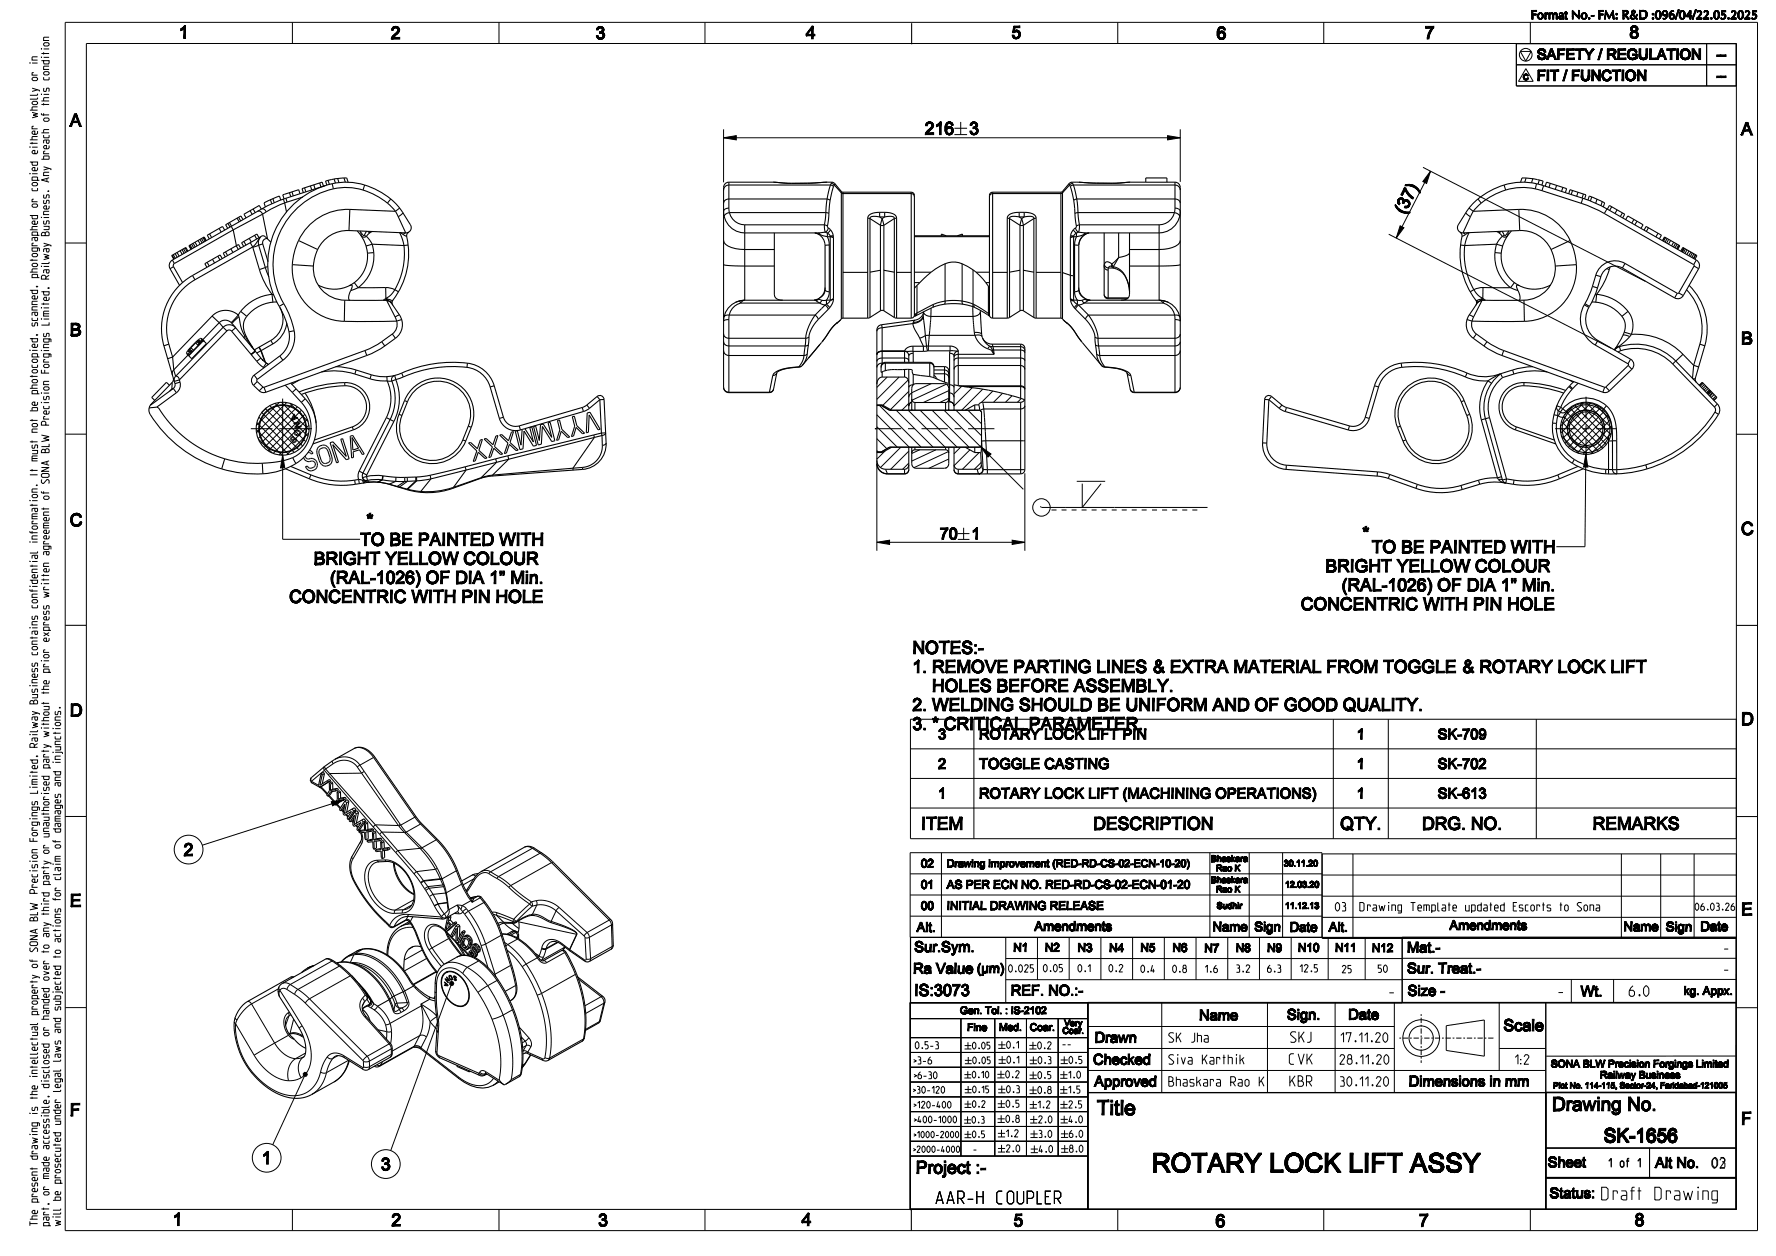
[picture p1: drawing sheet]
<svg xmlns="http://www.w3.org/2000/svg" width="420mm" height="297mm" viewBox="0 0 420 297" stroke-linecap="round" stroke-linejoin="round" font-family="sans-serif">
<defs><g id="words">
<text font-size="6.3" x="271.8" y="277.2">ROTARY LOCK LIFT ASSY</text>
<text font-size="4.9" x="256.6" y="263.6">Title</text>
<g font-size="4.5">
<text x="364.5" y="262.7">Drawing No.</text>
<text x="378.5" y="270">SK-1656</text>
</g>
<g font-size="4.2">
<text x="42.3" y="9.1">1</text>
<text x="92.4" y="9.2">2</text>
<text x="140.9" y="9.3">3</text>
<text x="190.6" y="9.2">4</text>
<text x="239.2" y="9.1">5</text>
<text x="287.7" y="9.3">6</text>
<text x="336.9" y="9.2">7</text>
<text x="385.3" y="9.1">8</text>
<text x="16.5" y="29.9">A</text>
<text x="218.7" y="31.8">216</text>
<text x="229.2" y="31.8">3</text>
<text x="411.7" y="32">A</text>
<text x="332.8" y="49.6" transform="rotate(-63 332.8 49.6)">(37)</text>
<text x="16.5" y="79.4">B</text>
<text x="411.7" y="81.5">B</text>
<text x="16.5" y="124.4">C</text>
<text x="86.7" y="124.4">*</text>
<text x="83.6" y="129">TO BE PAINTED WITH</text>
<text x="322.2" y="127.5">*</text>
<text x="322.8" y="130.8">TO BE PAINTED WITH</text>
<text x="411.7" y="126.5">C</text>
<text x="76.1" y="133.5">BRIGHT YELLOW COLOUR</text>
<text x="315.3" y="135.3">BRIGHT YELLOW COLOUR</text>
<text x="66" y="138">(RAL-1026) OF DIA 1&quot; Min.</text>
<text x="68.5" y="142.5">CONCENTRIC WITH PIN HOLE</text>
<text x="305.3" y="139.8">(RAL-1026) OF DIA 1&quot; Min.</text>
<text x="307.8" y="144.3">CONCENTRIC WITH PIN HOLE</text>
<text x="215.8" y="154.6">NOTES:-</text>
<text x="215.8" y="159.1">1.</text>
<text x="225.2" y="159.1">REMOVE</text>
<text x="247.2" y="159.1">PARTING</text>
<text x="272.3" y="159.1">LINES</text>
<text x="272.7" y="159.1">&amp;</text>
<text x="279" y="159.1">EXTRA</text>
<text x="297.8" y="159.1">MATERIAL</text>
<text x="326.1" y="159.1">FROM</text>
<text x="341.8" y="159.1">TOGGLE</text>
<text x="345.9" y="159.1">&amp;</text>
<text x="352.2" y="159.1">ROTARY</text>
<text x="374.1" y="159.1">LOCK</text>
<text x="228.3" y="163.6">HOLES</text>
<text x="247.2" y="163.6">BEFORE</text>
<text x="269.1" y="163.6">ASSEMBLY.</text>
<text x="16.5" y="169.4">D</text>
<text x="215.8" y="168.1">2.</text>
<text x="215.8" y="172.6">3.</text>
<text x="225.2" y="168.1">WELDING</text>
<text x="225.2" y="172.6">*</text>
<text x="231.5" y="172.6">CRITICAL</text>
<text x="250.3" y="168.1">SHOULD</text>
<text x="259.7" y="172.6">PARAMETER.</text>
<text x="272.3" y="168.1">BE</text>
<text x="281.7" y="168.1">UNIFORM</text>
<text x="306.8" y="168.1">AND</text>
<text x="319.4" y="168.1">OF</text>
<text x="328.8" y="168.1">GOOD</text>
<text x="411.7" y="171.5">D</text>
<text x="217.8" y="196.2">ITEM</text>
<text x="259" y="196.2">DESCRIPTION</text>
<text x="316.8" y="196.2">QTY.</text>
<text x="335.8" y="196.2">DRG. NO.</text>
<text x="378.2" y="196.2">REMARKS</text>
<text x="43.4" y="202.4">2</text>
<text x="16.5" y="214.4">E</text>
<text x="411.7" y="216.5">E</text>
<text x="16.5" y="263.9">F</text>
<text x="411.7" y="266">F</text>
<text x="61.9" y="275.3">1</text>
<text x="90.1" y="276.8">3</text>
<text x="216.6" y="277.5">Project :-</text>
<text x="40.8" y="289.8">1</text>
<text x="92.6" y="289.9">2</text>
<text x="141.5" y="290">3</text>
<text x="189.6" y="289.8">4</text>
<text x="239.7" y="290">5</text>
<text x="287.5" y="290.1">6</text>
<text x="335.6" y="290">7</text>
<text x="386.6" y="289.9">8</text>
</g>
<g font-size="3.9">
<text x="221" y="284.7">AAR-H COUPLER</text>
<text x="376.6" y="283.7">Draft Drawing</text>
</g>
<g font-size="3.8">
<text x="222.2" y="127.5">70</text>
<text x="229.7" y="127.5">1</text>
<text x="216.2" y="235.5">IS:3073</text>
<text x="354.6" y="243.8">Scale</text>
</g>
<g font-size="3.5">
<text x="368" y="14.1">SAFETY / REGULATION</text>
<text x="405" y="14.1">--</text>
<text x="368" y="19.1">FIT / FUNCTION</text>
<text x="405" y="19.1">--</text>
<text x="221.8" y="174.8">3</text>
<text x="231.5" y="174.8">ROTARY LOCK LIFT PIN</text>
<text x="320.8" y="174.8">1</text>
<text x="339.5" y="174.8">SK-709</text>
<text x="221.8" y="181.8">2</text>
<text x="231.5" y="181.8">TOGGLE CASTING</text>
<text x="320.8" y="181.8">1</text>
<text x="339.5" y="181.8">SK-702</text>
<text x="221.8" y="188.8">1</text>
<text x="231.5" y="188.8">ROTARY LOCK LIFT (MACHINING OPERATIONS)</text>
<text x="320.8" y="188.8">1</text>
<text x="339.5" y="188.8">SK-613</text>
<text x="216.2" y="225.1">Sur.Sym.</text>
<text x="332.7" y="225.2">Mat.-</text>
<text x="215.9" y="230.2">Ra Value</text>
<text x="332.8" y="230.2">Sur. Treat.-</text>
<text x="239" y="235.4">REF. NO.:-</text>
<text x="332.9" y="235.5">Size -</text>
<text x="373.8" y="235.6">Wt.</text>
<text x="284" y="241.3">Name</text>
<text x="303.1" y="241.1">Sign.</text>
<text x="318.3" y="241.1">Date</text>
<text x="258.1" y="251.7">Checked</text>
<text x="258.6" y="246.5">Drawn</text>
<text x="257.9" y="256.9">Approved</text>
<text x="330.7" y="256.9">Dimensions in mm</text>
<text x="365.3" y="276">Sheet</text>
<text x="389.3" y="276.1">Alt No. 02</text>
<text x="364.5" y="283.3">Status:</text>
</g>
<g font-size="3.3">
<text x="328.4" y="235.7">-</text>
<text x="368.4" y="235.6">-</text>
<text x="384.8" y="235.6">6.0</text>
<text x="304.8" y="246.5">SKJ</text>
<text x="304.8" y="251.7">CVK</text>
<text x="304.8" y="256.9">KBR</text>
</g>
<g font-size="3.1">
<text x="216.8" y="220.3">Alt.</text>
<text x="244.6" y="220.1">Amendments</text>
<text x="286.7" y="220.2">Name</text>
<text x="296.6" y="220.2">Sign</text>
<text x="305" y="220.3">Date</text>
<text x="314.2" y="220.3">Alt.</text>
<text x="342.8" y="219.9">Amendments</text>
<text x="383.9" y="220.2">Name</text>
<text x="393.9" y="220.2">Sign</text>
<text x="402.1" y="220.1">Date</text>
<text x="231" y="230.1">(µm)</text>
<text x="404.9" y="276.1">03</text>
</g>
<g font-size="2.9">
<text x="355.4" y="4.5">Format No.- FM: R&amp;D :096/04/22.05.2025</text>
<text x="407.6" y="225.2">-</text>
<text x="407.6" y="230.2">-</text>
<text x="276" y="251.7">Siva Karthik</text>
<text x="276" y="246.5">SK Jha</text>
<text x="315.7" y="246.5">17.11.20</text>
<text x="315.7" y="251.7">28.11.20</text>
<text x="357.4" y="251.7">1:2</text>
<text x="276" y="256.9">Bhaskara Rao K</text>
<text x="315.7" y="256.9">30.11.20</text>
</g>
<g font-size="2.8">
<text x="218.1" y="205.1">02</text>
<text x="218.1" y="210.1">01</text>
<text x="218.1" y="215.1">00</text>
<text x="223.9" y="210.1">AS PER ECN NO. RED-RD-CS-02-ECN-01-20</text>
<text x="223.9" y="215.1">INITIAL DRAWING RELEASE</text>
<text x="239.6" y="225">N1</text>
<text x="247.1" y="225">N2</text>
<text x="254.8" y="225.1">N3</text>
<text x="262.3" y="225.1">N4</text>
<text x="269.7" y="225">N5</text>
<text x="277.3" y="225.1">N6</text>
<text x="284.8" y="225.2">N7</text>
<text x="292.2" y="225.1">N8</text>
<text x="299.6" y="225.1">N9</text>
<text x="306.9" y="225">N10</text>
<text x="315.7" y="225.1">N11</text>
<text x="324.4" y="225.1">N12</text>
<text x="398.2" y="235.2">kg. Appx.</text>
</g>
<g font-size="2.6">
<text x="315.5" y="215.4">03</text>
<text x="321.2" y="215.4">Drawing Template updated Escorts to Sona</text>
<text x="382.6" y="275.9">of 1</text>
<text x="380" y="276">1</text>
</g>
<text font-size="2.5" x="223.9" y="205">Drawing improvement (RED-RD-CS-02-ECN-10-20)</text>
<g font-size="2.4">
<text x="8.9" y="93.1" transform="rotate(-90 8.9 93.1)">photocopied, scanned, photographed or copied either wholly or in</text>
<text x="11.6" y="100.5" transform="rotate(-90 11.6 100.5)">Precision Forgings Limited, Railway Business. Any breach of this conditi</text>
<text x="8.9" y="187.6" transform="rotate(-90 8.9 187.6)">Limited, Railway Business contains confidential information. It must not be</text>
<text x="11.6" y="197.9" transform="rotate(-90 11.6 197.9)">unauthorised party without the prior express written agreement of SONA BLW</text>
<text x="14.3" y="196.8" transform="rotate(-90 14.3 196.8)">damages and injunctions.</text>
<text x="223.4" y="239.8">Gen. Tol. : IS-2102</text>
<text x="228.2" y="243.8">Fine</text>
<text x="236" y="243.7">Med.</text>
<text x="242.9" y="243.7">Coar.</text>
<text x="362.3" y="252.4">SONA BLW Precision Forgings Limited</text>
<text x="376.2" y="255">Railway Business</text>
<text x="8.9" y="290.2" transform="rotate(-90 8.9 290.2)">The present drawing is the intellectual property of SONA BLW Precision Forgings</text>
<text x="11.6" y="290.2" transform="rotate(-90 11.6 290.2)">part, or made accessible, disclosed or handed over to any third party or</text>
<text x="14.3" y="290.2" transform="rotate(-90 14.3 290.2)">will be prosecuted under legal laws and subjected to actions for claim of</text>
</g>
<g font-size="2.3">
<text x="238.1" y="229.9">0.025</text>
<text x="246.4" y="229.8">0.05</text>
<text x="254.6" y="229.8">0.1</text>
<text x="262.1" y="229.8">0.2</text>
<text x="269.6" y="230">0.4</text>
<text x="277.2" y="230">0.8</text>
<text x="284.7" y="230">1.6</text>
<text x="292.2" y="229.9">3.2</text>
<text x="299.5" y="229.9">6.3</text>
<text x="307" y="229.9">12.5</text>
<text x="317.4" y="230">25</text>
<text x="325.9" y="229.9">50</text>
</g>
<g font-size="2.2">
<text x="400.3" y="215.3">06.03.26</text>
<text x="215.7" y="251.6">&gt;3-6</text>
<text x="216.1" y="248">0.5-3</text>
<text x="250.9" y="247.7">--</text>
</g>
<g font-size="2.1">
<text x="284.5" y="203.8">Bhaskara</text>
<text x="285.7" y="208.8">Bhaskara</text>
<text x="286.1" y="206">Rao</text>
<text x="292.3" y="206">K</text>
<text x="302.7" y="204.9">30.11.20</text>
<text x="302.9" y="209.9">12.03.20</text>
<text x="286.1" y="214.9">Sudhir</text>
<text x="287" y="211">Rao K</text>
<text x="302.9" y="214.9">11.12.13</text>
<text x="250.7" y="244.4">Coar.</text>
<text x="251.3" y="242.6">Very</text>
<text x="215.7" y="255.1">&gt;6-30</text>
<text x="215.4" y="258.5">&gt;30-120</text>
<text x="215.6" y="262">&gt;120-400</text>
<text x="215.6" y="265.5">&gt;400-1000</text>
<text x="230" y="272.5">-</text>
</g>
<g font-size="2">
<text x="361.5" y="257.4">Plot No. 114-115, Sector-24, Faridabad-121005</text>
<text x="215.6" y="269">&gt;1000-2000</text>
<text x="215.7" y="272.5">&gt;2000-4000</text>
</g>
<text font-size="1.9" x="360.2" y="18.9">C</text>
</g></defs>
<g fill="none" stroke="#000" stroke-width=".25">
<path d="M215.6 5.5v5M41.4 60l.5 .8M41.9 59.7l.5 .9M42.6 59.3l.5 .9M43 59l.5 .9M43.4 58.8l.5 .9M43.8 58.6l.5 .9M44.4 59.4l-.4-.9-3.4 1.9 .5 .9M44.8 58.1l.5 .8M44.9 57.9l.5 .9M45.3 57.7l.5 .9M45.7 57.5l.5 .9"/>
<path d="M46.1 57.3l.5 .8M46.8 56.9l.5 .8M47.3 56.6l.5 .9M47.7 56.4l.5 .9M48 56.2l.5 .9M48.2 56.1l.5 .9M48.8 56.9l-.5-.9-3.6 2.1 .5 .9M49.6 55.3l.5 .9M51.8 54l.5 .9M53.1 54.4l-.5-.8-3.6 2 .5 .9M53.3 59.6l.5 .8M53.9 52.8l.5 .9"/>
<path d="M54.3 52.6l.5 .9M54.6 58.8l.5 .9M54.7 53.5l.5 .9M55.2 54.4l-14 7.9M55.2 54.4l.7 3.7M55.9 58.1l.5 .9M56.1 51.6l.5 .9M56.4 51.4l.5 .8M56.9 58.7l-.5-.9-3.6 2.1 .5 .8M57.5 51.9l-.5-.8-3.6 2 .5 .9M57.7 57.1l.5 .9M58.9 56.4l.5 .8"/>
<path d="M59.1 49.8l.5 .9M59.2 57.4l.6 1M59.8 58.4v.1M59.8 58.4l-13.7 7.8M59.8 58.5l1.5 5.2M59.9 49.4l.5 .9M60.2 55.7l.5 .8M60.9 50a.92 .92 0 0 1 1.2 .6M61.2 58l-1.4 .5M61.2 58l1.5 5.2M61.2 56.2l-.4-.9-3.7 2.1 .5 .9M61.5 56.2l-1.7 2.2"/>
<path d="M61.7 56a2 2 0 0 0-.5 2M61.7 56a.73 .73 0 0 1 1 0l1.4 1.3M61.7 56l-16.2 9.1M61.8 49.5l-.5-.9-3.6 2.1 .5 .8M61.9 49.4a.9 .9 0 0 1 1.1 .7M61.9 49.4l-21.1 12.1M62.1 50.6l-6.9 3.8M62.1 50.6l1.2 5.9M62.1 57.7l-.9 .3M62.1 57.7l1.3 4.2M63 50.1l-.9 .5M63.2 56.4a1 1 0 0 0-1.1 1.3"/>
<path d="M64 47.2l.3 1M64.5 47l.3 .9M66.4 47.3l-.3-.9-1.9 .7-1.8 .9 .4 .9M67 47.1l.3 .9M67.3 48l-2.5 1.1-1.8 1M67.3 48l.5 2.2M67.6 46.9l-2.9 1.1-2.8 1.4M67.6 46.9l.3 .9M67.9 47.8l-.6 .2M68.5 45.6l.3 .9M69.1 45.4l.3 .9M70.6 56.9a15.9 15.9 0 0 0-1.5 5.7"/>
<path d="M70.6 56.9l4.5 2.1M70.9 45.8l-.3-.9-3.3 1-.4 .2 .3 .9M71.6 46.6l-3.7 1.2M72 44.4l.3 1M73.4 44l.3 .9M74.2 43.7l.3 1M75.1 59l-.6 1.6-.4 2.3M75.6 43.3l.3 .9M76.5 44l-.3-.9-4.8 1.5 .3 1M76.9 43.9l-9.3 3M77.6 42.7l.3 .9M78.6 43.4a19.6 19.6 0 0 0-12.6 29"/>
<path d="M78.6 43.4a14.8 14.8 0 0 1 7.6 .3M78.6 43.4l.2 1.3M78.8 44.7a18.3 18.3 0 0 0-11.7 27.1M78.8 44.7a13.5 13.5 0 0 1 7.1 .2M79 42.3l.3 1M79.8 42.2l.4 1M81.3 42.1l.4 1M82.3 43.1l-.3-1-2.5 .1-2.5 .6 .3 1M82.5 54.5a7.8 7.8 0 0 0-7.4 4.5M82.5 54.5l13.4 .6M82.7 49.5a12.8 12.8 0 0 0-12.1 7.4M82.7 49.5l-.2 5"/>
<path d="M82.7 49.5l10.8 .5M84.5 54.6l.6 .7M85.1 55.3l1.1 1.8 .4 1.4 .3 1.4M85.1 54.6l.3 .4M85.4 55l.3 .4M85.4 55l-.3 .3M85.7 55.4l.3 .3 .2-.1M85.7 55.4l-.4 .3a.9 .9 0 0 0 1.4 .2M85.9 44.9a17.4 17.4 0 0 1 5.7 3.1M86.2 55.6l.5 .3M86.2 43.7a18.7 18.7 0 0 1 6.2 3.4M86.2 43.7l-.3 1.2"/>
<path d="M86.7 55.9l1.3 1.8M86.7 54.7l-.5 .9M86.9 59.9a7.9 7.9 0 0 1-11.6 7.5M86.9 54.7l.6 .3M87.5 55l-.8 .9M87.9 54.8l-.4 .2M88 57.7l.4 2M88 57.7l-1.4 .5M88 57.7l7.5 .4M88.4 59.7a9.3 9.3 0 0 1-3.7 8.3M88.4 59.7l-1.5 .2M91.6 48l1.9 2"/>
<path d="M92.4 47.1l1.4 1.2 1.5 2M92.4 47.1l-.8 .9M93.5 50l.7 1.2M94.2 51.2l1.7 3.9M94.5 49.2l-1 .8M95.3 50.3l1.8 2.9a1.25 1.25 0 0 1-1.2 1.9M95.3 50.3l-1.1 .9M95.4 55.5l-.9-.5 .7 1.6 .3 1.5M95.4 55.5l.8 .5M95.5 58.1a17 17 0 0 1-2.1 10.4M95.9 55.1l-.5 .4M96.2 56a18 18 0 0 1-3.3 15"/>
<path d="M96.4 55.1l-.2 .9M96.5 57.9l-1 .2M96.6 54.9l-.2 .2M96.6 54.9h.1M171.1 56.9a2.26 2.26 0 0 0 1.9 1.6l3.1 .5h7M171.3 51.2a5 5 0 0 0 4.8 3.9M172.4 49.2a1.08 1.08 0 0 0-1.1 .4 1.08 1.08 0 0 0-.1 1.2l.1 .4M172.4 49.2l.1 1.1M172.4 43.1a1.25 1.25 0 0 0-1.3 1.2v47.3M172.4 43.1v6.1M172.4 43.1h10.5M172.5 50.3a3.8 3.8 0 0 0 3.6 2.9"/>
<path d="M172.5 50.3l-.4 .1a.95 .95 0 0 0-.8 .8M172.5 50.3h22.8M176.1 55v.1M176.1 55.1h17.4M176.1 53.2v17.8M176.1 53.2h18.9M182.9 43.1l4.3 .3M182.9 43.1l4.3 .2M183.1 55.1v14.4a1.59 1.59 0 0 0 2 1.5M187.2 43.3v.1M191 43.3h.1M191 43.3h-3.8"/>
<path d="M191 43.3l-3.8 .1M192.7 55.1a3 3 0 0 1 2.4 3M192.8 55.1l1.2 .4M193.5 55.1l.5 .4M194 55.5l1.7 .5M195 53.2l.2 1.7M195 53.2l.7 .3M195.1 58.1v10.4M195.2 54.9l.5 .2M195.2 54.9l-1.7 .2M195.3 50.3l-.3 2.9M195.3 50.3l.7 .2"/>
<path d="M195.6 47.1l-.3 3.2M195.6 47.1l.7 .3M195.6 47.1h-23.2a1.17 1.17 0 0 0-1.3 .9M195.6 43.1l-4.6 .2M195.6 43.1h1.1M195.7 43.1l-4.7 .2M195.7 56l.4 1.9M195.7 55.1l.6 .7M195.7 56l1.4 .2M195.7 55.1v.9M195.7 53.5l.2 .4M195.9 53.9l-.3 .6-.4 .4"/>
<path d="M195.9 53.9l.5 .4M196 50.5l-.3 3M196.1 57.9l-1 .2M196.1 57.9v11.1M196.3 47.4l-.3 3.1M196.3 55.8l.8 .4M196.3 55.8v15.2M196.4 43.7l-.8 3.4M196.4 43.7l.7 .4M196.4 43.7h-24a1.23 1.23 0 0 0-1.3 1.2M196.4 54.3l-.7 .8M196.4 54.3l.7 1.4"/>
<path d="M196.6 43.4l.7 .3M196.7 43.1l.7 .3M196.7 43.1l-.3 .6M197.1 55.7v.5M197.1 55.7l-.8 .1M197.1 56.2v14.4M197.1 44.1l-.8 3.3M197.3 43.7l-.2 .4M197.3 43.7l1.7 1.9 .3 .2h16.2a.73 .73 0 0 1 .7 .7M197.4 43.4h.1M197.4 43.4l-.1 .3M199.3 45.4l-.3-.1v30.1l.3-.2"/>
<path d="M199.3 45.4v29.8M199.3 45.4h16.2M205.2 51.6l.5 .1M205.2 51.6v23.6M205.7 51.7l2.5 1.6M205.7 51.7v23.4M208 51.3a2.16 2.16 0 0 0-2.3 .2v.2M208 51.3l.6 .4M208 51.3h1.2M208 50.2a2.75 2.75 0 0 0-2.8 1.1v.3M208 50.2v1.1M208 50.2h1.2"/>
<path d="M208.2 53.3h.8M208.2 53.3v20.2M208.6 51.7l-.4 1.6M208.6 51.7l.4 1.6M209 53.3v20.2M209.2 50.2a2.75 2.75 0 0 1 2.8 1.1v.3M209.2 50.2v1.1M209.2 51.3l-.6 .4M209.2 51.3a2.16 2.16 0 0 1 2.3 .2v.2M211.5 51.7l-2.5 1.6M211.5 51.7v23.4M212 51.6l-.5 .1"/>
<path d="M212 51.6v23.6M215.5 45.4a.75 .75 0 0 1 .7 .8v28.3a.75 .75 0 0 1-.7 .7M215.5 45.4v29.8M216.2 56h17.8M216.2 55.8h17.8M222.6 55.8v-.5l1.2 .5M226.4 55.8l1.2-.5v.5M234.7 45.4a.75 .75 0 0 0-.7 .8v28.3a.75 .75 0 0 0 .7 .7M234.7 45.4v29.8M234.7 45.4h16.2M238.2 51.6l.5 .1M238.2 51.6v23.6"/>
<path d="M238.7 51.7l2.5 1.6M238.7 51.7v23.4M241 51.3a2.16 2.16 0 0 0-2.3 .2v.2M241 51.3h1.2M241 51.3l.6 .4M241 50.2a2.75 2.75 0 0 0-2.8 1.1v.3M241 50.2v1.1M241 50.2h1.2M241.2 53.3h.8M241.2 53.3v20.2M241.6 51.7l-.4 1.6M241.6 51.7l.4 1.6"/>
<path d="M242 53.3v20.2M242.2 50.2a2.75 2.75 0 0 1 2.8 1.1v.3M242.2 50.2v1.1M242.2 51.3l-.6 .4M242.2 51.3a2.16 2.16 0 0 1 2.3 .2v.2M244.5 51.7l-2.5 1.6M244.5 51.7v23.4M245 51.6l-.5 .1M245 51.6v23.6M250.9 45.4l.4-.1v30.1l-.4-.2M250.9 45.4v29.8M252.8 43.4l.1 .3"/>
<path d="M252.8 43.4h.1M252.9 43.7l-1.6 1.9-.4 .2h-16.2a.73 .73 0 0 0-.7 .7M252.9 43.7l.2 .4M253.1 44.1l.8 3.3M253.1 56.2v14.4M253.2 55.7l-.1 .5M253.2 55.7l.7 .1M253.6 43.1l-.8 .3M253.6 43.1l.2 .6M253.6 43.1l5.6 .2M253.7 43.4l-.8 .3M253.8 54.3l-.6 1.4"/>
<path d="M253.8 54.3l.8 .8M253.8 43.7l-.7 .4M253.8 43.7l.8 3.4M253.8 43.7h24.1a1.23 1.23 0 0 1 1.2 1.2M253.9 55.8l-.8 .4M253.9 55.8v15.3M253.9 47.4l.6 6.1M254.1 57.9l1 .2M254.1 57.9v11.1M254.3 53.9l-.5 .4M254.3 53.9l.3 .6 .5 .4M254.5 53.5l-.2 .4"/>
<path d="M254.6 56l-1.5 .2M254.6 55.1l-.7 .7M254.6 56l-.5 1.9M254.6 55.1v.9M254.6 47.1l-.7 .3M254.6 47.1l.3 3.2M254.6 47.1h23.3a1.17 1.17 0 0 1 1.2 .9M254.9 50.3l-.7 .2M254.9 50.3l.4 2.9M254.9 50.3h22.8M255.1 54.9l1.7 .2M255.1 54.9l-.5 .2"/>
<path d="M255.1 58.1v10.4M255.1 57.9v.2M255.2 43.1l4 .2M255.3 53.2l-.8 .3M255.3 53.2l-.2 1.7M255.3 53.2h18.8M256.2 55.5l-1.6 .5M256.8 55.1h17.3M256.8 55.1l-.6 .4M256.9 55.3a3 3 0 0 0-1.8 2.6M256.9 55.2l-.7 .3M257 55.2a3.1 3.1 0 0 0-1.9 2.7"/>
<path d="M257.5 55.1l-.6 .1M257.6 55.1l-.6 .1M259.2 43.3h3.8M259.2 43.3h.1M261.1 55.1v14.6a.95 .95 0 0 0 1 .9M263 43.3h.1M264.5 55.1v5.8M267.1 59.8a3 3 0 0 1-2.6 1.1M267.1 55.1v14.4a1.59 1.59 0 0 1-2 1.5M267.3 43.1l-4.3 .2M267.3 43.1h10.6M271 43.1v-1h5v1"/>
<path d="M274.1 53.2v1.9M274.1 55.1v15.9M277.7 50.3a3.8 3.8 0 0 1-3.6 2.9M277.7 50.3l.5 .1a.95 .95 0 0 1 .8 .8M277.9 49.2a1.1 1.1 0 0 1 1.1 .4 1.1 1.1 0 0 1 0 1.2v.4M277.9 49.2l-.2 1.1M277.9 43.1a1.25 1.25 0 0 1 1.2 1.2v47.3M277.9 43.1v6.1M279 51.2a5 5 0 0 1-4.9 3.9M279.1 56.9a2.26 2.26 0 0 1-1.9 1.6l-3.1 .5h-7M345.3 54.9l.2 .2M345.3 54.9h.1"/>
<path d="M345.4 57.9l1 .2M345.5 55.1l.2 .9M345.7 56a18 18 0 0 0 3.3 15M346 55.1l.5 .4M346.4 58.1a17 17 0 0 0 2.1 10.4M346.5 55.5l-.8 .5M346.5 55.5l.9-.5-.7 1.6-.3 1.5M346.7 50.3l-1.8 2.9a1.25 1.25 0 0 0 1.1 1.9M346.7 50.3l1 .9M347.4 49.2l1 .8M347.7 51.2l-1.7 3.9M348.4 50l-.7 1.2"/>
<path d="M349.5 47.1l-1.7 1.7-1.1 1.5M349.5 47.1l.8 .9M350.3 48l-1.9 2M353.5 59.7a9.3 9.3 0 0 0 3.7 8.3M353.5 59.7l1.5 .2M353.9 57.7l-.4 2M353.9 57.7l-7.5 .4M353.9 57.7l1.5 .5M353.9 54.8l.5 .2M354.4 55l.9 .9M355 54.7l-.6 .3M355 59.9a7.9 7.9 0 0 0 11.7 7.5"/>
<path d="M355.2 54.7l.5 .9M355.3 55.9l-1.4 1.8M355.7 43.7a18.7 18.7 0 0 0-6.2 3.4M355.7 43.7l.4 1.2M355.7 55.6l-.4 .3M356.1 44.9a17.4 17.4 0 0 0-5.8 3.1M356.3 55.4l.3 .2a.9 .9 0 0 1-1.3 .3M356.3 55.4a.33 .33 0 0 1-.2 .3 .33 .33 0 0 1-.4-.1M356.6 55l-.3 .4M356.6 55l.3 .3M356.8 54.6l-.2 .4M356.9 55.3l-1.2 1.8-.4 1.4-.3 1.4"/>
<path d="M357.2 43.4h.1M357.3 43.3h.1M357.4 54.6l-.5 .7M359.2 49.5a12.8 12.8 0 0 1 12.1 7.4M359.2 49.5l.2 5M359.2 49.5l-10.8 .5M359.4 54.5a7.8 7.8 0 0 1 7.4 4.5M359.4 54.5l-13.4 .6M359.6 43.1l.3-1 2.5 .1 2.5 .6-.3 1M360.9 42.1l-.3 1M362.5 42.3l-.3 .9M363.1 44.7l1.6 .4"/>
<path d="M363.1 44.7a13.5 13.5 0 0 0-7 .2M363.4 43.4l1.6 .5M363.4 43.4a14.8 14.8 0 0 0-7.7 .3M363.4 43.4l-.3 1.3M364 42.6l-.3 .9M364.7 45.1l9.2 3M365 43.9l-.3 1.2M365 43.9l9.3 3M365.4 44l.3-.9 4.8 1.5-.3 1M366.6 43.4l-.3 .9M366.8 59l.7 2.2 .3 1.7M368.1 43.8l-.3 1"/>
<path d="M369.6 44.3l-.3 1M371 45.8l.3-.9 3.3 1 .4 .2-.3 .9M371.3 56.9a15.9 15.9 0 0 1 1.5 5.7M371.3 56.9l-4.5 2.1M371.9 45.1l-.3 .9M373.2 45.5l-.3 .9M373.9 48.1l2.8 1 2.7 1.4M374.3 46.9l2.9 1.1 2.8 1.4M374.3 46.9l-.4 1.2M374.5 45.9l-.4 .9M375.5 47.3l.3-.9 1.9 .7 1.8 .9-.3 .9M376.4 46.6l-.3 .9"/>
<path d="M377.7 47.1l-.3 1M378.9 47.7l-.3 .9M379.4 50.5l21.1 12.1M380 49.4l-.6 1.1M380 49.4l21.2 12.1M380.1 49.5l.5-.9 3.6 2.1-.5 .8M381.2 48.9l-.5 .9M382.4 49.6l-.5 .9M383.7 50.3l-.5 .9M384.5 51.9l.4-.8 3.7 2-.5 .9M386.4 51.9l-.5 .9M387.1 52.3l-.5 .9"/>
<path d="M388.8 54.4l.5-.8 3.6 2-.5 .9M389.8 53.9l-.5 .8M392.1 55.2l-.5 .8M393.1 56.9l.5-.9 3.6 2.1-.5 .9M393.7 56.1l-.5 .9M393.9 56.2l-.5 .9M394.3 56.4l-.5 .9M394.6 56.6l-.5 .9M395.1 56.9l-.5 .8M395.8 57.3l-.5 .8M396.3 57.5l-.5 .9M396.6 57.7l-.5 .9"/>
<path d="M397 57.9l-.5 .9M397.2 58.1l-.5 .8M397.5 59.4l.5-.9 3.3 1.9-.5 .9M398.1 58.6l-.4 .9M398.2 58.7l-.5 .8M398.3 58.7l-.5 .9M398.6 58.9l-.5 .8M399 59.1l-.5 .9M399.4 59.3l-.5 .9M399.9 59.6l-.5 .9M400.2 59.8l-.5 .9M40.2 63.5l2.3 4"/>
<path d="M40.7 60.4l.5 .8M40.8 61.5a1.5 1.5 0 0 0-.6 2M40.8 61.5l.4 .8M41 60.2l.5 .9M41 63.1l-.8 .4M41 63.1l2.2 3.7M41.2 62.3l-.2 .5v.3M45.5 65.1a14.5 14.5 0 0 0-6.7 16.7M45.5 65.1l.6 1.1M46.1 66.2a13.2 13.2 0 0 0-6.2 15.2M47.6 80l-.7 .4-1.8 1.8-.9 1v.5M47.6 80l.1 .3"/>
<path d="M47.6 80l.8 .8M49 62l.5 .9M50.2 74.7l1.6 1.6M50.2 74.7l-9.4 9.7M50.2 61.3l.5 .9M51.5 60.6l.5 .9M51.8 76.3l-3.9 4.1M51.8 76.3l1 1.1M52.6 61.2l-.5-.9-3.7 2 .5 .9M52.8 77.4a2 2 0 0 1 2.9 .1l-.9 .8M52.8 77.4l-11.3 11.6M52.8 77.4l.9 .9"/>
<path d="M53.7 78.3l.5-.3 .6 .3M53.7 78.3l-11.3 11.5M54.6 76.3a2.02 2.02 0 0 0-2.8 0M54.6 76.3l.3 .2M54.8 78.3l4.6 5.5M54.9 76.5l5.4 6.5M56.3 74.5l.2 .4M56.3 74.5l-1.7 1.8M56.3 74.5a4.5 4.5 0 0 0-6.1 .2M56.5 74.9a11.1 11.1 0 0 0 1.3 4.5M56.5 74.9l-1.6 1.6M56.9 73.6l-.6 .9"/>
<path d="M56.9 73.6l1.4 1.2M57.8 79.4l1.7 2.5M57.8 79.4v.6M58.1 79.3l-.3 .1M58.1 79.3l2.3 3.8M58.3 74.8a4 4 0 0 0-.2 4.5M61.3 63.7a18.1 18.1 0 0 0 3 5.9M62.7 63.2l.9 2.3M62.7 63.2l-1.4 .5M63.3 63l-.6 .2M64.3 69.6a10.8 10.8 0 0 0-7.4 4M64.3 69.6l.4 .1"/>
<path d="M64.3 69.6l.3 1.8M65.5 71.4a9 9 0 0 0-7.2 3.4M66 72.4a19.4 19.4 0 0 1 2.3 6.1M66.2 72.7a5.7 5.7 0 0 1-2.2 7.8M67.1 71.8a20.6 20.6 0 0 1 2.5 6.4M67.1 71.8l-1.1 .6M67.8 76.4a6.7 6.7 0 0 1-3.3 4.9M68.3 78.5a5.7 5.7 0 0 1-2.1 5.7M69.1 62.6a12.6 12.6 0 0 0 12.3 13.4M69.1 62.6l5 .3M69.6 78.2a7 7 0 0 1-2.7 7M69.6 78.2l-1.3 .3"/>
<path d="M74.1 62.9a7.6 7.6 0 0 0 7.4 8.1M81.5 71h9.8M81.5 71l-.1 5M82.6 67.6l.1-.1a.35 .35 0 0 1 .5 0 .35 .35 0 0 1 0 .5l-.3 .7M82.9 68.7a2.02 2.02 0 0 0-.2 2.3h.1M83.8 66.8l.9 1.2M84.7 68l-1.8 .7M91 70.9l.3 .1M91.2 68l1.3 .2 .9 .3M91.2 68h-6.5M91.2 68l.1 2.5M91.3 70.5l-.6 .5 .3-.1"/>
<path d="M91.3 70.5l.4 .3M91.3 71l.2 .2M91.3 71a1.53 1.53 0 0 1 1.3 .7M91.5 71.2l.6 .1 .5 .4M91.5 71.2l1.9 3.8M91.7 70.8l.8 .2M91.7 70.8l-.7 .1M91.7 70.8l.1 .3M92.5 71l.1 .7M92.6 71.7l1.9 2.8M92.8 79l-2.5 1.8M92.8 79l.7 1"/>
<path d="M92.8 72l.1 .1M92.8 72h.1M92.8 72v.1M92.8 72.1h.1M92.9 72.1h.1M92.9 71l-.2 .5 .1 .5M92.9 71h-.4M93.4 68.5a4.5 4.5 0 0 1-2.1 2M93.4 68.5l.8 .5M93.4 75l.4 .9M93.5 80l-2.5 1.8M93.8 75.9a2.75 2.75 0 0 1-1 3.1"/>
<path d="M93.8 75.9l-12.4 .1M94.5 74.5a4 4 0 0 1-1 5.5M94.5 74.5l-1.1 .5M95 75.6l-1.2 .3M171.1 62.6l2.8 .3h9.2M171.1 79a1.12 1.12 0 0 0 1.3 1h18.1M171.2 75l-.1 .9 .4-.2 .9-.1M172.4 75.6v17.2M172.4 74.5v1.1M172.4 74.5a1.03 1.03 0 0 0-1.2 .5M172.4 74.5h20.4M174.8 71.2l.3 .5"/>
<path d="M174.8 71.2a5 5 0 0 0-3.6 3.8M175.1 71.7a3.7 3.7 0 0 0-2.7 2.8M175.1 71.7h18.8M176.1 71l-1.1 .1-1 .4M176.1 71l-.5 .1-.5 .6M176.1 71h16.5M176.1 71l-1.3 .2M190.5 80l-.1 1.8M191.3 79.7l-.1 1.9M191.3 79.7l-.8 .3M192.6 71l.3-.1zM192.6 71l.3 .1"/>
<path d="M192.8 74.5l-1.5 2.6-.6 1.6-.2 1.3M192.8 74.5l.7 1M192.9 70.9l-.3 .1M192.9 71.1l1 .6M193.5 75.5l-1.4 2-.6 1.2-.2 1M193.6 70.8l.8 .2M193.6 70.8l-.7 .3M193.6 70.8l-.7 .1M193.7 70.5l-.1 .3M193.7 70.5l-.8 .4M193.7 70.5h.1M193.9 71.7l1.2 .4"/>
<path d="M194.4 71l-.5 .7M195.1 68.5a2.28 2.28 0 0 1-1.4 2M195.1 68.5a.9 .9 0 0 0 1 .5M195.1 68l-.4 1.4-1 1.1M195.1 72.1l.8 1M195.1 72.1l-2.3 2.4M195.4 72l-.3 .1M195.4 72l.8 .8M195.4 71h-1M195.4 71v1M195.8 78.9l-1.3 1.8M195.9 73.1l-2.4 2.4"/>
<path d="M195.9 78.8l-1.6 2.2M195.9 78.8l-.1 .1M195.9 78.8h.1M196.1 69l-.1 .9-.6 1.1M196.2 72.8l-.3 .3M196.3 71l-.9 1M196.5 71h-.2M196.5 71h-1.1M197.1 70.6l-.2 1-.7 1.2M197.1 70.6l-.6 .4M197.1 70.6h.1M197.8 76.5l-.7 .7-1.1 1.4"/>
<path d="M197.8 76.5h.1M197.9 76.4h.1M197.9 76.4l-.1 .1M198 76.3l-1 .9-1.2 1.7M198 76.3l-.2 .2M198.1 76.3h.1M198.1 76.3l.7-.7-.9 .8M198.1 76.3l-.2 .1M199.3 75.2h5.9M199.3 64.4h5.9M205.7 75.1l-.5 .1M208.2 73.5h.8"/>
<path d="M208.2 73.5l-2.5 1.6M208.2 63.9l-2.5 .5M208.4 76.8l.2 .7M208.4 76.8a1.25 1.25 0 0 0-1 1.2v31.6M208.6 77.5h-.4a.93 .93 0 0 0-.8 .8M208.6 77.5v8.5M209 73.5l2.5 1.6M209 63.9l2.5 .5M211.5 75.1l.5 .1M212 75.2h3.5M212 64.4h3.5M215.9 76.5l.4 1.3 1.2 2.2"/>
<path d="M215.9 76.5l-7.3 1M215.9 76.3v.2M216.2 66.8h1.3M216.2 64.4h4M216.4 75.7l-.5 .6M216.4 75.7l-8 1.1M216.5 74.7l-.3 .1M216.5 74.7h.1M216.6 74.2l-.4 .3M216.6 74.2l-.4 .6M216.9 67.5l-.6 .7M216.9 74l-.4 .7"/>
<path d="M216.9 74l-.3 .2M216.9 67.5v6.5M217.5 80l.9 1.9M217.5 66.8l-.6 .7M218.3 74.6a2.1 2.1 0 0 1-2.4 1.7M218.3 74.6l.1 .3M218.4 74.9l.4 4.5M218.4 74.9a2.4 2.4 0 0 1-2.5 1.6M218.4 74.1a2.47 2.47 0 0 1-2 1.6M218.4 73.8l-.1 .8M218.4 73.7a1.47 1.47 0 0 0 1.7 1.1M218.8 79.4l.3 2.5"/>
<path d="M218.8 79.4l-1.3 .6M219.8 79.3l-.3 2.5M219.8 79.3l-1 .1M220.1 74.8l-.3 4.5M220.1 74.8h10M220.2 64.4l-2.7 2.4M220.2 72.9l-.1 1.9M220.7 72l-3.8 2M220.7 72l-.1 .7-4.1 2M223.3 71.9l-2.8 .8M223.3 71.9l1.7-.1 2.7 .1M223.3 71.9h.1"/>
<path d="M223.5 62.4l-2.2 1.2-1.1 .8M223.5 62.4a5.1 5.1 0 0 1 4 0M223.5 71.2l-.2 .7M223.5 71.2l-2.8 .8M223.5 71.2l2.1-.2 1.9 .2M223.5 62.4v8.8M227.5 71.2l2.6 .7M227.5 71.2l.2 .7M227.5 62.4l2.6 1.4M227.5 62.4v8.8M227.7 71.9h.1M227.7 71.9l2.6 .7"/>
<path d="M230 72.5l.1 2.3M230.1 74.8l.3 3.8M230.1 71.9l.3 .1M230.1 71.9l.2 .7M230.1 63.8l.7 .6M230.1 63.8v8.1M230.3 72.6l.2 .1M230.4 72l.1 .7M230.4 72l3.3 2.1M230.4 78.6h.5a1.2 1.2 0 0 1 1.2 .4M230.4 78.6l.2 .7M230.5 72.7l3.5 2.1"/>
<path d="M230.6 79.3l.4-.1a1.08 1.08 0 0 1 1.2 .4M230.6 79.3a5.1 5.1 0 0 0 3 3.2M230.6 79.3h-10.8M230.8 64.4l2.3 2.4M230.8 64.4h3.2M231.8 73.4l.1 .3M231.9 73.7l.2 5.3M231.9 73.7a1.46 1.46 0 0 1-1.8 1.1M232.1 79l.1 .6M232.2 79.6l.1 .3M232.2 79.6h.1M232.3 79.9h.1"/>
<path d="M232.3 79.9l.7 1.1 1.1 .9M232.3 79.9l.1 .2a2.45 2.45 0 0 0 2.2 1.3M233.1 66.8l.6 .9M233.1 66.8h.9M233.7 74.1l.1 .1M233.7 74.1l.3 .7M233.7 67.7l.3 .5M233.7 67.7v6.4M233.8 74.2h.1M233.8 74.2l.2 .5M233.8 74.2l.1 .1M233.9 74.3h.1"/>
<path d="M234 74.3v.1M234 74.8h.1M234.7 75.2h3.5M234.7 64.4h3.5M238.7 75.1l-.5 .1M241.2 73.5h.8M241.2 73.5l-2.5 1.6M241.2 63.9l-2.5 .5M242 73.5l2.5 1.6M242 63.9l2.5 .5M244.5 75.1l.5 .1M245 75.2h5.9"/>
<path d="M245 64.4h5.9M251.3 64.5l2.6 .7M251.4 75.6l.9 .8M251.4 75.6h.1M251.4 75.6l.7 .6M252.1 76.2l.1 .1M252.1 76.2l.2 .2M252.2 76.3l.2 .2M252.3 76.4h.1M252.4 76.4l1.8 2.2M252.4 76.5l.8 .7 1 1.4M253.1 70.6l.1 .4"/>
<path d="M253.1 70.6l.6 .3 1.1 .1M253.1 70.6l.8 .5M253.2 71l.7 .1M253.2 71l.3 .9 .6 .9M253.9 71.1l.9 .9M254.1 72.8l.2 .3M254.1 69l.2 1.2 .5 .8M254.2 78.6l.2 .3M254.2 78.6l.1 .2M254.3 73.1l2.4 2.4M254.3 78.8l1.7 2.2M254.3 78.8l.1 .1"/>
<path d="M254.4 78.9l1.3 1.8M254.8 71h1.1M254.8 72l-.7 .8M254.8 72l.3 .1M254.8 71v1M255.1 72.1l-.8 1M255.1 72.1l2.3 2.4M255.1 68.5a.9 .9 0 0 1-1 .5M255.1 68.5l.4 1.2 1 .8M255.1 68l.4 1.4 1 1.1M255.9 71l.5 .7M256.4 71.7l-1.3 .4"/>
<path d="M256.4 71.7h18.7M256.5 70.5l.8 .4M256.5 70.5h.1M256.5 70.5l.2 .3M256.7 70.8l.6 .1M256.7 70.8l-.8 .2M256.7 70.8l.6 .3M256.7 75.5a7.3 7.3 0 0 1 2.2 4.2M257.3 71.1l-.9 .6M257.3 70.9l.6 .1zM257.3 70.9l.3 .1M257.4 74.5l-.7 1"/>
<path d="M257.4 74.5a10.7 10.7 0 0 1 2.3 5.5M257.4 74.5h20.4M257.6 71h.1M257.6 71h16.5M257.6 71l-.3 .1M258.9 79.7l.8 .3M258.9 79.7l.2 1.9M259.7 80l.4 4.1M261.1 69.6l.2 .5 .5 .3h5M261.2 62.5l-.1 .4a.87 .87 0 0 0 1 1M261.2 62.5a.95 .95 0 0 0 .9 .9M262.1 70.6h4.5"/>
<path d="M262.1 63.9v6.7M262.1 63.4v.5M262.1 63.4h1.3M262.6 62.9h.1M262.7 62.9l-.4 .2-.2 .3M262.7 62.9h.1M262.7 62.9l.4 .3M262.9 62.4a1.22 1.22 0 0 0-1.6-.3l-.1 .4M262.9 62.4v.5l.2 .3M262.9 62.4l.4 .7M263.1 63.2h.1M263.1 63.2l.4 .2"/>
<path d="M263.3 63.1a4 4 0 0 1 2.9 2.4M263.3 63.1l.2 .3M263.5 63.4a4 4 0 0 1 2.7 2.2M263.5 63.4h.1M264.5 60.9l-1.6 1.5M264.5 60.9l-1.2 2.2M266.2 65.6h.1M266.2 65.6l.8 2.4M266.2 65.5l.8 2.4M266.2 65.5v.1M267 67.9l.1 1.3M267 67.9v.1"/>
<path d="M267 68h.1M267 68l.1 .9M274.1 71l1.3 .2M274.1 71l1.1 .1 1 .4M274.1 71l.5 .2 .5 .5M275.1 71.7a3.7 3.7 0 0 1 2.7 2.8M275.4 71.2l-.3 .5M275.4 71.2a5 5 0 0 1 3.6 3.8M277.8 74.5a1.03 1.03 0 0 1 1.2 .5M277.8 74.5l.1 1.1M277.9 75.6v17.2M279 75l.1 .9-.3-.2-.9-.1"/>
<path d="M279.1 79a1.12 1.12 0 0 1-1.2 1h-18.2M279.1 62.6l-2.8 .3h-9.2M346.9 75.6l1.2 .3M347.4 74.5a4 4 0 0 0 1 5.5M347.4 74.5l1.1 .5M348.1 75.9a2.75 2.75 0 0 0 1 3.1M348.1 75.9l12.4 .1M348.4 80l2.5 1.8M348.5 75l-.4 .9M348.5 68.5a4.5 4.5 0 0 0 2.2 2M348.5 68.5l-.8 .5M349 71l.2 .5-.2 .6"/>
<path d="M349 71h.4M349.1 79l-.7 1M349.1 79l2.6 1.8M349.4 71.7l-2 2.8M349.4 71v.7M350.2 70.8l-.1 .3M350.2 70.8l-.8 .2M350.2 70.8l.7 .1M350.4 71.2l-.6 .1-.4 .4M350.4 71.2l-1.9 3.8M350.7 71a1.53 1.53 0 0 0-1.3 .7M350.7 71l-.3 .2"/>
<path d="M350.7 70.5l.5 .5-.3-.1M350.7 70.5l-.5 .3M350.7 68l-1.3 .2-.9 .3M350.7 68h6.5M350.7 68v2.5M350.9 70.9l-.2 .1M357.2 68l1.8 .7M358.1 66.8l-.9 1.2M359 68.7a2.02 2.02 0 0 1 .3 2.3h-.1M359.2 71h.1M359.3 67.6l-.1-.1a.35 .35 0 0 0-.5 0 .35 .35 0 0 0 0 .5l.3 .7M360.4 71h-9.7"/>
<path d="M360.4 71l.1 5M367.8 62.9a7.6 7.6 0 0 1-7.4 8.1M372.8 62.6a12.6 12.6 0 0 1-12.3 13.4M372.8 62.6l-5 .3M374.7 72.1a7 7 0 0 0 2.6 9.5M374.7 72.1l1 .6M374.8 71.8l-.1 .3M374.8 71.8l1.1 .6M375.7 72.7a5.7 5.7 0 0 0 2.2 7.8M375.9 72.4l-.2 .3M376.4 71.4a9 9 0 0 1 7.2 3.4M376.6 67.7l-.9 2.4-.9 1.7"/>
<path d="M376.6 67.7l1.2 .4M377.4 65.1l-.8 2.6M377.4 65.1l1.2 .3M377.6 69.6a10.8 10.8 0 0 1 7.4 4M377.6 69.6l-.4 .1M377.6 69.6l-.2 1.8M377.8 68.1l-1 2.5-.9 1.8M378.6 65.4l-.8 2.7M379.9 63.5l.2 .1M380.1 63.6h.1M380.2 63.6l.4 .1M380.6 63.7a18.1 18.1 0 0 1-3 5.9"/>
<path d="M380.8 63.1l-.2 .6M383.6 74.8a3.8 3.8 0 0 1 .5 3.8M383.7 63.4a3.5 3.5 0 0 0-5.1 2M383.7 63.4l12.3 7M383.8 79.3l-2 3.4M383.8 79.3l.5-.1 1.1 .4M384.1 78.6l-.3 .7M384.1 78.6l1.7 .5M384.3 62.3a4.8 4.8 0 0 0-6.9 2.8M384.3 62.3l-.6 1.1M384.3 62.3l12.4 7.1M385 73.6a5.5 5.5 0 0 1 .8 5.5"/>
<path d="M385 73.6l-1.4 1.2M385.4 79.6l-2.5 2.3M385.8 79.1a15.6 15.6 0 0 1 12.2 4.7M385.8 79.1l-.4 .5M396.7 69.4l-.7 1M397 69.3l-.3 .1M397 69.3l1.1 .6M398.1 69.9a1.5 1.5 0 0 1-2.1 .5M398.9 68.5a13.2 13.2 0 0 1 3.1 12.9M399.5 67.5a14.5 14.5 0 0 1 3.6 14.3M400.5 62.6l.1 .3M400.6 60l-.5 .9"/>
<path d="M400.6 62.9l-3.6 6.4M400.6 62.9l1.1 .6M401 60.2l-.5 .9M401 60.3l-.5 .8M401.2 61.5a1.5 1.5 0 0 1 .5 2M401.2 61.5l-.7 1.1M401.7 63.5l-3.6 6.4M35.8 95.5l-.3 .3M35.8 95.5l.1 .1M37.1 96.3l.5 .3a27.7 27.7 0 0 0 15.5 11.9M37.1 96.3l-1.8 .2M38.8 81.8l2.6 8.9"/>
<path d="M39.9 81.4l-1.1 .4M39.9 81.4l.9 3M40.1 91.1l-.7-.7-3.5 3.6 .7 .7M40.6 92l.1 .1M40.6 92l-.5 .5M40.7 90.4l-.1 1.6M40.7 90.4l-4.9 5.1M40.8 84.4l.3 3.1M40.8 84.4l-1.1 .5M41 91.9l-5.5 4a2 2 0 0 0 0 2.1 30.1 30.1 0 0 0 16.9 12.9M41 91.9l.7 1M41 91.9l-.4 .1"/>
<path d="M41 89.4v.6l-.3 .4M41.1 87.5l-.3 .5v.7M41.1 87.5l.4 1.5M41.4 90.7a1.05 1.05 0 0 1-.4 1.2M41.5 89l-.3 .5v.7l1.2-.4M41.5 89l.6 .1 .3 .7M41.7 92.9l-4.6 3.4M42.4 89.8l.2 .6M42.6 90.4a2.3 2.3 0 0 1-.9 2.5M42.6 90.4l-1.2 .3M44.2 83.7l.4 .3M44.3 83.7l.3 .3"/>
<path d="M44.3 83.7h-.1M44.5 84l-3.4 3.5M44.5 83.6l.3 .2M44.5 83.6l-.2 .1M44.6 84.1h.1M44.6 83v.2l.7-.2-.4 .3M44.6 83l.2 .2M44.7 82.8l-.1 .2M44.7 82.8l.3 .3M44.9 82.5l-.2 .3M44.9 82.5l.5 .6M44.9 83.3l.2 .2"/>
<path d="M44.9 83.3l-.4 .3M45.1 82.2l-.2 .3M45.1 82.2l.7 .6M46.3 81.1l.6 .6M46.3 81.1l-1.2 1.1M46.6 80.8l.3 .3M46.6 80.8l-.3 .3M46.8 80.6l.3 .3M46.8 80.6l-.2 .2M46.9 81.5v.1M46.9 81.5l.5-.4-2.8 3M46.9 81.1l.1 .1"/>
<path d="M47 81.2l.1 .1M47 80.5l.2 .2M47 80.5l-.2 .1M47.1 80.9l-.2 .2M47.2 80.7l-.1 .2M47.3 80.8l-.3 .4M47.3 80.8l.1 .1M47.6 80.5l-.3 .3M47.6 80.5l.2 .2M47.7 80.3l-.1 .2M47.7 80.3l.3 .2M48.1 80.6l.7 .6-3.5 3.6-.7-.7"/>
<path d="M48.1 80.6l-1.2 .9M48.1 80.6l-3.5 3.5M59.4 83.8v.1M59.4 83.9l1.3 1.5M59.5 81.9l.1 .3M59.5 81.9h-.1M59.5 81.9l.2 .3M60 91.1l1.3 1.3M60.1 88.7a1.59 1.59 0 0 0-.1 2.4M60.1 88.7l.8 1M60.3 83l-.9 .8M60.3 83h.1"/>
<path d="M60.4 83h.1M60.4 83v.1M60.4 83l-1 .8M60.4 83.1l1.3 1.6M60.4 83.1l-1 .8M60.7 85.4l1.6 1.5M60.8 90.2l1.4 1.3M60.8 90.2l-.8 .9M60.9 89.7l-.2 .3 .1 .2M61.3 82.1l.4 .8M61.3 82.1l.5 .8M61.3 92.4a1.5 1.5 0 0 0 1.6 .4"/>
<path d="M61.7 82.9l1 2.7M61.7 82.9l-1 .6M61.7 84.7l1.3 1.2M61.7 84.7l-1 .7M61.8 82.9l1 2.8 .2 .1M61.8 82.9h-.1M61.9 84.9l.3 .3M62 85l.1 .2M62.1 85.2h.1M62.2 91.5l.2 .1M62.2 91.5l-.9 .9M62.3 86.9l.1 .1"/>
<path d="M62.4 91.6l.5 1.2M63 85.8l.5 .4M63 85.9l.5 .3M63 85.9l-.7 1M64 80.5l.5 .8M64 80.5l-3.8 2.2M64.5 81.3l-2.7 1.6M66.2 84.2l.7 1M66.2 84.2l-6.1 4.5M66.9 85.2l-6 4.5M67.4 91.1l1.7 1.7M68.7 90.6l1.3 1.3"/>
<path d="M69.1 92.8l2.2 2.3M69.4 98.5l.4 .4-.8 .4zM69.6 97.9l.1 .1-.2 .4 .4 .4 .4-.1 .1 .1-1.4 .7-.2-.2zM70 91.9l2.2 2.4M70 91.9l-.9 .9M70.8 89.9l-1.8 1M71.3 95.1a8.3 8.3 0 0 1-2.1 13.1M72.2 93a15 15 0 0 1 2.6 7.1M72.2 94.3a10 10 0 0 1-2.1 15.3M72.2 94.3l-.9 .8M76 88a16.5 16.5 0 0 1 7.9 .4M79.4 86.7l2.8 .3 2 .5"/>
<path d="M81.5 90.5a31.7 31.7 0 0 0-10.8 2.2M81.5 90.5a5.8 5.8 0 0 1 5.8 4.7 5.8 5.8 0 0 1-3.7 6.4M81.5 90.5v.7M81.5 91.2a31 31 0 0 0-10.2 2.1M81.5 91.2a5 5 0 0 1 5.1 4.1 5 5 0 0 1-3.3 5.6M83.9 88.4l3.6 1.2M84.2 87.5l3.6 1.1M84.2 87.5l-.3 .9M86.3 82.9l.4 1.2M86.3 82.9l-23.9 8.7M86.7 84.1l-23.8 8.7M87.5 89.6l1.7 .4 2.3 .1"/>
<path d="M87.8 88.6a10.2 10.2 0 0 0 5.5 .2M87.8 88.6l-.3 1M90.3 80.8l-1.7 1-2.3 1.1M90.3 80.8l.7 1M91 81.8l-1.8 1.1-2.5 1.2M91.4 98.7l1.8 1M91.4 98.7l-6.5 12.7M91.5 89.1v1M91.5 90.1h1.2M91.5 90.1a10 10 0 0 1-.1 8.6M92.7 90.1a11 11 0 0 1-.4 9.1l-6.5 12.7a1.5 1.5 0 0 0 1.5 2.1M93.2 99.7l-6.5 12.6"/>
<path d="M93.3 88.8h.1M93.3 88.8l-.6 .5v.8M93.3 88.8l.3 1M93.6 89.8a12 12 0 0 1-.4 9.9M93.6 89.8l-.9 .3M94.4 98a8.5 8.5 0 0 0 4.7 11 8.5 8.5 0 0 0 11-4.7M94.4 98l.7 .3M95 88.2l-1.7 .6M95 88.2l.4 .9M95.1 98.3a7.8 7.8 0 0 0 4.3 10 7.8 7.8 0 0 0 10-4.3M95.4 89.1l-1.8 .7M95.7 94.7a8.5 8.5 0 0 1 11-4.7 8.5 8.5 0 0 1 4.7 11"/>
<path d="M95.7 94.7l.7 .3M95.7 94.7l-1.3 3.3M96.4 95a7.8 7.8 0 0 1 10-4.3 7.8 7.8 0 0 1 4.3 10.1M96.4 95l-1.3 3.3M110.4 86.9a29 29 0 0 0-15 2.2M110.4 86.9a6.5 6.5 0 0 1 5.5 4.6M110.5 85.9a30 30 0 0 0-15.5 2.3M110.5 85.9a7.5 7.5 0 0 1 6.4 5.3M110.5 85.9l-.1 1M115.9 91.5l2.2 7.4M116.9 91.2l-1 .3M116.9 91.2l2.2 7.5"/>
<path d="M118.1 98.9a4 4 0 0 0 5 2.8M119.1 98.7a3 3 0 0 0 3.7 2M119.1 98.7l-1 .2M131.8 99.4l.5-.1 .6 2.2 1.8 1.8-.5 .2-1.5-1.5-.6 2-.5 .1 .8-2.4zM135.3 98.5l.5-.1 .6 2.2 1.8 1.8-.4 .2-1.6-1.5-.6 2-.5 .1 .8-2.4zM137.7 96.4l-14.9 4.3M137.7 96.4l.3 .9M138 97.3l-13.9 4.1M138.8 95.8l-1.1 .6M138.8 95.8l.6 .7M138.9 97.6l.6-.1 2.4 4-.5 .1-2.1-3.5-.2 4.1-.4 .1zM139.4 96.5l-1.4 .8"/>
<path d="M141.2 93.7a1 1 0 0 1 1.1-.1 1 1 0 0 1 .6 .9M141.2 93.7l.7 .8M141.2 93.7l-2.4 2.1M141.9 94.5l-2.5 2M141.9 94.5l.3 7.9M142.9 94.5h-1M142.9 94.5l.4 10.2M171.1 91.6a1.21 1.21 0 0 0 1.3 1.2h9.6M171.1 82.9a1.21 1.21 0 0 0 1.3 1.2h17.7M171.1 80.8a1.12 1.12 0 0 0 1.3 1h18M171.1 91.6a1.25 1.25 0 0 0 1.3 1.2M172.4 92.8h9.5"/>
<path d="M182 92.8h-.1M182.7 88.8l-.7 4M182.9 92a.95 .95 0 0 1-.9 .8M182.9 92a1.01 1.01 0 0 1-1 .8M183.7 88.1v.1a.97 .97 0 0 1-1 .6M183.7 88.1l-.8 3.9M187.2 86.9a7.5 7.5 0 0 0-4.2 1.5l-.3 .4M187.2 86.9h.1M187.3 86.9a5.3 5.3 0 0 0-3.6 1.2M188.9 86.7l.1 .1M188.9 86.7l-1.7 .2M189 86.8l-1.7 .1"/>
<path d="M189 86.8h.1M189.5 86.6l-.6 .1M189.7 86.4l-.7 .4M189.7 86.4v.1M190.1 84.1l-.2 1.1-1 1.5M190.4 81.8l-.3 2.3M190.9 83.7l-.3 1.2-.9 1.5M190.9 83.7l-.8 .4M191.2 81.6l-.3 2.1M191.2 81.6l-.8 .2M193.9 81.5l-4.2 4.9M194.3 81h.1"/>
<path d="M207.4 95.9h1M207.4 95.7h1.2M208.4 86.9a1 1 0 0 1 1-1h10.5a1 1 0 0 1 1 1M208.4 95.9l2 1.1M208.4 95.9h.1M208.6 89.2l-.8 .4-.3 .6-.1 .7M208.6 83.1h-.4a.93 .93 0 0 0-.8 .8M208.6 95.7l2.3 1.3M208.6 87.9v1.3M208.6 95.7v.3M208.6 89.2h5.3M208.6 83l-.9 .2-.3 .6 .3-.5 .9-.3"/>
<path d="M208.6 83h.1M208.8 85.9h-.2a1.18 1.18 0 0 0-1.2 1M209.4 85.7l-.5 .1-.4 .4-.1 1.9a9.5 9.5 0 0 1 5-.7h2.2l.3 1.1 1.8 .3a12 12 0 0 1 5.6 1.5l1.1 .4v-3a1 1 0 0 0-1-1M209.4 85.7v2M209.4 85.7h10.5M210.4 97h21.3M210.4 97h.1M210.9 97h.1M213.9 89.2l.7 .3 .3 1M213.9 83l.1 .1M213.9 83v2.7M213.9 87.4v1.8"/>
<path d="M213.9 83h-5.3M213.9 83h.1M214 83.1l.7 .3 .2 .7M214 83.1h1.9M214.9 85.3l-.2-.4-.8-.2h-5.7a.92 .92 0 0 0-.8 .7M214.9 96a1 1 0 0 1 .7-1 1.14 1.14 0 0 0-.7 1.1M214.9 84.1v1.6M214.9 87.3v9.7M215.6 94.3l.2 .6 .6 .3M215.6 96.8l.1 .2M215.6 97v-5.1a1.09 1.09 0 0 1 1-1.2h6.8a1.06 1.06 0 0 1 1 1.2v5.1M215.6 93a1 1 0 0 0-.7 .9"/>
<path d="M215.9 81.9a1.89 1.89 0 0 0-2 1.1M215.9 81.9v1.2M215.9 81.9h2.5M215.9 83.1l.1 .4M216 88.5v2.5l-.9 .2-.2 .4M216 83.5a.93 .93 0 0 0-1.1 .6M216 83.5v2.2M216.4 95.2h7.2M216.4 95.2v1.8M218.4 81.9v1.2M218.4 83.1h-2.5M219.1 81.9h-.7"/>
<path d="M219.1 81.9l.3 1.1M219.5 83l-1.1 .1M219.5 81.8l-.4 .1M219.5 81.8v1.2M219.5 83h5.2M219.5 81.8h5.2M219.9 85.7a1 1 0 0 1 1 1M219.9 85.7v3.3M220.9 87.5h2.5a.98 .98 0 0 1 1 .9M220.9 88.7l.7 .9M220.9 88.4h2.8a.92 .92 0 0 1 .7 .9M220.9 86.7h2.5"/>
<path d="M220.9 86.7v2.6M223.4 86.7v3.7M223.6 95.2v1.8M224 91l1.2 .1 .4 .5M224.4 92.9h.2a1.04 1.04 0 0 1 1 1M224.4 94.3l-.2 .6-.6 .3M224.4 96.8l-.1 .2M224.4 95h.2M224.6 83.5a.93 .93 0 0 1 1 .6M224.6 95a1.04 1.04 0 0 1 1 1M224.6 95a1.05 1.05 0 0 1 1 1.1M224.6 83.5v11.5"/>
<path d="M224.7 83h1.9M224.7 83l-.1 .5M224.7 81.8a1.76 1.76 0 0 1 1.9 1.2M224.7 81.8v1.2M225.6 87.3a.96 .96 0 0 1 1-.9h14.8a.96 .96 0 0 1 1 .9M225.6 85.3l.4-.5 .6-.1h14.8l.8 .2 .2 .4M225.6 91l1.1 .2a68.3 68.3 0 0 1 15.7 3.4M225.6 84.1v12.9M226.6 83l-.8 .4-.2 .7M226.6 83v8.2M226.7 91.2h14.7l.8 .3 .2 .4M228 91.4h13.4l.8 .3 .2 .4"/>
<path d="M228.3 97h.1M230.5 95.7v1.3M230.5 95.7l-2.2 1.3M231.4 95.7l.3 1.3M231.7 97l.4 .4v8M231.7 97l.4 .4M231.7 97h.1M232.4 95.2l.3 1.5M232.7 96.7l.8 14.4M233.6 82.5l.8 .3M234.1 81.9l.7 .1M234.1 81.9l.6 .9"/>
<path d="M234.1 81.9l-.5 .6M234.4 82.8l.7 1M234.6 81.4h6.8M234.6 81.4l.2 .6M234.7 82.8h-.3M234.7 82.8l.4 1M234.8 82l.2 .8M234.8 82h6.6a.98 .98 0 0 1 1 .9M235 82.8h-.3M235 82.8h6.4l.8 .2 .2 .4M235 82.8l.1 1M235.1 83.8h-8.5l-.6 .1-.4 .5"/>
<path d="M241.4 95.1h-9.1l-.5 .2-.4 .4h-.9M241.4 81.4a1 1 0 0 1 1 1v28.7M241.4 81.4v12.8M241.4 95.1v17M242.3 94.5l-.3 .4-.6 .2M242.4 96a.9 .9 0 0 1-1 .7h-8.7M256 81h.1M259 84.7l1.5 1.8M259.1 81.6a9.3 9.3 0 0 0 .7 3.7l.7 1.2M259.3 83.8l.8 .3M260.1 84.1v.2a4.9 4.9 0 0 0 1.2 2.5M260.5 86.5l.8 .3"/>
<path d="M260.5 86.5h.1M261.3 86.8l1.6 .2M261.3 86.8h.1M261.3 86.8l1.7 .1M262.9 87a5.5 5.5 0 0 1 3.6 1.1M263 86.9a7.5 7.5 0 0 1 4.2 1.5l.2 .4M263 86.9l-.1 .1M266.5 88.1l.4 .5 .5 .2M266.5 88.1l.8 3.9M267.3 92a.9 .9 0 0 0 .9 .8M267.3 92l.4 .6 .5 .2M267.4 88.8l.8 4"/>
<path d="M268.2 92.8h.1M268.2 92.8h9.7M279.1 91.6a1.21 1.21 0 0 1-1.2 1.2h-9.7M279.1 82.9a1.21 1.21 0 0 1-1.2 1.2h-17.8M279.1 80.8a1.12 1.12 0 0 1-1.2 1h-18.1l-.7-.2M279.1 91.6a1.25 1.25 0 0 1-1.2 1.2M299.1 94.5l-.5 10.2M299.1 94.5h1M300.1 94.5l-.5 10.3M300.1 94.5l2.4 2M300.7 93.7a1 1 0 0 0-1-.1 1 1 0 0 0-.6 .9M300.7 93.7l2.4 2.1"/>
<path d="M300.7 93.7l-.6 .8M302.5 96.5l1.4 .8M303.1 95.8l1.1 .6M303.1 95.8l-.6 .7M303.9 97.3l14.9 4.4M304.2 96.4l-.3 .9M304.2 96.4l14.9 4.3M322.9 98.7a3 3 0 0 1-3.8 2M322.9 98.7l.9 .2M323.8 98.9a4 4 0 0 1-5 2.8M325 91.2l-2.1 7.5M325 91.2l1 .3"/>
<path d="M326 91.5l-2.2 7.4M331.4 85.9a30 30 0 0 1 15.5 2.3M331.4 85.9a7.5 7.5 0 0 0-6.4 5.3M331.4 85.9l.1 1M331.5 86.9a29 29 0 0 1 15 2.2M331.5 86.9a6.5 6.5 0 0 0-5.5 4.6M345.6 95a7.8 7.8 0 0 0-10.1-4.3 7.8 7.8 0 0 0-4.3 10.1M345.6 95l1.3 3.3M346.3 94.7a8.5 8.5 0 0 0-11.1-4.7 8.5 8.5 0 0 0-4.7 11M346.3 94.7l1.3 3.3M346.3 94.7l-.7 .3M346.5 89.1a11.2 11.2 0 0 0 5.4 1"/>
<path d="M346.9 98.3a7.8 7.8 0 0 1-4.3 10 7.8 7.8 0 0 1-10.1-4.3M346.9 88.2a10.2 10.2 0 0 0 7.2 .4M346.9 88.2l-.4 .9M347.6 98a8.5 8.5 0 0 1-4.8 11 8.5 8.5 0 0 1-11-4.7M347.6 98l-.7 .3M350.3 99.3l3.8 13.7M350.9 81.8l1.8 1.1 2.5 1.2M351.7 80.8l1.6 1 2.3 1.1M351.7 80.8l-.8 1M351.9 90.1a11 11 0 0 0-1.6 9.2M351.9 90.1l.8 .5M352.2 98.7l-1.9 .6"/>
<path d="M352.2 98.7l4.1 14.5M354.1 88.6l.1 .1M354.2 88.7l-2.3 1.4M354.5 88.7h-.3M354.7 88.4l-.5 .3M355.2 84.1l23.9 8.7M355.3 89.3l-.4-.9a10 10 0 0 0-3.6 10.6l4 14.5M355.3 89.3a9 9 0 0 0-3.1 9.4M355.6 82.9l23.9 8.7M355.6 82.9l-.4 1.2M357.7 87.5l.3 .9M357.7 87.5l-3.6 1.1"/>
<path d="M358 88.4l-2.7 .9M360.4 91.2a31 31 0 0 1 9.4 1.8M360.4 91.2a5 5 0 0 0-5.1 4.1 5 5 0 0 0 3.3 5.6M360.4 90.5a31.8 31.8 0 0 1 9.9 1.8M360.4 90.5a5.7 5.7 0 0 0-5.8 4.7 5.7 5.7 0 0 0 3.8 6.4M360.4 90.5v.7M362.5 86.7l-2.1 .2-2.7 .6M365.9 88a16.5 16.5 0 0 0-7.9 .4M367.5 98.1l.9 .2M368.4 98.3l-.3 1.8M368.5 97.1l-.1 1.2M368.5 97.1l.5 .4"/>
<path d="M369 97.5l-.5 .8h-.1M369.1 96.3l-.9-.4a1 1 0 0 0 .3 1.2M369.1 96.3l.5 .3M369.1 96.3l-.6 .8M369.6 96.6l.7 .7M369.6 96.6l-.6 .9M370.3 97.3a1 1 0 0 1-1.3 .2M371 91.4a15 15 0 0 0-3.8 8.7M371 91.4l.8 .7M371.2 89.9l.9 .5M371.2 91.2l.7 .7M371.2 91.2l-.2 .2"/>
<path d="M371.8 92.1l-1.7 2.3-1 1.9M371.9 91.9l-.1 .2M372.2 90.2l-1 1M373.2 90.6l-1.3 1.3M377.3 81.6l7.7 4.4M377.9 80.5l7.7 4.4M377.9 80.5l-.6 1.1M379.2 96.7a6.3 6.3 0 0 0-8.9 .6M379.2 96.7a8 8 0 0 1 2.1 6.5v1M379.5 91.6l-.4 1.2M379.7 91.5l-.2 .1M379.7 91.5l.9 .9"/>
<path d="M379.9 96a7.3 7.3 0 0 0-10.3 .6M379.9 96a9.1 9.1 0 0 1 2.4 7.3v.9M379.9 96l-.7 .7M380.6 92.4a1.5 1.5 0 0 1-1.5 .4M382.9 81.9l-1.1 .9M382.9 81.9l.1 .1M382.9 81.9l-1 .6M383 82a13.1 13.1 0 0 1 13.3 3.4M383 82l-1.2 .8M383 82l.3 .9M383.3 82.9a12.1 12.1 0 0 1 12.3 3.2M383.3 82.9l-.6 .4"/>
<path d="M385 86v.4M385 86.4l.9 .9M385 86.4l-5.3 5.1M385.6 84.9a1.5 1.5 0 0 1 .3 2.4M385.6 84.9l-.6 1.1M385.9 87.3l-5.3 5.1M395.6 86.1l9.8 10.1M396.3 85.4l9.8 10.1M396.3 85.4l-.7 .7M398 83.8l-1.7 1.6M398 83.8l2.5 2.6M400.5 86.4l-.2 2.9a.34 .34 0 0 0 .3 .3 .34 .34 0 0 0 .3-.2"/>
<path d="M400.5 86.4l1.2 .4M400.9 89.4v.5l.3 .5M400.9 89.4h.1M401.8 91.1l.8-.7 3.4 3.6-.7 .7M402 81.4l1.1 .4M402 81.4l-1.5 5M402.6 90.5l-.7 .7M402.8 90.6l-.7 .7M403.1 90.9l-.7 .7M403.1 81.8l-2.2 7.6M403.4 91.2l-.7 .7M403.7 91.5l-.7 .7"/>
<path d="M404 91.9l-.8 .6M404.3 92.2l-.8 .7M404.4 92.3l-.7 .7M404.5 92.4l-.7 .7M404.6 92.5l-.8 .7M404.7 92.6l-.7 .7M404.9 92.8l-.7 .7M405.1 93l-.7 .7M405.4 93.3l-.7 .7M405.4 96.2a1 1 0 0 1 .2 1.3M405.6 97.5a29.1 29.1 0 0 1-16.4 12.4M405.6 97.5l.8 .5"/>
<path d="M405.7 93.7l-.7 .7M406 93.9l-.8 .7M406.1 95.5a2 2 0 0 1 .3 2.5M406.1 95.5l-.7 .7M406.4 98a30.1 30.1 0 0 1-16.9 12.9M52.4 110.9a28.6 28.6 0 0 0 9.8 1.1M53.1 108.5a26.1 26.1 0 0 0 8.9 1M53.1 108.5l-.7 2.4M62 109.5l.2 2.5M67.5 110.8l5.6 2.4M68.7 110.3l4.8 2M68.9 103.3h.6l-.5 .3-.1 .2 .2 .2a.66 .66 0 0 1 1-.1 .63 .63 0 0 1-.9 .7l.7-.4v-.3l-.1-.1a.66 .66 0 0 1-1.1 .1z"/>
<path d="M69.2 108.2a19.9 19.9 0 0 1-7.2 1.3M69.2 108.2l.9 1.4M69.5 100.1l1.4-.4 .1 .3-1.1 1.1 1.3-.4v.2l-1.4 .4-.1-.3 1.1-1.1-1.3 .4zM69.9 102h.8a.45 .45 0 0 1 .2 .5 .45 .45 0 0 1-.5 .4l-.6-.3zM70.1 109.6a16.8 16.8 0 0 1-7.9 2.4M72.2 107.8v.1a.69 .69 0 0 0 .8 .7 1.45 1.45 0 0 1 1.9 .7 1.45 1.45 0 0 1-.7 1.9 1.45 1.45 0 0 1-1.9-.8l.4-.2 .2 .3a1.07 1.07 0 0 0 1.7-.8 .88 .88 0 0 0-1.4-.5 1.26 1.26 0 0 1-1.4-1M73.1 113.2a20 20 0 0 0 10.9 1.3M73.2 106.4l.8 .8-.4 .2a.57 .57 0 0 0-.8-.4M73.5 112.3a19 19 0 0 0 10.4 1.2M73.5 112.3l-.4 .9M75.3 105.7a1.57 1.57 0 0 1 2.7 .8 2.94 2.94 0 0 1 .1 3.3 1.57 1.57 0 0 1-2.6-.8 2.94 2.94 0 0 1-.2-3.3zM75.6 106.3a1.15 1.15 0 0 1 1.7 0 4.1 4.1 0 0 1 .7 2.6 1.12 1.12 0 0 1-1 .7 1.12 1.12 0 0 1-1.1-.8l-.5-1.9z"/>
<path d="M78.1 104.7l.6-.2 3.2 3.4-1.3-4 .4-.2 1.6 4.8-.7 .2-3.2-3.6 1.3 4.2-.4 .1zM82.8 103.2l.6-.2 2.7 4.3-.4 .2-.7-1.1-1.5 .4 .1 1.4-.4 .1zM83.2 103.5l1.6 2.5-1.3 .4zM83.3 100.9l.3 .7M83.3 100.9l-9 3.2M83.6 101.6l-9.6 3.4M83.9 113.5l.1 1M84.8 113.4l.9 .1M84.8 113.4l-.9 .1M84.8 113.4l.2 1M84.9 111.4l-.2 1.2 .1 .8M84.9 111.4l1.8 .9"/>
<path d="M85.7 113.5l.9 .4 .7 .1M85.7 113.5l.3 .5 .4 .1M86.1 114.1l-.3 .1M86.4 114.1a12.5 12.5 0 0 1 5.6 .4M86.4 114.1l-2.4 .4M86.7 112.7l-1 .2a.97 .97 0 0 0 1.2 .7M86.7 112.7l.2 .9M86.7 112.3v.4M86.9 113.6l.5 .4M87.4 114h1.8M87.4 114h-.1M89.2 114h.1"/>
<path d="M89.3 114h-.1M89.3 114h.1M89.4 114h.1M89.4 114l2.6 .5M89.4 114h-.1M90.4 113.5l-1.8-.1-1.7 .2M90.4 113.5h.1M90.4 113.5l-1.1 .5M90.5 113.5l3.1 .3M90.5 113.5l-1.1 .5M90.5 112.5l-1.9-.1-1.9 .3M90.5 112.5h.1"/>
<path d="M90.5 112.5l-.1 1M90.6 112.5l3 .4M90.6 112.5l-.1 1M92 114.5h.1M92 114.5l4.1 1.3M92.1 114.5l1.8 .5M92.1 114.5h-.1M93.6 113.8l2.1 .1M93.6 113.8l-1.6 .7M93.6 112.9h2.1M93.6 112.9v.9M93.9 115l.6 .2"/>
<path d="M93.9 115v.1M94.5 115.2l1.7 .4M94.5 115.2h-.1M95.7 112.9v1M95.7 113.9l-1.8 1.1M96.1 115.7h.1M96.2 115.6v.1M96.2 115.6l-.1 .1M96.2 115.7h.2M96.2 115.7v.1M96.3 112.9h-.6M96.3 112.9v.9"/>
<path d="M96.3 113.8l-.6 .1M96.3 113.8l-1.8 1.4M96.4 115.7l3.1 .5M96.4 115.7v.1M98.3 112.8l-2 .1M98.3 112.8v.9M98.3 113.7l-2 .1M98.3 113.7l-2.1 2M98.5 112.8h-.2M98.5 112.8v.9M98.5 113.7h-.2M98.5 113.7l-2.1 2"/>
<path d="M99.5 116.2v.2M101.7 112.4l-3.2 .4M101.7 112.4l.2 .8M101.9 113.2l-3.4 .5M101.9 113.2l-2.4 3M107 115.3a19.2 19.2 0 0 1-7.5 .9M107 115.3l.1 .2M107.1 115.5a17.5 17.5 0 0 1-11 .3M107.2 115.2l-.2 .1M107.2 115.2l.1 .2M109.4 104l.7 .3M110 110.4l-8.3 2"/>
<path d="M110 110.4l.2 .8M110.2 111.2l-8.3 2M110.2 111.2l-3 4M110.7 100.8l.7 .2M110.7 100.8l-1.3 3.2M110.8 104.7l.5-.1 1.6 1.5 .7-2.1 .5-.1-.8 2.6 1.9 1.8-.5 .1-1.6-1.5-.7 2.1-.5 .1 .9-2.5zM111.4 101l-1.3 3.3M113.6 113l-6.4 2.2M113.6 113v.1M113.6 113.1l-6.5 2.4M113.8 113h-.2M113.8 113v.1"/>
<path d="M114.5 103.8l.5-.1 1.6 1.5 .7-2.1 .5-.1-.9 2.6 2 1.8-.5 .1-1.6-1.5-.7 2.1-.5 .1 .8-2.5zM116.2 112.6l-2.6 .5M116.3 112.4l-2.5 .6M116.3 112.4l-.1 .2M116.5 112.3v.3M116.5 112.3l-.2 .1M117.2 108.5l-7.2 1.9M117.2 108.5l.2 .8M117.4 109.3l-7.2 1.9M117.4 109.3l-3.6 3.7M118.2 102.9l.5-.1 1.5 1.4 .7-2 .5-.1-.8 2.5 1.9 1.8-.4 .1-1.6-1.4-.7 2-.5 .1 .8-2.4zM120.1 107.8l-2.9 .7"/>
<path d="M120.1 107.8l.2 .8M120.3 108.6l-2.9 .7M120.3 108.6l-3.8 3.7M121.8 102l.5-.2 .9 3.5 .3-3.8 .6-.1 2.1 3.1-.9-3.4 .5-.1 1.1 4.3-.8 .2-2.2-3.6-.2 4.2-.7 .2zM122.8 100.7l.3 1M123.5 101.6l-.4 .1M126.2 100.9l.5-.2 .8 3.5 .3-3.8 .7-.1 2 3.1-.9-3.4 .5-.1 1.1 4.3-.7 .2-2.2-3.6-.3 4.2-.7 .2zM135.5 110.7l-19 1.6M135.5 110.7v.5M137.8 110.5v.5M137.8 110.5l-2.3 .2M137.8 111l-21.6 1.6"/>
<path d="M140.4 102.8l-20.3 5M140.4 102.8l.2 .6M140.6 103.4l-20.3 5.2M140.6 103.4l-5.1 7.3M142.2 102.4l-1.8 .4M142.2 102.4h1a.79 .79 0 0 1-.8 .6M142.2 102.4l.2 .6M142.4 103v2.3M142.4 103l-1.8 .4M142.4 105.3a5.1 5.1 0 0 1-4.6 5.2M143.3 104.7a6 6 0 0 1-5.5 6.3M143.3 104.7a.8 .8 0 0 1-.9 .6"/>
<path d="M207.4 108.9a2.08 2.08 0 0 0 2 2.1M207.4 109.5a2.5 2.5 0 0 0 2.5 2.5M207.4 109.6a2.5 2.5 0 0 0 2.5 2.5M207.4 107h1.2M207.4 106.9h1M208.4 106.9h.1M208.6 106.8v.2M209.4 111l.5 1M209.4 111h4.5M209.9 112.1h4M209.9 112v.1M210.4 105.7l21.3 .1"/>
<path d="M210.4 105.7l-2 1.2M210.9 105.8h.1M210.9 105.8l-2.3 1.2M213.9 111v1.1M214.9 111a1 1 0 0 1-1 1h-4M214.9 109.9l-.3 .7-.7 .4M214.9 105.8v5.3a1 1 0 0 1-1 1M215.6 105.8v3.8a1.05 1.05 0 0 0 1 1.1h6.8a1.03 1.03 0 0 0 1-1.1v-3.8M216.4 106.4l-.5 .1-.3 .6M216.4 106.4h7.2M216.4 105.8v.6M223.6 106.4l.5 .1 .3 .6"/>
<path d="M223.6 105.8v.6M225.6 111a1 1 0 0 0 1 1h4.9M225.6 109.9l.3 .7 .7 .4M225.6 105.8v5.3a1 1 0 0 0 1 1M226.6 112.1h5.1M226.6 111h4.5M226.6 111v1.1M228.3 105.8l2.2 1.2M228.3 105.8h.1M230.5 107h1.4M230.5 105.8v1.2M231.1 111l.4 1"/>
<path d="M231.5 112v.1M231.5 112.1h.2M231.9 107l.2 2.9M232.1 109.9l.4 1.1M232.1 109.9l-.3 .7-.7 .4M232.1 105.4l-.2 1.6M232.1 105.3l-.4 .5M232.5 111h.1M232.5 111a1 1 0 0 1-1 1M232.5 111l1 .1M232.5 111a1 1 0 0 1-1 1.1M233.5 112.1h-1.8"/>
<path d="M233.5 112.1h7.9M233.5 111.1v1M242.3 111.1h-8.8M242.4 111.1a1 1 0 0 1-1 1M242.4 104.2l-10.3 .1 .4 6.7M242.4 111.1h-.1M298.6 104.7a6 6 0 0 0 5.5 6.3M298.6 104.7l1 .1M299.6 104.8a5 5 0 0 0 4.6 5.2M304.1 111l21.6 1.6M304.2 110l-.1 1M304.2 110l21.5 1.6"/>
<path d="M319.1 100.7l-.3 1M325.7 112.6l2.6 .5M325.7 111.6l3 .6M325.7 111.6v1M328.3 113.1l6.5 2.4M328.7 112.2l6.5 2.3M328.7 112.2l-.4 .9M330.5 101l1.3 3.3M331.2 100.8l1.3 3.2M331.2 100.8l-.7 .2M332.5 104l-.7 .3M334.8 115.5a17.5 17.5 0 0 0 11 .3"/>
<path d="M335.2 114.5a16.5 16.5 0 0 0 10.3 .3M335.2 114.5l-.4 1M345.5 114.8l.3 1M349.6 113.6l.3 .9M349.6 113.6l-4.1 1.2M349.9 114.5l-4.1 1.3M354.1 113l-2.6 .1-1.9 .5M354.1 113l.3 .4M354.4 113.4l1.1 .7M354.4 113.4l.6-.1 .3 .2M355.1 112.7l-1 .3M355.3 113.5l.3 .5 .5 .2"/>
<path d="M355.5 114.1a12.5 12.5 0 0 0-5.6 .4M355.5 114.1l2.4 .4M355.5 114.1l.6 .1M355.5 114.1h.3M355.5 114.1h.1M356.3 113.2l-1 .3M356.3 113.2l1.8 .3M356.3 113.2l-.2 1M358.1 113.5l-.2 1M358.4 101.6l9.5 3.4M358.6 100.9l9 3.2M358.6 100.9l-.2 .7"/>
<path d="M367.2 100.1a10 10 0 0 0 4.7 9.5M367.2 100.1h.9M368.1 100.1a9 9 0 0 0 4.2 8.6M368.4 112.3a19 19 0 0 1-10.3 1.2M368.4 112.3l.4 .9M368.8 113.2a20 20 0 0 1-10.9 1.3M371.9 109.6a16.8 16.8 0 0 0 7.9 2.4M372.3 108.7a15.7 15.7 0 0 0 7.4 2.3M372.3 108.7l-.4 .9M373.2 110.3l-4.8 2M374.4 110.8l-5.6 2.4M379.7 111h.7"/>
<path d="M379.7 111l.1 1M380.4 111v1.1M380.4 111l.9 .1M381.3 104.2l-.9 .1v6.7M381.3 104.2v6.9M382.3 104.2h-1M382.3 104.2v6.9M382.3 111.1l.1 1-.8-.3-.3-.7M382.3 111.1h-1M389.2 109.9a27.6 27.6 0 0 1-6.9 1.2M389.2 109.9l.3 1M389.5 110.9a28.6 28.6 0 0 1-9.7 1.1"/>
<path d="M15.4 147.9h5M410.6 147.9h5M75.7 186.2l-2.1-1.3a.8 .8 0 0 1 .1-1.1l3-2.5 1.9-1.4 5.1-2.9 1.3-.3 1.4 .4 1.1 .7 1 1 10.4 15 4.6 4.7a21.3 21.3 0 0 1 4.6 7.2l1.8 4.4 1.3 2.2M75.7 186.2l1.6 1.6M75.9 182.9l-.6 2.9 .4 .4M75.9 182.9l.3 .3M76.2 183.2l-.5 2.5 1.7-1.1M76.2 185.9l-.5 .3M76.7 182.9l-.2-.3-.6 .3M76.7 182.9l-.5 .3M76.7 182.9l-.5 2.5M77.7 188.2l1.5 1.7"/>
<path d="M77.9 185.2v1.7l-.7 1.1 .3 .3M77.9 185.2l.2 .2M78.1 185.4l.1 1.5M78.2 184.6l-2.5 1.6M78.2 184.6l-.3-.3-.5 .3M78.2 184.6l-.5 .3-.3-.3M78.6 187.2l-.5 .8-.6 .3M78.7 185.1l-.3-.3-.5 .4M78.7 185.1l-.6 .3M78.7 185.1v1.5M78.7 186.6l-.5 .3M79.3 186.7l.2 .3"/>
<path d="M79.3 186.7l-1.1 .2M79.5 187l-1.3 .2-.7 1.1M79.6 190.3l.8 .9M79.7 187.3l.1 1.8-.7 1 .3 .3M79.7 187.3l.3 .3M79.8 186.4l-.5 .3M79.8 186.4l.3 .3-.6 .3M79.8 186.4l-1.1 .2M80 187.6v1.4M80.4 189.3l-.5 .8-.5 .3M80.5 191.7l1.1-1.6-.5 2.3 .4 .4 1.6-.9-1 1.6 .2 .3M80.5 187.3l-.2-.3-.6 .3"/>
<path d="M80.5 187.3l-.5 .3M80.5 187.3l.1 1.4M80.6 188.7l-.6 .3M80.8 191.6l.4 .4M81.1 188.8l.3 .3M81.1 188.8l-1.1 .2M81.4 189.1l-1.4 .3-.6 1M81.4 190.9l-.3 .5-.6 .3M81.6 189.4l-1.3 2 .2 .3M81.6 189.4l.5-.3 .4 .4M81.6 189.4l.4 .4M81.6 188.5l-.5 .3"/>
<path d="M81.6 188.5l.3 .3-.5 .3M81.6 188.5l-1 .2M81.8 192.6l.5 .6M82 189.8l-.6 2.6 1.9-1.1M82.5 189.5l-.5 .3M82.5 189.5l-.5 2.6M82.7 193.6l.1 .1M82.8 194.3l1-1.6-.4 2.3 .4 .4 1.6-.9-1 1.6 .2 .3M82.9 193.5l-.6 .3M83.1 194.1l.4 .4M83.3 191.3l.5-.3 .4 .4M83.3 191.3l.3 .5"/>
<path d="M83.6 191.8l-1.3 2M83.7 193.5l-.4 .5-.5 .3M84.1 195.2l.5 .5M84.2 191.4l-.6 .4M84.2 191.4l-1.7 2.6 .3 .3M84.2 192.4l-.5 2.6 1.8-1.1M84.8 192.1l-.4-.4-.5 .3 .3 .4M84.8 192.1l-.6 .3M84.8 192.1l-.5 2.6M84.8 196.7l.3 .3 1.1-.2 .1 1.5 .3 .3M84.9 196.2l.2 .3M85.3 196.9l.2 1-.1 .8-2.2 3.8a6.3 6.3 0 0 0 .5 5.9"/>
<path d="M85.5 193.9l.6-.3 .4 .5M85.5 193.9l.4 .5M85.9 194.4l-1.3 2M86.1 194.6l.1 1.8-1.4 .3M86.1 194.6l.3 .3M86.2 196.2l-.8 .1-.6 .4M86.4 194.9l.1 1.5M86.5 194.1l-.6 .3M86.5 194.1l-1.3 2-.6 .3M86.8 198.9l.2 .3 1.2-.2v1.5l.3 .3M86.9 194.6l-.2-.3-.6 .3M86.9 194.6l-.5 .3"/>
<path d="M86.9 194.6l.1 1.5M87 196.1l-.5 .3M87 196.7l.1 1.6-.5 .3M87.6 196.3l.3 .3M87.6 196.3l-1.1 .1M87.9 196.6l-1.4 .1 .1 1.9M88.1 196.8l.1 1.9-1.4 .2M88.1 196.8l.2 .3M88.1 196l-.5 .3M88.1 196l.3 .3-.5 .3M88.1 196l-1.1 .1M88.2 198.4l-.9 .2-.5 .3"/>
<path d="M88.3 197.1l.1 1.5M88.9 196.8l-.3-.3-.5 .3M88.9 196.8l-.6 .3M88.9 196.8l.1 1.5M89 198.3l-.6 .3M89 198.9v1.6l-.5 .3M89.5 198.5l.3 .3M89.5 198.5l-1.1 .1M89.8 198.8l-1.4 .2 .1 1.8M90 199l.1 1.9-1.4 .2M90 199l.3 .3M90.1 198.2l-.6 .3"/>
<path d="M90.1 198.2l.2 .3-.5 .3M90.1 198.2l-1.1 .1M90.3 199.3v1.6M90.8 199l-.2-.3-.6 .3M90.8 199l-.5 .3M90.8 199l.1 1.6M83.7 208.4h.1M83.7 208.4a35 35 0 0 0 8.8 10.9h.6l2.8-1.6a1.12 1.12 0 0 1 1.3 .8l1 1.8 2.3 5.7 1.3 2.1 1.5 2M88.6 204.1l.8-.3 2.1-.1a7.3 7.3 0 0 1 5.9 5.4 5 5 0 0 1-.5 5.4l-.3 .3M88.7 201.1l.3 .3 1.1-.2 .1 1.6 .2 .3M90.1 200.7l-.9 .1-.5 .3M90.9 200.6l-.6 .3"/>
<path d="M90.9 201.1l.1 1.7-.6 .3M91.5 200.7l.2 .3M91.5 200.7l-1.2 .2M91.7 201l-1.3 .2v1.9M92 200.4l-.5 .3M92 200.4l.3 .3-.6 .3M92 200.4l-1.1 .2M93.2 204.1a9.3 9.3 0 0 0 4.7 7.3M96.8 217.9l-2.1 1.2a7.2 7.2 0 0 0-3.2 6.7M102.2 219.1l1.1-.1 1.4 .7 6.2 6.3M105.8 216.9l-.6 3 .4 .4M105.9 218.1l.7 .8-1.1 1z"/>
<path d="M105.9 216.8l.2 .3M105.9 217.8l.9 .9 .5-.4M106.1 217.1l-.2 .7M106.3 218.5l-.2 .9M106.4 216.5l.2 .2M106.5 217.5l-.6 .3M106.5 217.5l.7 .8M106.6 216.7l-.5 .4M106.6 216.7l-.1 .8M107.3 218.3l.2 .2M107.5 218.5l-1.9 1.8M107.8 218.9l-1.3 2.4 .3 .3"/>
<path d="M107.8 218.9l.4 .4M107.8 218.9l.6-.3 .3 .4M108 218.2l-.2-.2-.5 .3M108 218.2l-2.4 2.1M108 218.2l-.5 .3M108.1 215.6l-3.2 1.7-8.4-.6-1.6 .4M108.2 219.3l-.1 3.2 1.1-2.2M108.7 219v2.4M108.7 219l-.5 .3M110.2 210.6l1.3-2a6.1 6.1 0 0 1 2.2-2.5l10.3-5.7a2.22 2.22 0 0 1 2.3 .1l2.5 1.7 1.6 1.3 14.1 14 .3 .6 .2 5.4-.2 .6-.3 .4-5.3 2.9-.9-.1-5.6-4-.9-.5a1.89 1.89 0 0 0-1.6 0M110.2 210.6h.1M111.2 212.3h.1"/>
<path d="M111.2 212.3l.5 .2M111.2 212.3l2.2-.4a3.3 3.3 0 0 1 1.6 1.8 24.7 24.7 0 0 1 3.7 7.2l2.7 8.6a10.5 10.5 0 0 1 .7 5.2 2.77 2.77 0 0 1-1.5 2M111.7 212.5h.1M113 206.6l-.8 .1-3 1.6M117.4 216.5l1.7 1.6M119.4 218.3l-.8 .2-.6 .4M119.4 218.3h.1M121.2 218.4l1.5 1.1M122 218.2h.1M122 218.2l-.7 .1h-1.9M122.6 217.7l.2 1.6-.3 1.3M126.6 216.5h.1"/>
<path d="M126.6 216.5a5.9 5.9 0 0 0-4.6 1.7M65.8 234.2l.3 1.6M65.8 234.2h.1M66 233.3l-.2 .9M66 233.3h.1M66.1 235.8h.1M66.1 235.8l2.6 4a20.3 20.3 0 0 1 3.3 6.2l.3 2.3-.1 .9-.3 .7M69.5 231l-.8 .1-10.2 5.8a7.2 7.2 0 0 0-2.9 3.7M74.3 228.3l-1.7 .7-1.3 1M78.9 227.2l2.6 1.9 1.7 1.6M78.9 227.2h.1M78.9 227.2l-1.2-.5h-.6l-10.4 5.9-.7 .7"/>
<path d="M79.6 227.7l2.3-.2 2.9 .6M80.7 227.5l1.3-1.3 3-1.6a8.1 8.1 0 0 1 7.7 2 24 24 0 0 1 4.9 5.9l.3 .4M83.2 230.7l1.4 1.7M84.6 232.4h.1M84.6 232.4l.9 1.1M85.5 233.5h.1M85.5 233.5l1.3 1.9M85.5 233.5l.2 .2M85.6 233.6l.1 .1M85.6 233.6l.2 .1M85.7 233.7l2 3-.2 .7-.6 .5M85.7 233.7l.4 .5"/>
<path d="M85.8 237.5a2.76 2.76 0 0 0 .8 2.9l5.9 6.5a2.78 2.78 0 0 1 .3 2.2l-.1 .5-.5 .4-5.6 3.1-.7-.2-4.9-3-.9-.3-.8 .2M85.8 238.7l.1 .1a5.3 5.3 0 0 1 1.6 2.6M85.8 238.7v.5M86.9 237.9h.1M86.9 237.9l-1.2 .7 .1 .1M87.9 236.7v.4l-.1 .4-.4 .3-.4 .1M97.8 233.2l-4.9 2.5-.8 .7-2.8 1.5M97.9 232.9h.1M97.9 232.9l.3 .4M98.2 233.3h.1M98.2 233.3a10 10 0 0 0 4.4 2.8h.3M99.6 223.9h-.1a2.95 2.95 0 0 0-2.3 .2l-.5 .3a4 4 0 0 0-1.1 2.6l-.1 2.5"/>
<path d="M101.6 236.3l-2 1.1M102.9 235.6l-.3 .5M103.2 229.8l-5.4 3M105.1 232.3l.2 .2M105.1 232.3v-.1l.9 .7M105.2 232.3h-.1M105.2 231.6l.1-.2 .9 .4M105.2 231.6l.8 .8-.6-.8M105.3 232.9l-.2 .1M105.3 232.5v.4M105.4 232.9h-.1M105.4 232.6v.3l.5 .1"/>
<path d="M105.4 232.6l.5 .4M105.4 232.5h-.1M105.4 231.5l-.2 .1M105.5 232.5l-.1 .1M105.5 231.5l-.1 .1M105.6 231.1l.8 .8-.1 .1-.9-.4M105.6 231.1l.6 .7M105.6 231v.1M105.7 220.7l1.4 2.4 2.3 2.8M106 233h-.1M106 232.9v.2l-.9-.1M106.2 230.9v.1"/>
<path d="M106.2 231v.1M106.2 230.7v.2M106.2 231.1l.1 .3M106.3 230.9l-.1 .1M106.3 230.9v.2M106.3 231l-.1 .1M106.3 231.1l.1 .3M106.3 231.8h-.1M106.3 231.4l.1 .1M106.4 230.8l-.1 .1M106.4 230.6l-.2 .1M106.4 231.5l.1 .1"/>
<path d="M106.4 231.4h-.1M106.4 230.6l.3 .1M106.4 230.7h.1M106.4 230.7l-.2 .2M106.4 231.4l.1 .2M106.4 230.6v.1M106.5 231.6l.1 .1M106.5 230.8h-.1M106.5 230.8h.1M106.5 231.5h-.1M106.5 231.6h.3M106.6 231.6h-.1"/>
<path d="M106.6 231.7h.1M106.6 230.7l-.2 .1M106.6 230.8l.1 .1M106.7 231.7h.1M106.7 230.7l-.2 .1M106.7 230.9v.1M106.7 230.7l.1 .1M106.7 230.8h-.1M106.7 231l.2 .3M106.8 230.8l-.1 .1M106.8 230.8v.1M106.8 221.6l1.1-2.1-.1 3.2 .4 .3"/>
<path d="M106.8 230.9l-.1 .1M106.8 230.9l.2 .4M106.9 231.6h.1M106.9 231.3v.1M106.9 231.4l-.1 .2M106.9 231.6l-.2 .1M107 231.3h-.1M107 231.3v.1M107 231.6l-.3 .1M107 231.4h-.1M107 231.4v.2M107 231.4l-.4 .3"/>
<path d="M107.3 230.9v.1M107.3 231v.1M107.3 230.8v.1M107.3 231.1l.1 .1M107.3 231.6l.1 .1M107.4 231.2l.1 .1M107.4 231.1h-.1M107.4 230.8h-.1M107.4 231.7l.1 .1M107.4 231.5l-.1 .1M107.4 231.5l.1 .2M107.5 231.3v.1"/>
<path d="M107.5 231.2h-.1M107.5 231.2v.1M107.5 231.8h.1M107.5 231.6l-.1 .1M107.5 230.8l-.2 .1M107.5 230.8h-.2M107.5 230.8l.2 .1M107.5 230.8v.1M107.5 230.9l-.1 .1 .1 .2M107.5 230.9l.2 .1M107.5 231.3l.3 .1M107.5 231.4h.2"/>
<path d="M107.6 231.3h-.1M107.6 231.8l.1 .1M107.6 231.7l-.1 .1M107.6 230.8l-.3 .2M107.7 231.4v.1M107.7 231.9h.1M107.7 230.9h-.2M107.7 231.3l-.2 .1M107.7 230.9h.1M107.7 231h.1M107.7 231.5l.1 .1M107.8 231.4h-.1"/>
<path d="M107.8 231v.1M107.8 231.6h.1M107.8 230.9l.1 .3M107.8 230.9l-.1 .1M107.8 231.6l-.3 .1M107.8 231.4l-.1 .1M107.8 231.4l.1 .2M107.8 231.1v.1M107.8 231h.1M107.8 231.5v.1M107.8 231.7h.1M107.9 220.2l-.6 1.1-.5 .3"/>
<path d="M107.9 231.6v.1M107.9 231.6h-.1M107.9 231.8l-.2 .1M107.9 231.6l-.3 .2M107.9 231.1h-.1M107.9 231.7h.1M107.9 231.7v.1M107.9 231.7l-.2 .2M107.9 231.2h-.1M109.1 223.3l.1 .2M109.1 223.1v.2M109.2 223.5l.1 .3"/>
<path d="M109.2 222.8l-.1 .3M109.2 220.3l.3 .3M109.3 223.8l.4 .3M109.5 220.6l-1.3 2.4M109.6 222l-.4 .8M109.7 224.1l.2 .1M109.7 223l.1 .2M109.7 223l-.6 .3M109.7 222.8v.2M109.7 222.8l-.6 .3M109.7 221.4a1.82 1.82 0 0 0 0 3.2h.5M109.8 223.2l.1 .3"/>
<path d="M109.8 223.2l-.6 .3M109.8 222.5l-.1 .3M109.8 222.5l-.6 .3M109.9 224.2l.1 .1M109.9 223.5l.3 .3M109.9 223.5l-.6 .3M110 221.8l-.4 .2M110 221.4h-.3M110 221.4l.2 .1M110 220.3l-.2-.3-.6 .3M110 220.3l-.5 .3M110 220.3l-1.3 2.4-.5 .3"/>
<path d="M110.1 221.8l-.3 .7M110.1 221.8l-.5 .2M110.1 221.8l.5 .5 .2 .7a1.57 1.57 0 0 1-.8 1.3M110.2 223.8l.2 .1-.5 .3M110.2 223.8l-.5 .3M110.2 221.5l.3 .1M110.3 224.1l-.3 .2M110.5 221.6l.3 .4M110.6 221.1l-.9 .3M110.6 221.1l.2 .1M110.6 221.1l-.6 .3M110.6 224.3l-.4 .3"/>
<path d="M110.7 225.7l-.3 .2M110.8 221.2l.2 .1M110.8 221.2l-.6 .3M110.8 222l.2 .3M110.9 225l.3 .3M110.9 225l.2 1M111 224.2l-.2 .1M111 224.2l-.8 .4M111 222.3l.1 .2M111 221.3l.3 .4M111 221.3l-.5 .3M111 223.5l-.4 .8"/>
<path d="M111.1 226h-.2a4.1 4.1 0 0 0-2.9 .3l-2.9 1.7a4.7 4.7 0 0 0-2.2 4.3v4.4l.5 4.3M111.1 226l1.1 .4 1.2 .7a18.2 18.2 0 0 1 4.4 4.6 30.3 30.3 0 0 1 5.5 22.2l-.5 .7-3.2 1.8M111.1 222.5v.4M111.1 223.2l-.1 .3M111.1 222.9v.3M111.2 224l-.6 .3M111.2 224l-.2 .2M111.2 225.4v.2M111.2 225.3v.1M111.2 225.6l.1 .2M111.3 225.8l.2 .3M111.3 221.7l.2 .2"/>
<path d="M111.3 221.7l-.5 .3M111.5 224.7l-.6 .3M111.5 221.9l.1 .3M111.5 221.9l-.5 .4M111.5 226.1h.2M111.6 223.2l-.6 .3M111.6 223.2l-.4 .8M111.6 224.3l.1 .2M111.6 224.1l.3-.3 .3 .2a.91 .91 0 0 1 .5 1l.3 .3M111.6 224.1v.2M111.6 222.2l-.5 .3M111.6 222.2l.1 .4"/>
<path d="M111.6 225l-.4 .3M111.7 222.9l-.1 .3M111.7 222.9l-.6 .3M111.7 223.5a1.38 1.38 0 0 0 .3 2v.5M111.7 222.6v.3M111.7 222.6l-.6 .3M111.7 224.5l.1 .3M111.7 225.1v.2M111.7 225.1l-.5 .3M111.7 225.1h.1M111.7 225.3l.1 .2M111.7 225.3l-.5 .3"/>
<path d="M111.8 225.5l.3 .3-.6 .3M111.8 225.5l-.5 .3M111.8 224.8l.3 .2M112 223.4l-.3 .1M112 223.4l.2 .1M112 223.9l-.4 .2M112 225.9l-.3 .2M112 226l-.3 .1M112.1 225l.1 .3M112.2 224l-.6 .3M112.2 224v.2M112.2 223.9v.1"/>
<path d="M112.2 223.5l.2 .2M112.2 226.4h.1M112.2 225.3l.1 .2M112.2 224.2l.2 .3M112.2 224.2l-.5 .3M112.3 226.2l-.1 .2M112.3 225.5l.1 .4M112.4 224.5l.2 .2M112.4 224.5l-.6 .3M112.4 225.9l-.1 .3M112.4 223.7l.3 .3M112.5 223.1l-.8 .4"/>
<path d="M112.5 223.1l.2 .1M112.5 223.1l-.5 .3M112.6 224.7l.1 .2M112.6 224.7l-.5 .3M112.7 223.2l.3 .2M112.7 223.2l-.5 .3M112.7 225l-.5 .3M112.7 224l.2 .3M112.7 226.1l-.5 .3M112.9 225.9l-.2 .2M112.9 225.9l-.6 .3M112.9 225.2h.1"/>
<path d="M112.9 225.2v.4M112.9 225.2l-.6 .3M112.9 224.3l.1 .4M112.9 225.6v.3M112.9 225.6l-.5 .3M113 223.4l.3 .3M113 223.4l-.6 .3M113 225v.3M113 224.7v.3M113.3 223.7l.2 .3M113.3 223.7l-.6 .3M113.5 224l.1 .4"/>
<path d="M113.5 224l-.6 .3M113.6 224.7l-.1 .3-.5 .3M113.6 224.7l-.6 .3M113.6 224.4v.3M113.6 224.4l-.6 .3M118.7 220.9a6.2 6.2 0 0 1 4 1.1M119.9 220.9l1.3-.7h.6a1.22 1.22 0 0 1 .8 1.1l.1 .7M122.7 222a29.1 29.1 0 0 1 5.2 5l.6 .2 4.2-2.4a.8 .8 0 0 1 1.1 .3 29.3 29.3 0 0 1 4.3 20.5l-.5 .6-8.3 4.7-.7-.1-4.4-1.8M122.7 222h.1M133.6 224l-.4 .7M136.6 231l6.1 4.7 .4 .8-1.2 5.1-3.5 2.1M55.4 241.6v2.1l.5 2.6 .9 2.7 1.2 2.5a16.8 16.8 0 0 0 11.1 8.2 7.5 7.5 0 0 0 4.6-.9l5.5-3.1 1-.7a8.4 8.4 0 0 0 2.4-4.2"/>
<path d="M55.4 241.6h.1M55.6 240.6l-.2 1M55.6 240.6h.1M67.6 241.1a3.8 3.8 0 0 0 .8 3.5M67.6 241.1h.1M68.4 244.6a2.97 2.97 0 0 1 2.8 .4M68.4 244.6h.1M68.4 244.6l1.2 1.2a7.2 7.2 0 0 0 2.7 2.1M71.2 245h.1M71.2 245l.6 .3M71.9 249.9h.1M97.8 247.6l-8.1 4.6-.7 .1-.5-.2"/>
<path d="M97.8 247.6h.1M97.8 247.6l1.1 .2 .7 .3 9 7a7.4 7.4 0 0 0 9.5 .7M103.3 243.7l-.3 4.9a1.87 1.87 0 0 0 1.1 1.6l9.3 4.1M103.3 243.6h.1M103.4 241h.1M103.4 241l-.1 2.6M108.1 251.9l-.1 .3 3 1.3M111 253.2v.3M111.3 253.3l-.3 .2M113.3 253.8l-.1 .3 .3 .2a1.67 1.67 0 0 0 1.7-.3M114.8 253.8l4.5 2.7M118.2 255.5l1.1 1"/>
<path d="M119.6 256.4l-.3 .1M120.9 255.3l-1.3 1.1M125.5 249.5l-2 3M215.5 286v5"/>
<circle cx="66.8" cy="101.4" r="6.3"/>
<circle cx="70.3" cy="102.4" r=".74"/>
<circle cx="375.1" cy="101.4" r="6.1"/>
<circle cx="375.1" cy="101.4" r="4"/>
<circle cx="375.1" cy="101.4" r="4.4"/>
</g>
<g fill="none" stroke="#000" stroke-width=".24">
<path d="M15.4 5.3h400.2v285.7h-400.2zM69.1 5.3v5M118 5.3v5M166.7 5.3v5M264.3 5.3v5M313 5.3v5M358.6 15.3h52M359.5 12.2h2.6l-1.3 2.2zM360.8 16.2l1.8 3h-3.5zM361.9 5.3v5M363.6 13.2l.3 .1zM363.6 13.2l.3 .1-.3 .1z"/>
<path d="M363.6 13.4h.4zM363.6 13.4h.4l-.3 .1zM363.7 13.5h.3zM363.7 13.5l.3 .1zM363.7 13.6h.4zM363.7 12.1h.4zM363.7 12.2l.3-.1zM363.7 12.1h.3zM363.7 12.2l.3 .1zM363.7 12.3h.4zM363.7 12.1l.4-.1zM363.7 12.4h.4z"/>
<path d="M363.7 16.6h1.7l-1.3 .3zM363.7 16.6l.4 .3-.4 2.2zM363.7 12.5h.5zM363.7 12.5l.4-.1zM363.7 13.7h.4zM363.7 13.7h.5zM363.8 12l.4-.1zM363.8 12h.3zM363.8 12.5h.5zM363.8 12.5h.4zM363.8 12.5h.6zM363.8 11.9h.6z"/>
<path d="M363.8 11.9l.8-.1zM363.8 11.9h.5zM363.8 11.9h.4zM363.8 13.8h.6zM363.8 13.8l.5-.1zM363.8 13.8h.7zM363.8 12.6h.7zM363.8 12.6h.6zM363.8 12.6h.8zM363.9 11.8h1.4zM363.9 11.8h.7l-.8 .1zM363.9 12.7l.9-.1z"/>
<path d="M363.9 12.7h1zM363.9 13.9l1.5-.1zM363.9 13.9l.9-.1zM363.9 13.9l.8-.1zM363.9 13.9h1.4zM363.9 11.7h1.3zM364 12.7h1.1zM364 14l1.3-.1zM364 14h1.2zM364 11.7l1.1-.1zM364 11.7h1.2zM364.1 12.8h1.1z"/>
<path d="M364.1 16.9l1.3-.3v.3zM364.1 17.9l1.1-.3v.3zM364.1 17.6h1.1l-1.1 .3zM364.1 17.6l-.4 1.5zM364.1 16.9l-.4 2.2zM364.1 17.9v1.2h-.4zM364.1 14h1.1zM364.1 14h1zM364.1 11.6h.8zM364.1 11.6h1zM364.2 14.1l.9-.1zM364.2 11.6h.6z"/>
<path d="M364.2 11.6h.7zM364.2 12.9l1-.1zM364.3 11.6h.4zM364.3 11.6h.5zM364.4 14.1l.7-.1zM364.4 14.1h.5zM364.4 12.9h.9zM364.4 11.6h.3zM364.5 14.1h.4zM364.5 14.1h.3zM364.5 12.9h.9zM364.6 11.8h.7z"/>
<path d="M364.7 13l.7-.1zM364.7 11.9l.6-.1zM364.8 13h.7zM364.8 13.8h.6zM364.8 11.9h.6zM364.9 13.8h.5zM364.9 13h.6zM364.9 14.1l.2-.1zM364.9 11.9h.5zM365 13.1l.5-.1zM365 13.8l.5-.1zM365 12h.4z"/>
<path d="M365 13.7h.5zM365.1 12l.4 .1zM365.1 13.7h.4zM365.1 13.1h.4zM365.1 12.1l.4 .1zM365.1 13.1l.4 .1zM365.1 13.6h.4zM365.2 12.2l.3 .1zM365.2 13.2l.4 .1zM365.2 13.3l.4 .1zM365.2 13.5h.4zM365.2 13.5l.3 .1h-.3z"/>
<path d="M365.2 13.4h.4zM365.2 13.4l.4 .1zM365.9 16.6h.3l-.3 2.5zM366.2 16.6v2.5h-.3zM366.4 13.3l-.3 .8h-.3zM366.4 13.3l.9-.3 .1 .3zM366.5 13h.8l-.9 .3zM366.5 13l-.7 1.1zM366.6 16.6h2l-2 .3zM366.6 16.9l2-.3-1.2 .3zM366.7 11.6h.4l-.2 .2zM366.7 11.6l.2 .2-1.1 2.3z"/>
<path d="M366.7 12.3l-.9 1.8zM366.8 12.1l-1 2zM366.9 11.8l-1.1 2.3zM367.1 11.6l-.2 .3zM367.1 11.6l-.1 .5zM367.1 11.6l-.1 .6zM367.1 11.6v.8zM367.1 11.6l.2 1.4-.2-.6zM367.1 11.6l.3 1.7zM367.1 11.6l.6 2.5zM367.1 11.6l1 2.5h-.4zM403.6 10.3v10"/>
<path d="M410.6 10.3h-52v10h52M171.1 32.6l3-.5v1zM171.1 30.6v12.5M171.1 32.6h108M225.7 30.3h3M225.7 31.8h3M276.1 32.1l3 .5-3 .5zM279.1 30.6v12.4M336.5 39.6l52.6 26.9M15.4 57.5h5M328.4 55.4l52.6 26.9M331.1 53.4l.9 .5-1.8 2.4z"/>
<path d="M331.5 50.2l.4-.2-.1 .3zM331.8 50.3l.4-.2-.1 .3zM331.9 50l.3 .1-.4 .2zM332.1 50.4l.3-.3v.3zM332.2 50.1h.2l-.3 .3zM332.4 50.4l.3-.3-.1 .3zM332.4 50.1h.3l-.3 .3zM332.6 50.4l.3-.2v.2zM332.7 50.1l.2 .1-.3 .2zM332.9 50.4l.3-.3-.1 .3zM332.9 50.2l.3-.1-.3 .3zM333.2 50.1l.2 .3h-.3z"/>
<path d="M333.2 50.1h.3l-.1 .3zM338.3 40.5l-8.1 15.8M410.6 57.5h5M60.8 99.9l7.5 7.6M61.2 98.6l8.4 8.4M62.8 96.6l8.8 8.9M63 96.4l-1.1 1.2 8.8 8.7M63.8 95.9l8.5 8.5M65 95.4l7.8 7.8M66 95.2l-5.4 5.4M66.6 95.1l6.5 6.6M67.8 95.2l-7.1 7.1"/>
<path d="M68.6 95.4l4.3 4.3M69.2 95.6l-8.2 8.1M70.3 96.2l-8.6 8.7M71.3 97l-8.8 8.8M72.1 98l-8.7 8.6M72.7 99.1l-8.1 8.1M207.4 98.1l7.6 7.6M208 95.9l9.8 9.8M209.8 89.2l-2.4 2.4M212 97l8.7 8.7M212.6 89.2l-5.2 5.2M214.8 97l8.7 8.7"/>
<path d="M214.8 89.8l-6 6M214.9 92.5l-4.3 4.4M214.9 95.4l-1.6 1.6M217.6 97l8.7 8.7M220.2 90.7l-4.6 2.2M220.4 97l8.8 8.7M223.3 97l18.7 18.7M223.8 90.8l-8.1 3.8M224.4 92.4l-6 2.8M224.4 94.2l-2.2 1M226.1 97l6 6M227.4 91.3l-1.8 1.9"/>
<path d="M228.9 97l3.2 3.2M229.9 91.7l-4.3 4.3M232.4 92l-5 5M234.8 92.5l-2.7 2.7M237.1 93l-2.1 2.1M239.3 93.6l-1.5 1.5M241.5 94.2l-.9 .9M369.3 99.7l7.5 7.5M369.8 98.4l8.2 8.3M370.5 97.4l8.5 8.6M371.3 96.6l8.6 8.5M371.8 96.3l-1.8 1.8"/>
<path d="M372.4 95.9l8.1 8.2M373.7 95.5l7.3 7.3M374.4 95.3l-5.3 5.4M375.2 95.3l5.9 5.9M376.1 95.4l-7 7M377.4 95.8l3.3 3.3M377.4 95.8l-7.9 7.9M378.5 96.4l-8.4 8.4M379.5 97.2l-8.6 8.6M380.2 98.2l-8.3 8.3M380.8 99.3l-7.8 7.8M15.4 102.7h5"/>
<path d="M60.6 101.6l6.1 6M61.1 103.8l3.3 3.3M66.8 107.6l.5 3h-1zM66.8 107.6v19.9h18.3M73 102.4l-5.2 5.1M73 100.6l-7 7M207.4 106.6l.3 .3M207.4 103.7l2.3 2.4M207.4 100.9l4.8 4.8M207.4 109.7v20.5M209.3 106.6l-1.9 2M213 105.8l-4.8 4.8"/>
<path d="M214.9 106.7l-4.3 4.3M214.9 109.5l-1.4 1.5M217.5 106.4l-1.9 .8M221.3 106.4l-5.7 2.6M223.9 110.6l-.3 .1M224.3 106.8l-8.2 3.8M224.4 108.5l-4.7 2.2M227.2 105.8l-1.6 1.5M229.4 106.4l-3.8 3.7M231.6 107l-4 4M231.9 105.6l2.5 1.8-.8 .7zM232 109.4l-1.6 1.6"/>
<path d="M242.4 111.9v18.3M246 119.7l.3 .3h39.3M254.6 113.8h6.8M255.9 114.4v5.6l4.5-5.6M369 101.1l6.3 6.3M369.3 103.1l4.1 4.1M375 107.4l.5 3h-1zM375 107.4l-.2 21.9h-6.8M381 102.5l-4.8 4.8M381.1 100.7l-6.7 6.7M410.6 102.7h5M74.5 133.5h1.6z"/>
<path d="M74.5 133.5h1.7zM74.5 133.5l1.8-.1zM74.5 133.5l1.9-.1zM74.5 133.5l1.9-.2zM74.5 133.5l2-.2zM74.5 133.5l2.1-.3zM74.5 133.5l1.4-.3h.7zM74.5 133.5l1.4-.3zM74.5 133.5l1.3-.3zM74.5 133.5l1.2-.3zM74.5 133.5l.4-.3h.7zM74.5 130.5h1.1l-.7 .4z"/>
<path d="M74.5 130.5l.4 .4-.4 2.6zM74.5 133.5h1.5zM74.9 132.1v1.1l-.4 .3zM74.9 131.8l-.4 1.7zM74.9 130.9v.9l-.4 1.7zM207.4 128.2l3-.5v1zM207.4 128.2h35M226.5 126.2h2.8M226.5 127.5h2.8M227.9 124.8v2.7M239.4 127.7l3 .5-3 .5zM248.7 120.6h1.2"/>
<path d="M251 120.6h1.2M253.4 120.6h1.2M255.8 120.6h1.2M258.1 120.6h1.2M260.5 120.6h1.2M262.9 120.6h1.2M265.3 120.6h1.2M267.6 120.6h1.2M270 120.6h1.2M272.4 120.6h1.2M274.8 120.6h1.2M277.2 120.6h1.2"/>
<path d="M279.6 120.6h1.2M282 120.6h1.2M313.7 135.3l1.6-.1zM313.7 135.3l1.7-.1zM313.7 135.3l1.8-.1zM313.7 135.3l1.9-.2zM313.7 135.3l2-.2zM313.7 135.3l2-.3zM313.7 135.3l2.1-.3zM313.7 135.3l1.4-.4 .7 .1zM313.7 135.3l1.4-.4zM313.7 135.3l1.3-.4z"/>
<path d="M313.7 135.3l1.2-.4zM313.7 135.3l.4-.4h.8zM313.7 132.3h1.1l-.7 .3zM313.7 132.3l.4 .3-.4 2.7zM313.7 135.3h1.5zM313.7 135.2h2M314.1 133.9v1l-.4 .4zM314.1 133.5l-.4 1.8zM314.1 132.6v.9l-.4 1.8zM221.1 156.5l1.8-.1zM221.1 157.8l1.4-.1zM221.1 157.8l1.5-.2z"/>
<path d="M221.1 157.8l1.7-.3zM221.1 157.8l1.8-.3zM221.1 157.8l1.1-.4 .7 .1zM221.1 156.5l1.7-.2zM221.1 156.5l1.6-.3zM221.1 156.5l1.4-.3zM221.1 156.5l1.3-.4zM221.9 157.8h.5zM222 157.9l.4-.1zM222 157.9h.5zM222.1 156.5l.8-.1zM222.1 157.9h.4z"/>
<path d="M222.1 158l.4-.1zM222.2 158.1l.3-.2 .2 .2zM222.2 158.1h.5zM222.2 156.5h.8zM222.2 157.4l.8-.1zM222.3 157.4l.7-.1zM222.3 158.2l.4-.1 .1 .2zM222.3 158.2l.5 .1zM222.3 156.5h.7zM222.4 157.4l.6-.1zM222.4 158.3h.4l-.3 .2zM222.5 156.5h.5z"/>
<path d="M222.5 157.3l.6-.1zM222.5 158.5l.3-.2 .1 .8zM222.5 156.6h.5zM222.6 156.7h.5zM222.6 157.2l.5-.1v.1zM222.6 157.2h.5zM222.7 157.1h.4zM222.7 156.7h.4v.1zM222.7 156.7l.4 .1zM222.7 156.8l.4 .1zM222.7 157l.4-.1zM222.7 157.1l.4-.2v.2z"/>
<path d="M222.7 156.9h.4zM222.8 158.3l.5 .8h-.4zM223.7 159.1l.4-.4h1.8zM223.7 156.1h2.2l-1.8 .4zM223.7 156.1l.4 .4-.4 2.6zM223.7 159.1l2.2-.4v.4zM224.1 157.7v1l-.4 .4zM224.1 157.4l-.4 1.7zM224.1 156.5v.9l-.4 1.7zM243.9 156.1l1.2 3h-.4zM245.5 156.1h1.3l-.9 .4zM245.5 156.1l.4 .4-.4 2.6z"/>
<path d="M245.9 156.5l1.8-.1zM245.9 157.8l1.1-.1zM245.9 157.8l1.3-.1zM245.9 157.8l1.5-.2zM245.9 157.8l1.6-.3zM245.9 157.8l1.8-.3zM245.9 157.8l1.1-.4 .7 .1zM245.9 157.8l1.1-.4zM245.9 157.8l1-.4zM245.9 157.4h.8l-.8 .4zM245.9 157.4l-.4 1.7zM245.9 156.5v.9l-.4 1.7z"/>
<path d="M245.9 156.5l1.7-.2zM245.9 156.5l1.6-.3zM245.9 156.5l1.5-.3zM245.9 156.5l1.4-.3zM245.9 156.5l1.2-.4zM245.9 156.5l1.1-.4zM245.9 157.8v1.3h-.4zM269 156.4h1.8zM269 158.9l1.8-.1zM269 158.9h1.7zM269.1 156.3l1.5-.1zM269.1 156.3h1.6z"/>
<path d="M269.1 157.5h1.3zM269.1 159l1.6-.1zM269.1 159h1.5zM269.2 156.2h1.2zM269.2 156.2h1.4zM269.2 157.5h1.3zM269.3 159h1.3zM269.3 159h1.2zM269.3 156.2h1.1zM269.3 157.6h1.4zM269.4 159.1l1.1-.1zM269.5 157.6h1.2z"/>
<path d="M269.6 159.1l.9-.1zM269.6 157.7h1.2zM269.8 157.7h1.1zM269.9 156.4h.9zM270 157.8l.9-.1zM270 156.4h.8zM270.1 157.8h.8zM270.1 158.8l.8-.1zM270.2 156.5h.6zM270.2 158.8l.7-.1zM270.3 157.9l.6-.1zM270.3 159.1l.2-.1z"/>
<path d="M270.3 156.5h.5zM270.3 158.7l.7-.1zM270.4 156.6h.5zM270.4 158.7l.6-.1zM270.4 157.9l.5-.1zM270.5 156.6l.4 .1zM270.5 157.9h.5zM270.5 156.7h.4l.1 .1zM270.5 156.7l.5 .1zM270.5 158h.5zM270.5 158.6l.5-.1zM270.5 158.6h.5z"/>
<path d="M270.5 156.9h.5zM270.6 158.1h.4zM270.6 158.2l.5 .1zM270.6 158.4h.4zM270.6 158.4l.4 .1h-.4zM270.7 158.3h.4l-.1 .1zM270.7 158.3l.3 .1h-.4zM295.9 158.2l1.1-.4 .1 .4zM296 157.8h1l-1.1 .4zM296.3 156.1h.4l-.2 .3zM296.3 156.1l.2 .3-1.4 2.7zM296.3 157l-.3 .8-.9 1.3z"/>
<path d="M296.4 156.7l-1.3 2.4zM296.5 156.4l-1.4 2.7zM324.1 158.2l-.1 .9zM324.1 158.4l-.1 .7zM324.1 158.5l-.1 .6zM324.2 158.6l-.2 .5zM325.1 156.1l.2 .5-.9 1.6zM325.3 156.6l-1 1.7zM325.3 156.6l-1 1.9zM325.3 156.6l-1.1 2zM325.3 156.6l-1.1 2.1zM325.3 156.6l-1.3 2.5z"/>
<path d="M325.3 156.6l-.9 2.5h-.4zM339.7 159.1l.4-.4h1.5zM339.7 156.1h.4l-.4 3zM339.7 159.1l1.9-.4v.4zM340.1 156.1v2.6l-.4 .4zM371.2 156.5l1.1-.1zM371.3 156.4h1.9zM371.4 158.8h1.1zM371.4 158.8h1zM371.4 158.8h.8zM371.4 158.8l1.7 .1zM371.4 156.3h1.6z"/>
<path d="M371.4 156.3l1.8 .1zM371.5 158.9h1.6zM371.5 158.9l1.5 .1zM371.6 156.2h1.2zM371.6 156.2l1.4 .1zM371.7 159h1.3zM371.7 159l1.1 .1zM371.7 156.2l.9-.1zM371.7 156.2h1.1zM371.8 156.1h.7zM371.8 156.1h.8zM371.9 159.1h.9z"/>
<path d="M371.9 159.1h.7zM372 156.1h.5zM372 159.1h.6zM372 159.1h.4zM372.1 156.1h.4zM372.3 156.4h.9zM372.4 156.4h.8zM372.5 158.8l.8-.1zM372.5 158.8l.8-.1-.2 .2zM372.5 156.5l.7-.1zM372.6 158.8l.7-.1zM372.7 156.5l.5-.1 .1 .1z"/>
<path d="M372.7 156.5h.6zM372.7 158.7l.7-.1zM372.7 158.7l.7-.1-.1 .1zM372.8 158.7l.6-.1zM372.8 156.6l.5-.1zM372.9 156.7l.4-.2 .1 .2zM372.9 156.7h.5zM372.9 158.6l.6-.2zM372.9 158.6l.6-.2-.1 .2zM372.9 158.6h.5zM373 156.7h.4l.1 .1zM373 156.7l.5 .1z"/>
<path d="M373.1 158.4h.4zM387 156.1h2.3l-2.3 .4zM387 156.5l2.3-.4-1.4 .4zM387.9 156.5l1.4-.4zM387.9 156.5h.4l-.4 2.6zM388.3 156.5l1-.4v.4zM388.3 156.5v2.6h-.4zM78.6 179.9l.2 .7M79.1 179.6a4.5 4.5 0 0 1 6 1.3M83.7 177a3.6 3.6 0 0 1 4.3 1.7l.3 .4M88.3 179.1l-3.2 1.8M88.3 179.1l9.8 14.1"/>
<path d="M88.6 179l-.3 .1M215.3 177.1h195.3M220.7 160.6h.4l-.4 3zM221.1 161.8h1.6l-1.6 .4zM221.1 161.8l-.4 1.8zM221.1 160.6v1.2l-.4 1.8zM221.1 162.2v1.4h-.4zM221.1 162.2l1.6-.4v.4zM222.1 165.1h.5l-.2 .4zM222.1 165.1l.3 .4-.8 1.6zM222.4 165.5l-.8 1.6zM222.5 165.8l.5 .8 .1 1.5z"/>
<path d="M222.6 165.1l-.2 .4zM222.6 165.1l-.2 .5zM222.6 165.1l-.2 .6zM222.6 165.1l-.1 .7zM222.6 165.1l.4 1.5-.5-.8zM222.7 160.6h.4l-.4 1.2zM223 166.6l.1 1.5zM223.1 160.6l-.4 1.6zM223.1 160.6l-.4 3v-1.4zM223.1 160.6v3h-.4zM223.1 166.9v1.2zM223.2 167.2l-.1 .9z"/>
<path d="M223.2 167.4l-.1 .7zM223.3 167.7l.2 .4h-.4zM223.4 170.9l.4-.2zM223.4 170.9l.4-.1v.1zM223.4 170.9h.4l-.4 .2zM223.4 171.1l.4-.2v.2zM223.4 171.3l.4-.2v.2zM223.4 171.1h.4l-.4 .2zM223.4 171.3h.4v.1zM223.4 171.3l.4 .1-.4 .1zM223.4 170.6l.5-.1-.1 .2zM223.4 170.6l.4 .1-.4 .2z"/>
<path d="M223.5 170.5l.5-.2zM223.5 170.5l.4-.1zM223.5 170.5h.4l-.5 .1zM223.5 170.3l.6-.1zM223.5 170.3h.5l-.5 .2zM223.6 162l.4-.2v.2zM223.6 162h.4l-.4 .2zM223.6 162.2l.4-.2v.2zM223.6 162.3l.4-.1v.1zM223.6 162.2h.4l-.4 .1zM223.6 162.3l.4 .1zM223.6 162.3l.4 .1-.4 .1z"/>
<path d="M223.6 161.8l.4-.1v.1zM223.6 161.8h.4l-.4 .2zM223.6 162.5l.4-.1zM223.6 162.5l.5 .1zM223.6 162.5l.5 .1-.4 .1zM223.6 161.6h.5l-.1 .1zM223.6 161.6l.4 .1-.4 .1zM223.6 170.1l.7-.1zM223.6 170.1h.6zM223.6 170.1l.5 .1-.6 .1zM223.7 161.5l.4-.1zM223.7 161.5h.4z"/>
<path d="M223.7 161.5l.4 .1h-.5zM223.7 162.7h.4zM223.7 162.7h.4l-.4 .2zM223.7 161.4l.5-.1zM223.7 161.4h.4l-.4 .1zM223.7 162.9l.4-.1zM223.7 162.9h.5zM223.7 162.9h.5l-.4 .2zM223.7 170l.9-.1zM223.7 170l1-.1zM223.7 170l.2-.2 .8 .1zM223.7 170h.7z"/>
<path d="M223.7 170h.6l-.7 .1zM223.8 161.2l.6-.1zM223.8 161.2h.5zM223.8 161.2l.4 .1-.5 .1zM223.8 163.1l.5-.1zM223.8 163.1h.5zM223.8 163.1h.5l-.3 .1zM223.8 172.4l1.1-.1zM223.8 172.4l.9-.1zM223.8 172.4l1.9-.2zM223.8 172.4l1.9-.2-.1 .2zM223.8 172.4h1.8z"/>
<path d="M223.9 161.1l.7-.1zM223.9 161.1h.5l-.6 .1zM223.9 165.1h.4l-.9 2zM223.9 169.8h1.6zM224 161l1-.1zM224 161l.8-.1zM224 161h.6l-.7 .1zM224 163.2h.5zM224 163.2l.4-.1zM224 163.2h.6zM224 163.2h.6l-.5 .1zM224 172.5l1.6-.1z"/>
<path d="M224 172.5h1.4zM224 169.8l1.4-.1zM224 169.8h1.5zM224.1 160.9h1.8zM224.1 163.3h1.1zM224.1 163.3h1zM224.1 163.3h.9zM224.1 163.3h.8zM224.1 163.3h.7zM224.1 163.3h.6zM224.1 163.3l1.8 .1zM224.1 172.6l1.3-.1z"/>
<path d="M224.2 160.8h1.5zM224.2 160.8l1.7 .1zM224.2 169.7l1-.1zM224.2 169.7h1.2zM224.3 163.4h1.6zM224.3 163.4l1.4 .1zM224.3 160.7h1.3zM224.3 160.7l1.4 .1zM224.3 165.1l-.9 2.1zM224.3 165.1l-1 2.3zM224.3 165.1l-1 2.4zM224.3 165.1l-1 2.6z"/>
<path d="M224.3 165.1l-.8 3-.2-.4zM224.4 163.5h1.3zM224.4 163.5l1.1 .1zM224.4 160.7l1-.1zM224.4 160.7h1.2zM224.6 163.6h.9zM224.6 163.6h.8zM224.8 163.6h.6zM224.8 163.6h.4zM225 160.9h.9zM225.1 160.9h.8zM225.2 163.3l.8-.1z"/>
<path d="M225.2 163.3l.8-.1-.1 .2zM225.3 161l.6-.1zM225.3 163.3l.7-.1zM225.4 161l.5-.1 .1 .1zM225.4 161h.6zM225.4 163.2l.7-.1zM225.4 163.2l.7-.1-.1 .1zM225.5 163.2l.6-.1zM225.5 161.1l.5-.1zM225.6 163.1h.5zM225.7 161.2l.3-.2 .1 .2zM225.7 161.2h.4z"/>
<path d="M225.7 163.1l.5-.2zM225.7 163.1l.5-.2-.1 .2zM225.7 161.2h.4l.2 .1zM225.7 161.2l.6 .1zM225.8 162.9l.5-.2-.1 .2zM225.8 162.9h.4zM225.8 161.4l.5-.1-.4 .2zM225.9 162.8l.4-.1zM225.9 161.5l.4-.2v.2zM225.9 161.5h.4l-.4 .1zM225.9 162.7l.5-.1-.1 .1zM225.9 162.7h.4l-.4 .1z"/>
<path d="M225.9 161.6l.4-.1 .1 .2zM225.9 161.6l.5 .1-.4 .1zM225.9 162.6h.5zM226 161.8l.4-.1v.2zM226 161.8l.4 .1h-.4zM226 162.5l.4-.2v.3zM226 162.5l.4 .1h-.5zM226 161.9h.4l-.4 .2zM226 162.2l.4-.1v.2zM226 162.2l.4 .1-.4 .1zM226 162.4l.4-.1-.4 .2zM226 162.1l.4-.2v.2z"/>
<path d="M226 162.1h.4l-.4 .1zM226.9 163.6l.4-.4h1.5zM226.9 160.6h.4l-.4 3zM226.9 163.6l1.9-.4v.4zM227.3 160.6v2.6l-.4 .4zM229.5 169.6h.4l-.4 3zM229.9 169.6v3h-.4zM230.3 170.1v28.2M244.3 161l1.1-.1zM244.3 161l.9-.1zM244.5 160.9h1.8zM244.5 163.3h1.1z"/>
<path d="M244.5 163.3h1zM244.5 163.3h.9zM244.5 163.3h.8zM244.5 163.3h.7zM244.5 163.3h.6zM244.5 163.3l1.8 .1zM244.6 160.8h1.5zM244.6 160.8l1.7 .1zM244.6 163.4h1.7zM244.6 163.4l1.5 .1zM244.7 160.7h1.2zM244.7 160.7l1.4 .1z"/>
<path d="M244.8 163.5h1.3zM244.8 163.5l1.1 .1zM244.8 160.7l1-.1zM244.8 160.7h1.1zM244.9 160.6h.7zM244.9 160.6h.9zM245 163.6h.9zM245 163.6h.7zM245.1 160.6h.5zM245.2 163.6h.5zM245.2 163.6h.4zM245.2 160.6h.4z"/>
<path d="M245.4 160.9h.9zM245.5 160.9h.8zM245.6 163.3l.8-.1zM245.6 163.3l.8-.1-.1 .2zM245.7 161l.6-.1zM245.7 163.3l.7-.1zM245.8 161l.5-.1 .1 .1zM245.8 161h.6zM245.8 163.2l.7-.1zM245.8 163.2l.7-.1-.1 .1zM245.9 163.2l.6-.1zM247.4 165.4h1.9z"/>
<path d="M247.5 167.8h1.1zM247.5 167.8h1zM247.5 167.8l1.7 .1zM247.5 165.3h1.6zM247.5 165.3l1.8 .1zM247.6 167.9h1.6zM247.6 167.9l1.5 .1zM247.7 165.2h1.2zM247.7 165.2l1.4 .1zM247.8 168h1.3zM247.8 168l1.1 .1zM247.8 165.2l.9-.1z"/>
<path d="M247.8 165.2h1.1zM248 168.1h.9zM248 168.1h.7zM248.1 168.1h.6zM248.1 168.1h.4zM248.4 165.4h.9zM248.5 165.4h.8zM248.6 167.8l.8-.1zM248.6 167.8l.8-.1-.2 .2zM248.6 165.5l.7-.1zM248.7 167.8l.7-.1zM248.8 165.5l.5-.1 .1 .1z"/>
<path d="M248.8 165.5h.6zM248.8 167.7l.7-.1zM248.8 167.7l.7-.1-.1 .1zM248.9 167.7l.6-.1zM248.9 165.6l.5-.1zM249 165.7l.4-.2 .1 .2zM249 165.7h.5zM249 167.6l.6-.2zM249 167.6l.6-.2-.1 .2zM249 167.6h.5zM249.1 165.7h.4l.1 .1zM249.1 165.7l.5 .1z"/>
<path d="M249.2 167.4l.5-.2-.1 .2zM249.2 167.4h.4zM249.2 165.9l.4-.1-.3 .2zM249.2 167.3l.5-.1zM249.3 166l.3-.2 .1 .2zM249.3 166h.4l-.4 .1zM249.3 167.2l.4-.1v.1zM249.3 167.2h.4l-.5 .1zM249.3 166.1l.4-.1v.2zM249.3 166.1l.4 .1-.4 .1zM249.3 167.1h.4zM249.3 167l.4 .1h-.4z"/>
<path d="M257.3 169.6h.5l-.4 .5zM257.8 169.6l-.4 3v-2.5zM257.8 169.6v3h-.4zM258.4 169.6h2.2l-1.8 .4zM258.4 169.6l.4 .4-.4 2.6zM258.8 171.2v1l-.4 .4zM258.8 170.9l-.4 1.7zM258.8 170v.9l-.4 1.7zM261.3 179.6h.6zM261.4 179.7l.5-.1zM261.5 179.7h.5zM261.6 179.7h.4z"/>
<path d="M261.6 179.8h.4zM261.7 179.8h.3zM261.7 179.9h.4zM261.7 180l.4-.1zM267.7 160.6h.6l-.4 .5zM267.7 160.6l.2 .5-.9 1.6zM267.9 161.1l-1 1.7zM267.9 161.1l-1 1.9zM267.9 161.1l-1.1 2zM267.9 161.1l-1.1 2.1zM267.9 161.1l-1.3 2.5zM267.9 161.1l-.9 2.5h-.4z"/>
<path d="M269.9 165.8l1.6 1.6-.1 .7zM269.9 165.1l1.6 2.3-1.6-1.6zM279.5 165.1h1.3l-.9 .4zM279.5 165.1l.4 .4-.4 2.6zM279.9 165.5l1.8-.1zM279.9 166.8l1.1-.1zM279.9 166.8l1.3-.1zM279.9 166.8l1.5-.2zM279.9 166.8l1.6-.3zM279.9 166.8l1.7-.3zM279.9 166.8l1-.4 .7 .1zM279.9 166.8l1-.4z"/>
<path d="M279.9 166.8l.9-.4zM279.9 166.4h.8l-.8 .4zM279.9 166.4l-.4 1.7zM279.9 165.5v.9l-.4 1.7zM279.9 165.5l1.7-.2zM279.9 165.5l1.6-.3zM279.9 165.5l1.5-.3zM279.9 165.5l1.4-.3zM279.9 165.5l1.2-.4zM279.9 165.5l1.1-.4zM279.9 166.8v1.3h-.4zM280.3 166.8l.7-.1z"/>
<path d="M280.4 166.8l.6-.1zM304.2 165.5l1.1-.1zM304.2 165.5l.2-.2 .9 .1zM304.4 165.3h1.7zM304.4 165.3l1.9 .1zM304.4 167.9l2.1-.1zM304.4 167.9l1.1-.1zM304.4 167.9l.9-.1zM304.4 167.9l.8-.1zM304.4 167.9h1.9zM304.4 167.8h2.1M304.5 165.3l1.5-.1z"/>
<path d="M304.5 165.3l1.4-.1zM304.5 165.3h1.6zM304.5 168l1.8-.1zM304.5 168h1.6zM304.7 165.2l1.1-.1zM304.7 165.2h1.2zM304.7 168.1l1.4-.1zM304.7 168.1l1.3-.1zM304.9 165.1h.7zM304.9 165.1h.6zM304.9 165.1h.9zM304.9 168.1l1.1-.1z"/>
<path d="M304.9 168.1h.8zM305.1 165.4h.2zM305.1 165.1h.4zM305.1 168.1h.6zM305.1 168.1h.4zM305.3 165.4h1zM305.3 166.6h1.3l-1.3 .3zM305.3 166.9l1.3-.3-.4 .3zM315.3 170.1v28.2M317.7 166.4l.4-.2zM317.7 166.4l.4-.1v.2zM317.7 166.4l.4 .1-.4 .1z"/>
<path d="M317.7 166.6l.4-.1v.1zM317.7 166.8l.4-.2zM317.7 166.6h.4l-.4 .2zM317.7 166.8l.4-.1v.2zM317.7 166.8l.4 .1-.4 .1zM317.7 167l.4-.1v.1zM317.7 167l.5 .1zM317.7 167l.5 .1-.4 .1zM317.8 166.2l.4-.2zM317.8 166.2l.4-.1zM317.8 166.2h.3l-.4 .2zM317.8 166l.5-.1z"/>
<path d="M317.8 166h.4l-.4 .2zM317.8 167.2h.4zM317.8 167.2h.4l-.3 .2zM317.9 165.8l.5-.1zM317.9 165.8l.6-.1zM317.9 165.8h.4zM317.9 165.8l.4 .1-.5 .1zM317.9 167.4l.4-.1zM317.9 167.4h.4zM317.9 167.4h.4l-.3 .2zM318 165.6l.6-.1zM318 165.6l.7-.1z"/>
<path d="M318 165.6h.5zM318 165.6l.5 .1-.6 .1zM318 167.6l.4-.1zM318 167.6h.5zM318 167.6h.5l-.4 .1zM318.1 165.5l.8-.1zM318.1 165.5l1-.1zM318.1 165.5h.7zM318.1 165.5h.6l-.7 .1zM318.1 167.7h.5zM318.1 167.7l.4-.1zM318.1 167.7h.6z"/>
<path d="M318.1 167.7h.6l-.5 .2zM326.9 168.1l.4-.4h1.4zM326.9 165.1h.4l-.4 3zM326.9 168.1l1.8-.4v.4zM327.3 165.1v2.6l-.4 .4zM328.3 170.1v28.2M363.3 170.1v28.2M410.6 170.1h-195.3v28.2h195.3M15.4 193.1h5M73.6 183.9l-.1 .4 .2 .5M73.7 184.8l.1 .3M73.7 184.8l1.6 .9"/>
<path d="M73.7 183.8l-.1 .1M73.8 185.1h.1M75.5 186l.2 .2M75.9 186l.5 .6M76.4 186.6v.2M76.4 186.6l1.1 1.1M76.7 182.2l1 1.1M76.7 182.2l-3 2.6M76.7 181.3l-.1 .4 .1 .5M76.8 181.2l.2 .6M77 181.8l1 1.1M77 181.8l-.3 .4"/>
<path d="M77.7 183.3l10.6 12.3M77.8 188.1l1.5 1.6M78 182.9l10.8 12.1M78 182.9l-.3 .4M78.4 189.6l3-.5-2.7 1.4zM78.8 180.6l-1.8 1.2M78.8 180.6a4 4 0 0 1 5.7 .7M79.8 190.2l.7 .8M81 191.5l.2 .3M81.4 189.1l-33.6 10.8M81.9 192.5l.5 .5M82.8 193.5l.1 .1"/>
<path d="M83.3 194.1l.2 .2M84.3 195.1l.2 .3M84.5 181.3l1 1.5M84.5 195.4l.2 .2M84.5 195.4v.2M85.1 196.1l.2 .3M85.1 180.9l-.6 .4M85.1 180.9l1 1.5M85.4 198.8l.1 .7M85.5 196.9l.3 1.5-.3 1.1M85.5 182.8l8.7 12.4M85.5 182.8l-7.5 .1"/>
<path d="M85.5 199.5l-2.1 3.7M86.1 182.4l8.6 12.5M86.1 182.4l-.6 .4M88.3 195.6l1.5 1.7M88.8 195l1.5 1.8M88.8 195l-.5 .6M88.8 195l5.4 .2M89.8 197.3l3.8 4.3M90.3 196.8l3.8 4.3M90.3 196.8l-.5 .5M90.3 196.8h5.4M94.2 195.2l.1 .2"/>
<path d="M94.3 195.4l1.4 1.4M94.7 194.9l.1 .2M94.7 194.9l-.5 .3M94.8 195.1l-.5 .3M94.8 195.1l1.1 1.6M95.7 196.8l.1 .2M95.8 197l3.5 3.6M95.9 196.7l.2 .1M95.9 196.7l-.2 .1M96.1 196.8l-.3 .2M96.1 196.8l3.6 3.5M98.1 193.2l1.3 1.7"/>
<path d="M98.1 193.2l-3.3 1.9M98.4 193.1l-.3 .1M99.4 194.9l-3.3 1.9M99.4 194.9l3.8 3.7M99.8 194.8l-.4 .1M103.2 198.6l.1 .1a21.8 21.8 0 0 1 4.6 7.2M103.2 198.6l-3.4 1.9M103.5 198.5l-.3 .1M215.3 191.1h195.3M215.3 184.1h195.3M260.3 181.6h1.7zM261.1 180.5h1.1l-1.1 .3z"/>
<path d="M261.1 180.8l1.1-.3-.4 .3zM261.2 181.6l1-.1zM261.3 181.5h.9zM261.4 181.5h.8zM261.5 181.5h.7zM261.6 181.5l.2-.2 .4 .2zM261.8 180l.3-.1v.1zM261.8 180h.3zM261.8 180.8l.4-.3-.4 .8zM262.2 180.5v1l-.4-.2zM396.1 194.9h.7zM396.2 195l.6-.1z"/>
<path d="M396.2 195.8l.7-.1zM396.3 195.8l.6-.1zM396.3 195l.5-.1zM396.4 193.7l.5 .1zM396.4 195.8l.5-.1zM396.4 195h.5zM396.4 193.8h.5v.1zM396.4 193.8l.5 .1zM396.4 195.1h.5zM396.4 195.7l.5-.1zM396.5 194h.4zM396.5 195.2h.5z"/>
<path d="M396.6 195.3l.4 .1zM396.6 195.5h.4zM396.6 195.5l.3 .1h-.4zM396.6 195.4h.4v.1zM396.6 195.4l.4 .1h-.4zM410.6 193.1h5M83.2 202.5l.2 .7M83.4 203.2a5.6 5.6 0 0 0 .4 5.1M83.8 208.3a35 35 0 0 0 7.3 9.5M83.8 208.3l-.1 .1M88.6 204.1a4.2 4.2 0 0 0-1.3 5 7.9 7.9 0 0 0 5.9 6.1h.3M89.2 203.4a3.4 3.4 0 0 0-3 4.1 9.2 9.2 0 0 0 6.3 8.4l.8 .1"/>
<path d="M89.2 203.4l.4 .4M91.1 203.3l.4 .4M91.1 203.3a7.7 7.7 0 0 1 6.3 5.5 5.8 5.8 0 0 1-.5 6.4l-.9 .5-.8 .2M91.1 203.3l-1.9 .1M91.1 217.8l1 1.1M91.1 217.8v.3M92.1 218.9v.2M92.1 218.9l.6 .2h.5M93.1 204a8.9 8.9 0 0 0 4.8 7.5M93.2 219.1l-.1 .2M93.5 215.2l-.2 .3v.5M93.6 201.6l4.3 5"/>
<path d="M94.1 201.1l4.4 5M94.1 201.1l-.5 .5M94.9 217.1a3.9 3.9 0 0 0-1.7 2M95.2 215.9l-1.9 .1M95.4 215.1l-.2 .3v.5M95.4 215.1l-1.9 .1M96.1 217.5h.5l.5 .4M96.1 217.5l-.2 .2M96.1 217.5l-2.9 1.6M96.3 218.6l-1.6 .5M96.4 216.2h-.1a4 4 0 0 0-4.2 2.7M96.4 216.2l.4 .5"/>
<path d="M96.4 216.2l7.8 .6M96.5 216.7l-.4 .8M96.6 214.8l-1.2 .3M96.8 218l-.3 .1M96.8 217.9v.1M97 218.2l-.7 .4M97.1 217.9l1.5 2.9M97.1 217.9l-.2 .2M97.2 218.5l-.9 .1M97.3 214l-1.9 1.1M97.7 219.3h-1.6a5.6 5.6 0 0 0-4.4 5.8v.8M97.7 216.8l-.6 1.1"/>
<path d="M97.8 212.8l-4.3 2.4M97.9 206.6l1.6 2.1M98.5 206.1l1.6 2.1M98.5 206.1l-.6 .5M99.3 200.6l.2 .1M99.3 200.6l-5.2 .5M99.5 208.7v.1M99.5 200.7a24.8 24.8 0 0 1 3.5 4.9M99.5 208.8l.9 1.4M99.7 200.3l.1 .2M99.7 200.3l-.4 .3M99.8 200.5l-.3 .2"/>
<path d="M99.8 200.5a19.2 19.2 0 0 1 3.6 4.8M100.1 208.2l.1 .2M100.1 208.2l-.6 .5M100.2 208.4l1 1.2M100.2 208.4l-.7 .4M100.4 210.2l.3 .4M100.7 210.6l.8 1.4M101.2 209.6l.3 .4M101.2 209.6l-.8 .6M101.5 210l.9 1.5M101.5 210l-.8 .6M101.5 212l1.2 2.1"/>
<path d="M102.2 219.1l-.7 .8a4.7 4.7 0 0 0 .7 4.2M102.4 211.5l-.9 .5M102.4 211.5l1.2 2.2M102.7 214.1v.1M102.7 214.2l1.7 2.5M103 205.6l1.1 2.2M103 205.6l-4.5 .5M103.4 205.3l1.1 2.3M103.4 205.3l-.4 .3M103.6 213.7v.1M103.6 213.7l-.9 .4M103.6 213.8l1.5 2.3"/>
<path d="M103.6 213.8l-.9 .4M104.1 207.8l.1 .1M104.1 207.8l-4 .4M104.2 207.9v.1M104.2 207.9l-4 .5M104.2 208l.5 1.3M104.2 216.8l.5 .5M104.4 216.7l-.2 .1M104.4 216.7l.5 .4 .6-.1M104.5 207.6v.2M104.5 207.6l-.4 .2M104.5 207.8h.1"/>
<path d="M104.5 207.8l-.3 .1M104.5 207.8l.5 1.3M104.5 207.8l-.3 .2M104.7 209.3l.2 .4M104.7 209.3l-3.5 .3M104.9 209.7l.5 1.5M104.9 209.7l-3.4 .3M105 209.1l.2 .5M105 209.1l-.3 .2M105.1 216.1l.4 .9M105.1 216.1l-.7 .6M105.2 209.6l.4 1.5"/>
<path d="M105.2 209.6l-.3 .1M105.2 219.9l-.9-.7-1-.5a2.25 2.25 0 0 0-2.3 .4 2.25 2.25 0 0 0-.6 2.3 6.6 6.6 0 0 0 1.1 3.2M105.2 219.9l-.1 .2M105.2 219.9l1.3 1.4M105.4 211.2h.1M105.4 211.2l.4 2.2M105.4 211.2l-3 .3M105.5 217l-.2 .2M105.6 211.1l-.2 .1M105.6 211.1h.1M105.6 211.1l.3 2.3M105.8 213.4v.1"/>
<path d="M105.8 213.4h.1M105.8 213.4l-2.2 .3M105.8 213.5l.2 1.6M105.8 213.5h.1M105.8 213.5l-2.2 .3M105.9 213.4v.1M105.9 213.5l.3 1.6M106 215.1l-.9 1M106.2 215.1v.9l-.7 1M106.2 215.1h-.2M107.4 216l1.2 .1M107.9 205.9l-3.4 1.9"/>
<path d="M107.9 205.9l1.3 3.2M108.1 214l.9 1M108.1 214l1.2 .1M108.1 214l-1.9 1.1M108.1 214l.3 1.2a.34 .34 0 0 0-.2 .3 .34 .34 0 0 0 .2 .3l.2 .3M108.1 205.7l-.2 .2M109 215l.4 .6M109.2 209.1l1.1 2.3 1.1 1.6M109.2 209.1l-3.6 2M109.3 214.1l-.3 .9M109.3 214.1l1 .8M109.4 208.9l-.2 .2"/>
<path d="M109.4 215.6l-.3 .4-.5 .1M109.4 215.6l.5 .6M109.9 216.2a23.9 23.9 0 0 1 3.9 7.4M110.3 214.9l-.9 .7M110.3 214.9l.5 .6M110.3 210.5l.2 .3M110.5 210.3l.2 .2M110.5 210.8l-.1 .1M110.7 210.5l-.2 .3M110.8 215.5a25.1 25.1 0 0 1 4 7.7M110.8 215.5l-.9 .7M111.4 213l-2.1 1.1"/>
<path d="M111.4 213l.3 .4M111.5 212.9l-.1 .1M111.5 212.9l.2 .5M111.5 212.9l.3 .1M111.6 206.9h.4l.5 .3M111.7 212.5h.1M111.8 213l-.1 .4M112 207.8l-2.5 1.4M112 212.5h-.3M112 212.5l-.2 .5M112.1 207.8l.2 .2M112.3 208l-1.6 2.5"/>
<path d="M112.9 212l.7 .3M112.9 212l-1.7 .3 .3 .6M112.9 212l-.9 .5M113.1 211.9l-.2 .1M113.1 211.9h.1M113.6 212.3l-1.9 1.1M113.6 212.3l.8 1.1M113.7 206.1l.6-.2a2.08 2.08 0 0 1 1.7 .2M113.9 212.2l-.3 .1M114.4 213.4a25.1 25.1 0 0 1 4.1 7.8M114.4 213.4l-3.6 2.1M114.7 213.3l-.3 .1"/>
<path d="M115.6 206.6a2.52 2.52 0 0 0-3.3 1.4M115.6 206.6l1.9 1.1M116 206.1l1.9 1.2M116 206.1l-.4 .5M116.4 215.8h1.1M116.6 216.2l.8 .3M117.4 216.4h.1M117.4 216.4l3.9 1.5M117.5 207.7l2.8 2.1M117.5 215.8l4 1.6M117.5 215.8l-.1 .6M117.9 207.3l2.9 2.1"/>
<path d="M117.9 207.3l-.4 .4M119.1 218.1h2M119.1 218.1l.3 .2M119.1 218.1h-.7l-.7 .3M119.3 218.3l1.4 1.2 1.3 .7M120.3 209.8l2.2 1.9 2.8 2.1M120.8 209.4l2.1 1.9 2.7 1.9M120.8 209.4l-.5 .4M121.1 218.1l.2 .2M121.3 218l-.2 .1M121.3 217.9v.1M121.5 217.4l-.2 .5"/>
<path d="M121.5 217.4l.6 .5M122.1 218h-.8M122.1 218l-.1 .2M122.1 217.9v.1M122.1 217.9h-.8M122.7 218l13.7 2.9M124 200.4a1.85 1.85 0 0 1 1.9 .2M124.8 216.5l-2.7 1.5M124.8 216.5l-.2 .2M125.3 213.8l-3.8 3.6M125.3 213.8l.6 .5M125.6 213.2l.1 .1"/>
<path d="M125.6 213.2l-.3 .6M125.7 213.3l.2 .5v.5M125.9 214.3l-3.8 3.6M125.9 200.6l-9.9 5.5M125.9 200.6l1.8 1.2M125.9 216.2l-1.1 .3M125.9 216.2h.1a6.9 6.9 0 0 1 3.9 1.5l.4 .2M125.9 216.2l-.4 .3M126.3 200.5l-.4 .1M126.6 216.5l3.8 1.7M126.8 213l-1.1 .3M126.8 213l1.4-.1 1.4 .2 1.4 .6 1.2 .9"/>
<path d="M126.8 213l.1 1M126.9 214l-1 .3M126.9 214a5.5 5.5 0 0 1 4.6 1.4M126.9 214l-1 2.2M127.7 201.8l2.7 2.2M127.7 201.8l-9.8 5.5M128.1 201.7l-.4 .1M130.3 217.9l4.9 1.8 1 .7 .2 .6M130.3 217.9l.1 .3M130.4 204l-9.6 5.4M130.4 204l13.7 13.6M130.4 218.2l4.7 1.7 1.1 .6 .2 .4"/>
<path d="M130.8 203.9l-.4 .1M131.5 215.4l6.6 5.9M131.5 215.4l-1.2 2.5M132.2 214.6l-.7 .8M132.2 214.6l6.6 5.9M144.1 217.6l.5 1.1M144.1 217.6l-5.3 2.9M144.5 217.5l-.4 .1M144.6 218.7l-5.2 3M144.6 218.7l.2 5.1M144.9 218.4l-.3 .3M215.2 206.6h97.4"/>
<path d="M215.2 211.6h97.4M215.2 216.6h97.4M222.6 201.6v20M286.1 201.6v20M295.4 201.6v20M303.3 201.6v20M312.7 201.9h97.9v20h-97.9zM312.7 206.9h97.9M312.7 211.9h97.9M312.7 216.9h97.9M320 201.9v20M383.4 201.9v20"/>
<path d="M392.7 201.9v20M400.6 201.9v20M15.4 238.3h5M58.5 236.9h.5l.5 .5M59.5 237.4l-1.9 1.5-1.6 2.3M59.5 237.4l5.4 9.3M65.8 234.2l.2 .5M65.8 233.8l-6.3 3.6M66 233.3l-.1 .5 .3 .4M66 234.7l.1 1.1M66.2 234.2l5.3 8.4M66.2 234.2l-.2 .5"/>
<path d="M66.7 232.6a1.85 1.85 0 0 1 2 .2M67.9 234h-.1a1.08 1.08 0 0 0-1.6 .2M67.9 234l1.8 1.1M68.2 239.5a3.5 3.5 0 0 0-.4 4.7l.4 .6M68.2 239.5l.1 .7M68.4 239.3l-.2 .2M68.7 232.8l-.6 .5-.2 .7M68.7 232.8l1.8 1.2M68.7 231.1h.6M68.8 239.9l-.5 .3M69.5 231h.1M69.7 235.1l2.5 2.1"/>
<path d="M70.5 234l2.7 2.2M70.5 234l-.6 .5-.2 .6M72.2 237.2l13.6 13.6M72.7 228.9l-.1 .1M73.2 236.2l-1 1M73.2 236.2l13.6 13.6M74 228.4l-1.3 .5M74.1 228.4l-1.4 .5M77 226.8h.6l.9 .5M78.5 227.3l1.7 1.2M78.5 227.3l-9.8 5.5M78.9 227.2l-.4 .1"/>
<path d="M80.2 227.6h2l1.9 .5a16.9 16.9 0 0 1 8.9 10.9M80.2 227.6l-.6 .1M80.2 227.6l-.4 .2M80.2 228.5l2.6 2.3M80.2 228.5h.4M80.2 228.5l-9.7 5.5M82.8 230.8l1.9 2.1 1.7 2.4M82.8 230.8l-9.6 5.4M83.2 230.7l-.4 .1M83.2 227.6h.3a10.3 10.3 0 0 1 8 5l1.3 2.1 1.1 2.5M83.2 227.7l.9 .3a16.6 16.6 0 0 1 9.1 10.8M83.7 225.8l-1.6 .5-1.4 1.2"/>
<path d="M83.7 225.8a10.3 10.3 0 0 1 8.8 4.3 19.2 19.2 0 0 1 3.8 7M83.7 225.8l-.9 1.8M83.9 225.5a10.1 10.1 0 0 1 8.6 4 19.4 19.4 0 0 1 4.2 7.4M83.9 225.5l-1.6 .6M84.7 232.4l2 2.2 1.7 2.7M84.8 228.1a14.3 14.3 0 0 1 8.6 9.4M85.7 236.1a3.3 3.3 0 0 0 .6 4.3M85.7 236.1l.4 .4v.5M85.7 233.7l1.9 2.7M85.7 233.7h.1M85.8 238.4l-.1 .1M85.8 238.4l-.1 .2"/>
<path d="M85.8 224.4a9.5 9.5 0 0 1 7.9 3.4l1.6 1.7 1.5 2.2M85.8 224.4l-1.6 .6M85.8 224.4l-1.9 1.1M86 234.1l.1 .1M86.1 237l-.4 .9M86.1 237l-.3 .5M86.1 234.2l.1 .1M86.1 234.2l.9 1.1M86.2 234.3l.8 1M86.2 234.3h.1M86.4 235.3l-.7 .8M86.4 235.3a.86 .86 0 0 1 .4 1"/>
<path d="M86.4 235.3l.4 .1M86.8 236.3l-.7 .7M86.8 236.3l.6 1M86.8 235.4l.8 1M86.8 235.4l.1 .4-.1 .5M86.9 237.9l.7 .4M87 235.3l.8 1.2M87 237.9h-.1M87.3 237.5l-1.5 .9M87.3 237.5l-.3 .4M87.4 237.4l-.1 .1M87.5 237.4h.1"/>
<path d="M87.5 237.4h-.1M87.5 237.4l-.2 .1M87.6 237.3l-.1 .1M87.6 236.4l.1 .5-.2 .5M87.6 238.3l.8 .5M87.6 237.2l-.5 .6M87.6 237.2h.1M87.7 236.7h.1M87.8 236.5l.1 .2M87.8 236.5l-.1 .2M87.9 236.7l.5 .6M87.9 236.7l-.2 .3"/>
<path d="M88.4 237.3l.9 .6M88.4 237.3l-.4 .7-.4 .3M88.4 238.8h.1a7.1 7.1 0 0 1 2.7 3.5M89.3 237.9a8.3 8.3 0 0 1 3 4.1M89.3 237.9l-.4 .6-.5 .3M93 239a1.12 1.12 0 0 0 1.8 .4M93.2 238.8l-.2 .2M93.4 237.5l-.2 1.3M93.4 237.5l.4 .5 .6 .4M93.9 237.2l.5 1.2M93.9 237.2l-.5 .3M94.3 238.7l-.7 .5-.4-.4"/>
<path d="M94.3 238.7l.5 .7M94.4 238.4l-.1 .3M95 238.3l.5 .7M95 238.3l-.6 .1M95 238.3l-.7 .4M95.5 239l-.7 .4M96.3 237.1l-2.4 .1M96.3 237.1v.3l-.2 .4-1.1 .5M96.7 236.9a1.96 1.96 0 0 1-1.2 2.1M96.7 236.9l-.4 .2M96.8 231.7l1 1.5M97 231.6l-.2 .1"/>
<path d="M97.7 223.9l-1 .5M97.8 233.2l.4 .4M97.9 232.9l-.1 .3M98.2 233.6l1.8 1.7 1.6 1M98.2 233.3v.3M98.4 220.8h.2M98.6 220.8l1 2.8M99.4 223.6h.2M99.5 237.5l.2 .3M99.5 237.5l.1 .4M99.5 237.5l.3 .1M99.6 237.9a10.6 10.6 0 0 1-.4 7"/>
<path d="M99.6 237.9l-7.3 4.1M99.6 223.6l1.7 3.3 2.1 3M99.7 237.8l-.1 .1M99.7 237.8l2 3.8M99.8 237.6l-.1 .2M99.8 237.6l2.2 1.5 1.3 1.2M99.9 224.6l-4.3 2.4M100.9 226.6l-5.3 3M101.4 235.7l.2 .6M101.5 224.6l2.9 4M101.6 236.3l1.3 .4M102.2 224.1l2.9 3.9"/>
<path d="M102.2 224.1l-.7 .5M102.9 234.4l.3 .4M102.9 232.3l.3 .4M103.1 229.7l-5.4 3M103.2 234.8l.1 3.3 .4 3.1M103.2 232.7v2.1M105.1 228a5.3 5.3 0 0 1 5.4 .7M105.4 220.3l.7 1.6M106.1 221.9l3 4.1M106.1 221.9l-3.9 2.2M106.3 221.8l-.2 .1M106.4 232.3l.3-.2 .4 .1 .2 .4-.2 .4-.4 .1-.3-.3z"/>
<path d="M106.6 233l-14.2 39.1M106.8 221.6l1 1M107.7 222.7l2 3.2M108 226.3a4.4 4.4 0 0 1 4 .2M108.2 223l.8 .8M108.8 223.8l1.1 2.1M109.4 230.2a3.5 3.5 0 0 0-5.4-.2l-.5 1.2-.3 1.5M109.4 230.2l1.7 1.9 1.9 2.6M109.8 224.6l1.2 1.2M110.5 228.7l-1.1 1.5M110.5 228.7a14.6 14.6 0 0 1 4.8 4.4M110.7 225.8l.1 .2"/>
<path d="M112.1 226.5h.1M112.1 226.5l1.1 .7M113 234.7l1.7 2.7 1.7 3.6M113.2 227.2l.2 .2a18.7 18.7 0 0 1 4.1 4.4M113.2 227.2l-2.7 1.5M113.5 227.2h-.3M113.8 223.6l1.6 5.2M114.8 223.2l-1 .4M114.8 223.2l2.3 7.2M115.3 233.1l1.8 3 1.9 3.9M115.3 233.1l-2.3 1.6M117.1 230.4l.2 .6"/>
<path d="M117.1 230.4l-.2 .1M117.5 231.8v.1a36 36 0 0 1 3.7 6.9M117.5 231.8l-2.2 1.3M117.8 231.7l-.3 .1M118.5 221.2l-3.7 2M118.5 221.2l2.2 7.1M118.7 220.9h.1M118.7 220.9h.1a6.6 6.6 0 0 1 3.6 1.2M118.7 220.9l-.2 .3M119.3 222.9l.8 .5M119.9 224.6l1.9 1.8 1.7 2.2M120.1 223.4l-.5 .4"/>
<path d="M120.1 223.4a18.6 18.6 0 0 1 4.3 4.6M120.7 228.3l1.2 4.7M120.7 228.3l-3.6 2.1M121 228.1l-.3 .2M121.1 220.2l.5 .1M121.2 238.8a27.9 27.9 0 0 1 1.9 15.3M121.2 238.8l-2.2 1.2M121.4 238.6l-.2 .2M121.6 220.3l.3 .2M121.6 220.3l-1.3 .7M121.9 233l.1 1.2-.1 1-.4 .8-.6 .5M121.9 233l-2.5 1.4"/>
<path d="M121.9 220.5l.4 .4 .1 .6M121.9 220.5l-1.1 .6M122 220.2l-.4 .1M122 220.2l.6 .2M122.1 232.8l-.2 .2M122.3 220.5h-.4M122.4 222.1l.2 .1a18.3 18.3 0 0 1 4.5 4.3M122.4 222.1l-2.3 1.3M122.4 221.5v.4M122.4 221.5l-.3 .2M122.6 221.2l-.2 .3M122.6 221.2h.1"/>
<path d="M122.7 222l-.3 .1M123.5 228.6l2.1 3.6 1.4 3.1M124.4 228l1.8 3 1.9 3.9M124.4 228l-.9 .6M126.6 225.5l.9 .6M127 235.3a27.1 27.1 0 0 1 1.9 14.8M127.1 226.5l.3 .4M127.1 226.5l-2.7 1.5M127.3 226.3l-.2 .2M127.4 226.9l.9 .8 1-.1M127.5 226.1l-.2 .3M127.5 226.1l.5 .2h.5"/>
<path d="M127.6 226.8l-.2 .1M128.1 224.3l-.6 1.8M128.1 224.3l.5 .2 .5-.1M128.1 234.9a28 28 0 0 1 1.9 15.3M128.1 234.9l-1.1 .4M128.1 227.1h-.1M128.1 227.1h-.2M128.1 224.1v.2M128.1 224.1l.5 .2h.6M128.5 227.2h.4l.4 .4M128.5 226.3l-.4 .8M129.1 224.4l-.6 1.9"/>
<path d="M129.2 224.3l-.1 .1M130.2 222.8a2.21 2.21 0 0 0-1 1.5M131.8 222.8l-2.6 1.5M131.9 222.9l-2.8 1.5M132.7 224.8h.4l.4 .4M132.9 223.1v.3M132.9 223.1l-1.6-.8a2.37 2.37 0 0 0-3.2 1.8M132.9 223.1l1.8 1.4M133.5 224l-5.4 3.1M133.5 224l-.4 .7M133.5 223.9v.1M133.5 225.2l2.6 5.2"/>
<path d="M133.5 225.2l-4.2 2.4M133.6 223.9l-.1 .1M133.8 225.1l-.3 .1M134.7 224.5v.1M134.7 224.5v.3M134.7 224.6l.1 .3M134.7 224.6l3.5 2.4M136.1 230.4a27.9 27.9 0 0 1 1.9 15.3M136.1 230.4l-8 4.5M136.3 230.2l-.2 .2M136.4 220.9v.1M136.4 220.9l-1.7 3.6"/>
<path d="M136.4 221l-1.7 3.6M136.8 231.5l5.4 4.2M138.1 221.3l.2 .4M138.2 227l.1 .3M138.3 221.7l.3 5.1M138.6 226.8l-.1 .2h-.3M138.8 220.5l.6 1.2M138.8 220.5l-.7 .8M139.4 221.7h-1.1M139.4 221.7l.3 5M139.7 226.7l-.3 .7M139.7 226.7l-1.1 .1"/>
<path d="M142.2 235.7l.5 .7 .1 .8M142.2 235.7l-3.9 2.2M142.6 235.6l-.4 .1M142.8 237.2l-4.3 2.4M142.8 237.2l-1.1 4.4M143.1 236.9l-.3 .3M144.8 223.8l-.3 .7M144.8 223.8l-5.1 2.9M145 223.5l-.2 .3M215.3 221.7v64.5M237.8 226.7h93.8M237.8 231.7h93.8"/>
<path d="M237.8 221.7v15.5M245.3 221.7v10M252.8 221.7v10M257.2 237.1h-42v48.8h150.3M257.3 237.2v48.8M260.3 221.7v10M267.8 221.7v10M274.7 237v21.3M275.3 221.7v10M282.8 221.7v10M290.3 221.7v10M297.8 221.7v10"/>
<path d="M299.7 237v21.3M305.3 221.7v10M312.6 221.6v-20h-97.4v20l195.5 .1M314.1 221.7v10M315.7 237v21.3M322.8 221.7v10M329.7 237v21.3M331.6 237.1h79M331.6 226.6h79M331.6 231.6h79M354.5 237v16.1M365.5 237l.1 49.1"/>
<path d="M371.6 231.6v5.5M381.6 231.6v5.5M410.5 237h-153.3v48.9M410.6 221.7l-.1 64.4M410.6 221.6h-79v15.6M410.6 238.3h5M410.6 237.2h-195.4M55.4 241.6l.3 .5M55.4 243.7l.3 .2M55.6 240.6l.4 .6M55.7 242.1v1.8M55.7 242.1l4.4 7.4"/>
<path d="M55.7 243.9l.4 2.3 .8 2.6M56 241.2l-.3 .9M56.7 248.7l.2 .1M56.9 248.8l1.3 2.6 1.6 2.2M59.8 253.6l-.1 .3M60.1 249.5a11.1 11.1 0 0 0 8.1 6.1M64.9 246.7h.1a6.7 6.7 0 0 0 4.9 3.6M64.9 246.7l-4.8 2.8M68.2 244.8l.7 .6 .7 .4M68.2 244.8l-3.3 1.9M68.3 240.2l-.7 .9M68.3 240.2l-.8 2.3"/>
<path d="M68.4 244.5h.1M68.4 244.6l-.2 .2M68.6 244.4l1.2-.2 1.7 .7M68.6 244.4l-.2 .2M68.6 244.4l-.2 .1M69.4 241l-.8 3.4M69.9 250.3l1.1-.1 .9-.3a3.6 3.6 0 0 0-.7 5M69.9 250.3a4.7 4.7 0 0 0-1.7 5.3M71.2 254.9a5.4 5.4 0 0 1-3 .7M71.5 242.6l-.8 .5M71.5 242.6a11.5 11.5 0 0 1 1.4 10.4l-.7 1.1-1 .8M71.5 244.9l.1 .1"/>
<path d="M71.5 244.9l-.3 .1M71.5 244.6v.3M71.7 253.8l.4-.2 .4 .1 .2 .4-.2 .3-.4 .1-.4-.2zM72 254.5l-7.5 16.2M72.2 249l-2.3 1.3M75.8 253.5a6.6 6.6 0 0 1-9.4 5 16.5 16.5 0 0 1-6.6-4.9M75.8 253.5l.7 .3 .7-.1M77.2 253.7l-.5 1.6-.8 1.5-1 1.1-1.2 .9M77.4 249.9l.6 .5 .7-.1M77.4 249.9a9.4 9.4 0 0 0-1.6 3.6M78.7 250.3l-.9 1.5-.6 1.9M79.3 249.8l-.6 .5"/>
<path d="M79.9 249.6l-1.2 .7M81.4 249.7l.1 .4M81.4 249.7l-1.2-.6a2.45 2.45 0 0 0-2.8 .8M81.4 249.7l4.4 2.7M82.4 250.7l-5.2 3M82.5 250.7l-.5 1.7-.8 1.4-1 1.2-1.2 .8M85.8 252.4l.1 .5M85.8 250.8l.1 .2M85.9 251l.1 1.3M86 252.3l-.2 .1M86.3 240.4l5.7 6.4M86.6 240.4h-.3"/>
<path d="M86.8 249.8l.5 1.1M86.8 249.8l-1 1M87.3 250.9l-.6 .2-.8-.1M87.3 250.9l.1 1.3M87.4 252.2l-.3 .7M87.4 252.2l-.7 .2-.7-.1M89.1 251.8l.9 .1M89.4 243.5l2.1 .5M90 251.9l-.3 .3M90.5 251l-.5 .9M91.2 242.3l.3 1.7M91.5 244l-.1 1.7"/>
<path d="M92 246.8l.5 1.2M92 246.8l-5.2 3M92.3 242l.3 1.9M92.3 242l-1.1 .3M92.4 246.8h-.4M92.5 248v1.3M92.5 248l-5.2 2.9M92.5 249.3l-.3 .7M92.5 249.3l-5.1 2.9M92.6 243.9l-.2 2.9M92.6 243.9l-1.1 .1M92.8 247.7l-.3 .3"/>
<path d="M92.8 249.1l-.3 .2M97.8 247.6h1.1l.6 .2M98 247.4l.8-.1 .8 .4M98 247.4l-.3 .2M98 247.4l-8 4.5M99.2 244.9l-1.2 2.5M99.2 244.9l-6.4 3.6M99.2 244.9l.8-.1 .8 .4M99.5 247.8l9 6.9M99.5 247.8l.1 .3M99.6 247.7l-.1 .1M100.8 245.2l-1.2 2.5"/>
<path d="M101.7 241.6l1.6 1.8M101.7 241.6l-.3 2-.6 1.6M103 248.4l.3 .5M103.3 240.4l-1.6 1.2M103.3 243.7l.3 .4M103.3 243.6l.3 .5M103.3 243.6v.1M103.3 243.7l.4 .4M103.3 248.9l.2 .4 .3 .3M103.4 241l.3 .2M103.4 242.3l.3 .4M103.6 244.1l-.3 4.8"/>
<path d="M103.7 244.1h-.1M103.7 241.2v1.5M103.7 242.7v1.4M103.8 249.6l.3 .6M103.8 249.6l9.5 4.2M108.5 254.7l.2 .2a6.3 6.3 0 0 0 6.6 1.4l.8-.6 .6-.7M108.5 254.7l.1 .4M113.3 253.8l.6 .4 .7-.1M113.4 253.5l.7 .4h.7M113.4 253.5l-.1 .3M114.6 254.1l-.2 .2M114.8 253.9l-.2 .2"/>
<path d="M114.8 253.4l-.4-.2a.8 .8 0 0 0-1 .3M114.8 253.4l.2 .4M114.8 253.8v.1M114.9 253.8l-.1 .1M115.1 253.9l-.5 .2M116.4 241a26.5 26.5 0 0 1 1.7 14.4l-3.3-2M117.8 255.6l-1.2 1.1M119 240a28 28 0 0 1 1.9 15.3l2.2-1.2M119 240l-2.6 1M122.7 242.8l2.4 2.6M123.1 254.1l-.4 .5M123.3 245.2l.9 1"/>
<path d="M123.3 253.8l-.2 .3M123.7 248.5h.5l.6 .3M123.7 248.5l-.1 .2M124.1 251.6l-.6 .8M124.1 251.6l-.6 .3M124.2 249l-.6 .2M124.2 249h.1M124.2 246.2l.3 .5-.1 .5M124.2 246.2l-.8 .4M124.2 248.9v.1M124.3 249h-.1M124.3 251.4l-.2 .2"/>
<path d="M124.4 247.2h.6l.6 .3M124.4 247.2l-.7 1.3M124.4 247.2l-.8 .5M124.8 248.8l-.3 .2M124.8 248.8l3.5 1.6M125.1 245.4l.5 1.1v1M125.1 245.4l-.9 .8M125.5 249.4l-1.4 2.2M125.6 247.5l-.8 1.3M128.3 250.4l.2 .4M128.9 250.1l-.2 .3h-.4M128.9 250.1l.5 .2 .6-.1"/>
<path d="M130 250.2l-.4 .5M138 245.7l-.4 .5M138 245.7l-8 4.5M138.2 245.4l-.2 .3M141.7 241.6l-.2 .4M141.7 241.6l-3.3 1.8M142 241.3l-.3 .3M215.2 240.9h42M215.2 245.4h42M215.2 248.9h42M215.2 252.4h42M215.2 255.9h42"/>
<path d="M215.2 259.4h42M227.2 240.9v32.5M228.1 254.1h1.6M228.1 254.9h1.6M228.1 247.2h1.6M228.1 248h1.6M228.2 257.6h1.6M228.2 258.4h1.6M228.2 250.7h1.6M228.2 251.5h1.6M228.9 253.3v1.6M228.9 246.4v1.6"/>
<path d="M229 256.8v1.6M229 249.9v1.6M230 253.5l.4-.2 .3 .5v.7l-.3 .4-.5-.4zM230.1 257l.4-.2 .3 .5v.7l-.3 .4-.5-.4zM230.3 246.4l.5 .5v.7l-.4 .4-.4-.4v-.7zM230.4 249.9l.4 .5v.7l-.3 .4-.5-.4v-.7zM231.5 254.6v.2zM231.5 247.8l.1 .2zM231.5 258.1l.1 .2zM231.6 251.3v.2zM232.1 253.8l.5-.5v1.6M232.2 257.3l.4-.5v1.6"/>
<path d="M232.3 250.2l.4-.3 .3 .5v.7l-.3 .4-.5-.4zM232.5 246.4l.5 .5v.7l-.4 .4-.4-.4v-.7zM233.1 253.5l.4-.2 .3 .5v.7l-.3 .4-.5-.4zM233.8 256.8h-.7v.7h.5l.2 .2v.5l-.2 .2h-.5M234.1 246.4h-.7v.7h.5l.2 .3v.4l-.2 .2h-.5M234.2 249.9h-.7v.7h.4l.3 .2v.5l-.3 .2h-.4M235.2 240.9v32.5M235.9 254h1.7M235.9 254.9h1.7M236.1 257.6h1.7M236.1 258.4h1.7M236.1 247.1h1.7"/>
<path d="M236.1 247.9h1.7M236.2 250.6h1.7M236.2 251.4h1.7M236.7 253.2v1.7M236.9 256.7v1.7M236.9 246.2v1.7M237 249.7v1.7M238 253.4l.3-.2 .4 .5v.7l-.4 .5-.5-.5zM238.2 257l.3-.3 .4 .5v.7l-.4 .5-.5-.5zM238.3 250l.3-.3 .4 .5v.8l-.4 .4-.5-.4zM238.4 246.2l.5 .5v.7l-.3 .5-.5-.5v-.7zM239.5 254.6v.2z"/>
<path d="M239.7 258.1v.2zM239.7 247.6l.1 .2zM239.8 251.2v.2zM240.2 253.6l.2-.4h.4l.2 .2v.3l-.8 1.2h.8M240.3 256.7h.5l.2 .3v.3l-.2 .1M240.4 246.7l.5-.5v1.7M240.4 250.2l.5-.5v1.7M240.6 257.4l.5 .3v.6l-.8 .1M242.7 240.9v32.5M243.4 248.1h1.7M243.4 247.2h1.7M243.5 257.8h1.7"/>
<path d="M243.5 258.6h1.7M243.5 254.2h1.7M243.5 255.1h1.7M243.5 250.7h1.7M243.5 251.5h1.7M244.3 246.4v1.7M244.3 256.9v1.7M244.3 253.4v1.7M244.4 249.8v1.7M245.5 246.6l.4-.2 .4 .4v.8l-.4 .5-.5-.5zM245.6 257.1l.3-.2 .4 .5v.7l-.4 .5-.4-.5zM245.6 250.1l.4-.3 .4 .5v.8l-.4 .4-.5-.4z"/>
<path d="M245.8 253.4l.5 .5v.7l-.4 .5-.4-.5v-.7zM247 247.8l.1 .2zM247.1 258.3l.1 .2zM247.1 254.8l.1 .2zM247.1 251.3l.1 .2zM247.7 246.7l.3-.3h.3l.3 .2v.2l-.9 1.3h.9M247.8 249.8h.5l.2 .3v.3l-.2 .2M248 257.6l-.2-.5 .2-.2h.4l.1 .2-.1 .5 .2 .3v.5l-.2 .2h-.4l-.2-.2v-.5l.2-.3h.4M248.1 250.6l.4 .2v.6l-.7 .1M248.5 253.4h-.7v.7h.5l.2 .3v.4l-.2 .3h-.5M250.2 240.9v32.5M250.7 257.7h1.7"/>
<path d="M250.7 258.5h1.7M250.7 254.1h1.7M250.7 255h1.7M250.8 251.5h1.7M250.8 250.7h1.7M251.6 256.8v1.7M251.6 253.3v1.7M251.7 249.8v1.7M252.7 257.3l.5-.5v1.7M252.7 253.8l.5-.5v1.7M252.9 250l.4-.2 .4 .5v.7l-.4 .5-.5-.5zM254 258.2v.2z"/>
<path d="M254 254.7l.1 .2zM254.4 251.2l.1 .2zM254.8 253.5l.3-.2 .4 .5v.7l-.4 .5-.4-.5zM255.4 256.8h-.8v.7h.5l.3 .3v.5l-.3 .2h-.5M255.8 249.8h-.7v.7h.5l.2 .3v.5l-.2 .2h-.5M257.2 242.7h72.5M257.2 247.9h72.5M257.2 253.1h108.3M257.2 258.3h153.3M257.2 258.4h108.3M342 242.5l9-1.3v8.5l-9-1.3zM354.5 247.9h11"/>
<path d="M365.6 258.4h44.9M410.5 249.7h-44.8M410.5 258.3h-44.9v20.2M215.2 262.9h42M215.2 266.4h42M215.2 269.9h42M215.2 273.4h42M228 264.8h1.6M228 265.6h1.6M228.1 268.2h1.6M228.1 269h1.6M228.1 261.1h1.6"/>
<path d="M228.1 261.9h1.6M228.8 264v1.6M228.9 267.4v1.6M228.9 260.3v1.6M230.1 267.7l.3-.3 .4 .5v.7l-.4 .4-.4-.4zM230.2 264l.5 .5v.6l-.4 .5-.4-.5v-.6zM230.3 260.3l.5 .4v.7l-.4 .5-.4-.5v-.7zM231.4 265.3l.1 .2zM231.5 268.8l.1 .2zM231.5 261.6l.1 .2zM232.1 264h.4l.2 .2v.4l-.2 .1M232.1 260.6l.3-.3h.3l.2 .2-.8 1.4h.8"/>
<path d="M232.3 264.7l.4 .2v.6l-.6 .1M232.8 267.4h-.7v.7h.5l.2 .2v.5l-.2 .2h-.5M235.9 264.6h1.7M235.9 265.4h1.7M236 261.8h1.7M236 261h1.7M236 268h1.7M236 268.8h1.7M236 271.6h1.7M236 272.4h1.7M236.8 263.7v1.7M236.8 260.1v1.7"/>
<path d="M236.8 267.1v1.7M236.8 270.7v1.7M238 267.6l.5-.5v1.7M238 271.1l.2-.4h.4l.2 .3v.2l-.8 1.2h.8M238.3 263.7l.4 .5v.7l-.3 .5-.5-.5v-.7zM238.3 260.1l.5 .5v.8l-.4 .4-.5-.4v-.8zM239.2 268.6l.1 .2zM239.5 265.1l.1 .2zM239.6 261.6v.2zM239.6 272.1l.1 .2zM239.9 267.5l.3-.4h.3l.3 .3v.2l-.9 1.2h.9M240.4 264.4l-.1-.4 .1-.3h.4l.2 .3-.2 .4 .3 .3v.5l-.3 .2h-.4l-.2-.2v-.5l.2-.3h.4"/>
<path d="M240.7 270.7l.4 .5v.7l-.3 .5-.5-.5v-.7zM241 260.1h-.8v.8h.5l.3 .2v.5l-.3 .2h-.5M243.5 261.2h1.7M243.5 262h1.7M243.6 265.6h1.7M243.6 264.7h1.7M243.7 269h1.7M243.7 268.1h1.7M243.8 271.7h1.7M243.8 272.6h1.7M244.4 260.3v1.7M244.5 263.9v1.7"/>
<path d="M244.5 267.3v1.7M244.6 270.9v1.7M245.5 260.8l.5-.5v1.7M245.6 264.2l.2-.3h.4l.2 .2v.2l-.8 1.3h.8M245.7 267.3h.5l.2 .2v.4l-.2 .1M245.9 268l.5 .3v.6l-.7 .1M246.1 270.9l-.4 1.3h.9M246.3 271.7v.9M246.8 261.8v.2zM247.2 268.7l.1 .2zM247.2 265.3l.1 .2zM247.4 272.3v.2z"/>
<path d="M247.4 260.7l.3-.4h.3l.3 .3v.2l-.9 1.2h.9M248 267.5l.3-.2 .4 .5v.7l-.4 .5-.4-.5zM248 264.1l.4-.2 .4 .4v.8l-.4 .5-.5-.5zM248.4 270.9l.5 .4v.8l-.4 .5-.4-.5v-.8zM250.8 262h1.7M250.8 261.2h1.7M250.8 264.7h1.7M250.8 265.5h1.7M250.9 268.1h1.7M250.9 269h1.7M250.9 271.6h1.7M250.9 272.5h1.7"/>
<path d="M251.6 260.3v1.7M251.7 263.8v1.7M251.7 267.3v1.7M251.8 270.8v1.7M252.7 260.7l.3-.4h.4l.2 .3v.2l-.9 1.2h.9M253.2 271.5l-.2-.5 .2-.2h.3l.2 .2-.2 .5 .3 .3v.4l-.3 .3h-.3l-.3-.3v-.4l.3-.3h.3M253.2 263.8l-.4 1.4h.9M253.4 264.7v.8M253.5 267.3a1.11 1.11 0 0 0-.4 1.7h.4l.2-.3v-.5l-.2-.2h-.5M254.4 261.7v.2zM254.4 265.3l.1 .2zM254.5 268.7l.1 .2z"/>
<path d="M254.5 272.2l.1 .2zM255.2 264.1l.4-.3 .4 .5v.8l-.4 .4-.5-.4zM255.3 267.5l.4-.2 .3 .5v.7l-.3 .5-.5-.5zM255.3 271l.4-.2 .4 .5v.7l-.4 .5-.5-.5zM255.8 260.3h-.7v.7h.4l.3 .3v.5l-.3 .2h-.4M365.5 278.5h45.1M365.6 271.5h44.9M365.6 271.4h44.9M365.6 278.4h44.9M390.1 271.4v7.1M69.1 286v5M118 286v5"/>
<path d="M166.7 285.9v5M264.3 285.9v5M313 286v5M361.9 286v5M410.6 286v-275.7h-390.2v275.7h390.3"/>
<circle cx="360.8" cy="12.9" r="1.5"/>
<circle cx="246.3" cy="120" r="2.06"/>
<circle cx="44.6" cy="200.9" r="3.4"/>
<circle cx="336.1" cy="245.5" r="4.3"/>
<circle cx="336.1" cy="245.5" r="2.87"/>
<circle cx="63.1" cy="273.8" r="3.4"/>
<circle cx="91.2" cy="275.3" r="3.4"/>
</g>
<g fill="#000">
<path d="M363.6 13.2l.3 .1zM363.6 13.4h.4zM363.7 13.5l.3 .1zM363.7 13.6h.4zM363.7 12.1h.4zM363.7 12.2l.3 .1zM363.7 12.3h.4zM363.7 12.1l.4-.1zM363.7 12.4h.4zM363.7 16.6h1.7l-1.3 .3zM364.1 17.9v1.2h-.4zM363.7 12.5h.5z"/>
<path d="M363.7 13.7h.5zM363.8 12l.4-.1zM363.8 12.5h.6zM363.8 11.9h.5zM363.8 13.8h.7zM363.8 12.6h.8zM363.9 11.8h1.4zM363.9 12.7h1zM363.9 13.9l1.5-.1zM363.9 11.7h1.3zM363.6 13.2l.3 .1-.3 .1zM364 12.7h1.1z"/>
<path d="M363.7 13.5h.3zM363.6 13.4h.4l-.3 .1zM364 14l1.3-.1zM364 11.7h1.2zM363.7 12.2l.3-.1zM363.7 12.1h.3zM364.1 12.8h1.1zM364.1 16.9l1.3-.3v.3zM364.1 17.9l1.1-.3v.3zM364.1 17.6h1.1l-1.1 .3zM364.1 17.6l-.4 1.5zM363.7 12.5l.4-.1z"/>
<path d="M363.7 13.7h.4zM364.1 14h1.1zM364.1 11.6h1zM363.8 12h.3zM363.8 12.5h.4zM363.8 13.8l.5-.1zM364.2 11.6h.7zM363.8 11.9h.4zM363.8 12.5h.5zM363.8 13.8h.6zM364.3 11.6h.5zM363.8 12.6h.6z"/>
<path d="M364.2 14.1l.9-.1zM364.2 12.9l1-.1zM364.4 12.9h.9zM363.8 12.6h.7zM364.4 11.6h.3zM363.8 11.9h.6zM364.5 14.1h.4zM364.5 12.9h.9zM363.9 13.9l.8-.1zM363.8 11.9l.8-.1zM363.9 11.8h.7l-.8 .1zM363.9 12.7l.9-.1z"/>
<path d="M364.3 11.6h.4zM364.6 11.8h.7zM363.9 13.9l.9-.1zM364.5 14.1h.3zM364.7 13l.7-.1zM364.8 13h.7zM364.8 13.8h.6zM364.2 11.6h.6zM364.7 11.9l.6-.1zM364.8 11.9h.6zM364.4 14.1l.7-.1zM364.9 14.1l.2-.1z"/>
<path d="M364.4 14.1h.5zM364.1 11.6h.8zM364.9 13h.6zM365 13.8l.5-.1zM364.9 11.9h.5zM365 12h.4zM365 13.7h.5zM365 13.1l.5-.1zM364 11.7l1.1-.1zM365.1 12l.4 .1zM365.1 13.1h.4zM365.1 12.1l.4 .1z"/>
<path d="M365.1 13.1l.4 .1zM365.1 13.6h.4zM364.1 14h1zM365.2 12.2l.3 .1zM365.2 13.2l.4 .1zM365.2 13.3l.4 .1zM365.2 13.5h.4zM364 14h1.2zM365.2 13.4h.4zM363.9 13.9h1.4zM364.9 13.8h.5zM365.1 13.7h.4z"/>
<path d="M365.2 13.5l.3 .1h-.3zM365.2 13.4l.4 .1zM366.4 13.3l-.3 .8h-.3zM366.5 13h.8l-.9 .3zM366.5 13l-.7 1.1zM366.7 11.6h.4l-.2 .2zM366.7 12.3l-.9 1.8zM366.8 12.1l-1 2zM366.9 11.8l-1.1 2.3zM366.7 11.6l.2 .2-1.1 2.3zM367.1 11.6l-.2 .3zM367.1 11.6l-.1 .5z"/>
<path d="M367.1 11.6l-.1 .6zM367.1 11.6v.8zM367.1 11.6l.2 1.4-.2-.6zM366.4 13.3l.9-.3 .1 .3zM367.1 11.6l.3 1.7zM366.6 16.9l2-.3-1.2 .3zM367.1 11.6l.6 2.5zM367.1 11.6l1 2.5h-.4zM366.6 16.6h2l-2 .3zM171.1 32.6l3-.5v1zM276.1 32.1l3 .5-3 .5zM331.1 53.4l.9 .5-1.8 2.4z"/>
<path d="M331.9 50l.3 .1-.4 .2zM331.5 50.2l.4-.2-.1 .3zM332.2 50.1h.2l-.3 .3zM331.8 50.3l.4-.2-.1 .3zM332.4 50.1h.3l-.3 .3zM332.1 50.4l.3-.3v.3zM332.7 50.1l.2 .1-.3 .2zM332.4 50.4l.3-.3-.1 .3zM332.9 50.2l.3-.1-.3 .3zM332.6 50.4l.3-.2v.2zM332.9 50.4l.3-.3-.1 .3zM333.2 50.1l.2 .3h-.3z"/>
<path d="M333.2 50.1h.3l-.1 .3zM66.8 107.6l.5 3h-1zM231.9 105.6l2.5 1.8-.8 .7zM375 107.4l.5 3h-1zM74.5 130.5h1.1l-.7 .4zM74.5 133.5l.4-.3h.7zM74.9 132.1v1.1l-.4 .3zM74.9 131.8l-.4 1.7zM74.5 133.5l1.2-.3zM74.5 133.5h1.5zM74.5 133.5l1.3-.3zM74.5 133.5l1.4-.3z"/>
<path d="M74.5 133.5h1.6zM74.5 133.5h1.7zM74.5 133.5l1.8-.1zM74.5 133.5l1.9-.1zM74.5 133.5l1.9-.2zM74.5 133.5l2-.2zM207.4 128.2l3-.5v1zM239.4 127.7l3 .5-3 .5zM313.7 132.3h1.1l-.7 .3zM313.7 135.3l.4-.4h.8zM314.1 133.9v1l-.4 .4zM314.1 133.5l-.4 1.8z"/>
<path d="M313.7 135.3l1.2-.4zM313.7 135.3h1.5zM313.7 135.3l1.3-.4zM313.7 135.3l1.4-.4zM313.7 135.3l1.6-.1zM313.7 135.3l1.7-.1zM313.7 135.3l1.8-.1zM313.7 135.3l1.9-.2zM313.7 135.3l2-.2zM221.9 157.8h.5zM222 157.9l.4-.1zM222 157.9h.5z"/>
<path d="M221.1 156.5l1.8-.1zM222.1 157.9h.4zM222.1 158l.4-.1zM222.2 158.1l.3-.2 .2 .2zM222.1 156.5l.8-.1zM222.2 156.5h.8zM222.2 157.4l.8-.1zM221.1 157.8l1.1-.4 .7 .1zM221.1 156.5l1.3-.4zM222.3 157.4l.7-.1zM222.2 158.1h.5zM222.3 158.2l.4-.1 .1 .2z"/>
<path d="M221.1 156.5l1.4-.3zM222.3 156.5h.7zM222.5 157.3l.6-.1zM222.4 158.3h.4l-.3 .2zM221.1 157.8l1.4-.1zM222.5 156.5h.5zM222.5 156.6h.5zM221.1 156.5l1.6-.3zM222.6 156.7h.5zM222.7 157.1h.4zM222.6 157.2l.5-.1v.1zM221.1 157.8l1.5-.2z"/>
<path d="M222.7 156.7h.4v.1zM222.7 156.8l.4 .1zM222.7 156.9h.4zM222.7 157l.4-.1zM222.7 157.1l.4-.2v.2zM221.1 156.5l1.7-.2zM221.1 157.8l1.7-.3zM222.3 158.2l.5 .1zM222.5 158.5l.3-.2 .1 .8zM222.8 158.3l.5 .8h-.4zM221.1 157.8l1.8-.3zM222.4 157.4l.6-.1z"/>
<path d="M222.6 157.2h.5zM222.7 156.7l.4 .1zM224.1 157.7v1l-.4 .4zM224.1 157.4l-.4 1.7zM243.9 156.1l1.2 3h-.4zM245.5 156.1h1.3l-.9 .4zM245.9 157.8v1.3h-.4zM245.9 157.4h.8l-.8 .4zM245.9 157.4l-.4 1.7zM245.9 157.8l1.1-.1zM245.9 157.8l1-.4zM245.9 156.5l1.1-.4z"/>
<path d="M245.9 156.5l1.8-.1zM245.9 157.8l1.1-.4zM245.9 157.8l1.1-.4 .7 .1zM245.9 156.5l1.2-.4zM245.9 156.5l1.4-.3zM245.9 157.8l1.3-.1zM245.9 156.5l1.5-.3zM245.9 157.8l1.5-.2zM245.9 156.5l1.6-.3zM245.9 156.5l1.7-.2zM245.9 157.8l1.6-.3zM245.9 157.8l1.8-.3z"/>
<path d="M269 156.4h1.8zM269 158.9l1.8-.1zM269.1 156.3h1.6zM269.1 157.5h1.3zM269.1 159l1.6-.1zM269.2 156.2h1.4zM269.2 157.5h1.3zM269.3 159h1.3zM269.3 156.2h1.1zM269.3 157.6h1.4zM269.4 159.1l1.1-.1zM269.5 157.6h1.2z"/>
<path d="M269.6 157.7h1.2zM269.8 157.7h1.1zM269.9 156.4h.9zM270 157.8l.9-.1zM270.1 157.8h.8zM270.1 158.8l.8-.1zM270 156.4h.8zM270.2 156.5h.6zM269.6 159.1l.9-.1zM270.3 159.1l.2-.1zM270.3 157.9l.6-.1zM270.3 158.7l.7-.1z"/>
<path d="M270.3 156.5h.5zM270.4 156.6h.5zM270.4 158.7l.6-.1zM269.2 156.2h1.2zM270.5 156.6l.4 .1zM270.4 157.9l.5-.1zM270.5 157.9h.5zM270.5 156.7h.4l.1 .1zM270.5 158h.5zM270.5 158.6l.5-.1zM269.3 159h1.2zM270.5 156.9h.5z"/>
<path d="M269.1 156.3l1.5-.1zM270.6 158.1h.4zM270.6 158.2l.5 .1zM270.6 158.4h.4zM269.1 159h1.5zM270.7 158.3h.4l-.1 .1zM269 158.9h1.7zM270.2 158.8l.7-.1zM270.5 156.7l.5 .1zM270.5 158.6h.5zM270.6 158.4l.4 .1h-.4zM270.7 158.3l.3 .1h-.4z"/>
<path d="M296 157.8h1l-1.1 .4zM296.3 156.1h.4l-.2 .3zM296.3 157l-.3 .8-.9 1.3zM296.4 156.7l-1.3 2.4zM296.5 156.4l-1.4 2.7zM296.3 156.1l.2 .3-1.4 2.7zM295.9 158.2l1.1-.4 .1 .4zM325.3 156.6l-1.3 2.5zM325.3 156.6l-.9 2.5h-.4zM324.1 158.2l-.1 .9zM324.1 158.4l-.1 .7zM324.1 158.5l-.1 .6z"/>
<path d="M324.2 158.6l-.2 .5zM325.3 156.6l-1.1 2.1zM325.3 156.6l-1.1 2zM325.3 156.6l-1 1.9zM325.3 156.6l-1 1.7zM325.1 156.1l.2 .5-.9 1.6zM339.7 159.1l1.9-.4v.4zM339.7 159.1l.4-.4h1.5zM371.4 156.3l1.8 .1zM371.5 158.9h1.6zM371.6 156.2l1.4 .1zM371.7 159h1.3z"/>
<path d="M371.7 156.2h1.1zM371.8 156.1h.7zM371.8 156.1h.8zM371.9 159.1h.9zM372 159.1h.6zM372.1 156.1h.4zM371.4 158.8h.8zM371.4 158.8h1zM371.2 156.5l1.1-.1zM371.3 156.4h1.9zM371.4 158.8h1.1zM372.3 156.4h.9z"/>
<path d="M372 159.1h.4zM372 156.1h.5zM372.5 158.8l.8-.1zM372.5 158.8l.8-.1-.2 .2zM372.4 156.4h.8zM371.9 159.1h.7zM371.7 156.2l.9-.1zM372.5 156.5l.7-.1zM372.7 156.5l.5-.1 .1 .1zM372.7 158.7l.7-.1zM372.7 158.7l.7-.1-.1 .1zM372.8 158.7l.6-.1z"/>
<path d="M371.7 159l1.1 .1zM371.6 156.2h1.2zM372.8 156.6l.5-.1zM372.9 156.7l.4-.2 .1 .2zM372.9 158.6l.6-.2zM372.9 158.6l.6-.2-.1 .2zM371.5 158.9l1.5 .1zM371.4 156.3h1.6zM373 156.7h.4l.1 .1zM371.4 158.8l1.7 .1zM372.6 158.8l.7-.1zM372.7 156.5h.6z"/>
<path d="M372.9 156.7h.5zM372.9 158.6h.5zM373.1 158.4h.4zM373 156.7l.5 .1zM387.9 156.5l1.4-.4zM388.3 156.5l1-.4v.4zM221.1 162.2v1.4h-.4zM221.1 161.8h1.6l-1.6 .4zM221.1 161.8l-.4 1.8zM222.1 165.1h.5l-.2 .4zM222.4 165.5l-.8 1.6zM222.1 165.1l.3 .4-.8 1.6z"/>
<path d="M222.6 165.1l-.2 .4zM222.6 165.1l-.2 .5zM222.6 165.1l-.2 .6zM222.6 165.1l-.1 .7zM222.6 165.1l.4 1.5-.5-.8zM221.1 162.2l1.6-.4v.4zM223.1 160.6l-.4 1.6zM223 166.6l.1 1.5zM222.5 165.8l.5 .8 .1 1.5zM222.7 160.6h.4l-.4 1.2zM223.1 166.9v1.2zM223.2 167.2l-.1 .9z"/>
<path d="M223.2 167.4l-.1 .7zM224.3 165.1l-1 2.6zM224.3 165.1l-.8 3-.2-.4zM224.3 165.1l-1 2.4zM224.3 165.1l-1 2.3zM223.4 170.9l.4-.1v.1zM223.4 171.1l.4-.2v.2zM223.4 171.3h.4v.1zM224.3 165.1l-.9 2.1zM223.4 170.6l.5-.1-.1 .2zM223.5 170.5l.4-.1zM223.3 167.7l.2 .4h-.4z"/>
<path d="M223.5 170.3l.6-.1zM223.6 162l.4-.2v.2zM223.6 162.2l.4-.2v.2zM223.6 162.3l.4 .1zM223.6 161.8l.4-.1v.1zM223.6 162.5l.5 .1zM223.6 161.6h.5l-.1 .1zM223.6 170.1h.6zM223.7 161.5h.4zM223.7 162.7h.4zM223.7 161.4l.5-.1zM223.7 162.9h.5z"/>
<path d="M223.7 170h.7zM223.4 170.9h.4l-.4 .2zM223.4 171.3l.4-.2v.2zM223.4 171.1h.4l-.4 .2zM223.4 171.3l.4 .1-.4 .1zM223.8 161.2h.5zM223.4 170.9l.4-.2zM223.4 170.6l.4 .1-.4 .2zM223.8 163.1h.5zM223.8 172.4l1.9-.2zM223.8 172.4l1.9-.2-.1 .2zM223.5 170.5h.4l-.5 .1z"/>
<path d="M223.9 161.1l.7-.1zM224 161l.8-.1zM224 163.2h.6zM223.6 161.8h.4l-.4 .2zM223.6 162h.4l-.4 .2zM223.6 162.3l.4-.1v.1zM223.6 162.2h.4l-.4 .1zM223.6 162.5l.4-.1zM223.6 162.3l.4 .1-.4 .1zM223.5 170.5l.5-.2zM223.5 170.3h.5l-.5 .2zM224 172.5l1.6-.1z"/>
<path d="M223.6 161.6l.4 .1-.4 .1zM224 169.8h1.5zM223.7 161.5l.4 .1h-.5zM223.6 162.5l.5 .1-.4 .1zM223.6 170.1l.5 .1-.6 .1zM223.7 162.9l.4-.1zM223.7 162.7h.4l-.4 .2zM223.7 161.5l.4-.1zM223.7 161.4h.4l-.4 .1zM224.2 160.8l1.7 .1zM223.8 161.2l.4 .1-.5 .1zM223.8 163.1l.5-.1z"/>
<path d="M223.7 162.9h.5l-.4 .2zM224.2 169.7h1.2zM224.3 163.4h1.6zM224.3 160.7l1.4 .1zM223.9 165.1h.4l-.9 2zM223.6 170.1l.7-.1zM223.7 170h.6l-.7 .1zM224.1 172.6l1.3-.1zM224 163.2l.4-.1zM223.8 163.1h.5l-.3 .1zM224.4 163.5h1.3zM224.4 160.7h1.2z"/>
<path d="M223.8 161.2l.6-.1zM223.9 161.1h.5l-.6 .1zM224 163.2h.5zM224.1 163.3h.6zM224 163.2h.6l-.5 .1zM223.7 170l.9-.1zM223.8 172.4l.9-.1zM224 161h.6l-.7 .1zM224.6 163.6h.9zM224.1 163.3h.7zM223.9 169.8h1.6zM223.7 170l1-.1z"/>
<path d="M223.7 170l.2-.2 .8 .1zM223.8 172.4l1.1-.1zM224.1 163.3h.8zM224.8 163.6h.6zM224.1 163.3h.9zM224.1 163.3h1zM224 161l1-.1zM224.1 160.9h1.8zM224.1 163.3h1.1zM225 160.9h.9zM224.8 163.6h.4zM224.2 169.7l1-.1z"/>
<path d="M225.2 163.3l.8-.1zM225.2 163.3l.8-.1-.1 .2zM225.1 160.9h.8zM224.6 163.6h.8zM224 169.8l1.4-.1zM224.4 160.7l1-.1zM224 172.5h1.4zM225.3 161l.6-.1zM225.4 161l.5-.1 .1 .1zM225.4 163.2l.7-.1zM225.4 163.2l.7-.1-.1 .1zM225.5 163.2l.6-.1z"/>
<path d="M224.4 163.5l1.1 .1zM224.3 160.7h1.3zM223.8 172.4h1.8zM225.5 161.1l.5-.1zM225.7 161.2l.3-.2 .1 .2zM225.7 163.1l.5-.2zM225.7 163.1l.5-.2-.1 .2zM224.3 163.4l1.4 .1zM224.2 160.8h1.5zM225.7 161.2h.4l.2 .1zM225.9 162.8l.4-.1zM225.8 162.9l.5-.2-.1 .2z"/>
<path d="M224.1 163.3l1.8 .1zM225.8 161.4l.5-.1-.4 .2zM225.9 161.5l.4-.2v.2zM225.9 162.6h.5zM225.9 162.7l.5-.1-.1 .1zM225.9 161.6l.4-.1 .1 .2zM226 161.8l.4-.1v.2zM226 162.4l.4-.1-.4 .2zM226 162.5l.4-.2v.3zM226 162.2l.4-.1v.2zM225.3 163.3l.7-.1zM225.4 161h.6z"/>
<path d="M226 161.9h.4l-.4 .2zM226 162.1l.4-.2v.2zM225.7 161.2h.4zM225.6 163.1h.5zM225.8 162.9h.4zM225.7 161.2l.6 .1zM225.9 161.5h.4l-.4 .1zM225.9 162.7h.4l-.4 .1zM226 162.5l.4 .1h-.5zM225.9 161.6l.5 .1-.4 .1zM226 161.8l.4 .1h-.4zM226 162.2l.4 .1-.4 .1z"/>
<path d="M226 162.1h.4l-.4 .1zM226.9 163.6l1.9-.4v.4zM226.9 163.6l.4-.4h1.5zM244.3 161l.9-.1zM244.6 160.8l1.7 .1zM244.6 163.4h1.7zM244.7 160.7l1.4 .1zM244.8 163.5h1.3zM244.8 160.7h1.1zM244.9 160.6h.7zM244.9 160.6h.9zM244.5 163.3h.6z"/>
<path d="M245 163.6h.9zM244.5 163.3h.7zM244.5 163.3h.8zM245.2 163.6h.5zM245.2 160.6h.4zM244.5 163.3h.9zM244.5 163.3h1zM244.3 161l1.1-.1zM244.5 160.9h1.8zM244.5 163.3h1.1zM245.4 160.9h.9zM245.2 163.6h.4z"/>
<path d="M245.1 160.6h.5zM245.6 163.3l.8-.1zM245.6 163.3l.8-.1-.1 .2zM245.5 160.9h.8zM245 163.6h.7zM244.8 160.7l1-.1zM245.7 161l.6-.1zM245.8 161l.5-.1 .1 .1zM245.8 163.2l.7-.1zM245.8 163.2l.7-.1-.1 .1zM245.9 163.2l.6-.1zM244.8 163.5l1.1 .1z"/>
<path d="M244.7 160.7h1.2zM244.6 163.4l1.5 .1zM244.6 160.8h1.5zM244.5 163.3l1.8 .1zM245.7 163.3l.7-.1zM245.8 161h.6zM247.5 165.3l1.8 .1zM247.6 167.9h1.6zM247.7 165.2l1.4 .1zM247.8 168h1.3zM247.8 165.2h1.1zM248 168.1h.9z"/>
<path d="M248.1 168.1h.6zM247.5 167.8h1zM247.4 165.4h1.9zM247.5 167.8h1.1zM248.4 165.4h.9zM248.1 168.1h.4zM248.6 167.8l.8-.1zM248.6 167.8l.8-.1-.2 .2zM248.5 165.4h.8zM248 168.1h.7zM247.8 165.2l.9-.1zM248.6 165.5l.7-.1z"/>
<path d="M248.8 165.5l.5-.1 .1 .1zM248.8 167.7l.7-.1zM248.8 167.7l.7-.1-.1 .1zM248.9 167.7l.6-.1zM247.8 168l1.1 .1zM247.7 165.2h1.2zM248.9 165.6l.5-.1zM249 165.7l.4-.2 .1 .2zM249 167.6l.6-.2zM249 167.6l.6-.2-.1 .2zM247.6 167.9l1.5 .1zM247.5 165.3h1.6z"/>
<path d="M249.1 165.7h.4l.1 .1zM249.2 167.3l.5-.1zM249.2 167.4l.5-.2-.1 .2zM247.5 167.8l1.7 .1zM249.2 165.9l.4-.1-.3 .2zM249.3 166l.3-.2 .1 .2zM249.3 167.1h.4zM249.3 167.2l.4-.1v.1zM249.3 166.1l.4-.1v.2zM248.7 167.8l.7-.1zM248.8 165.5h.6zM249 165.7h.5z"/>
<path d="M249 167.6h.5zM249.2 167.4h.4zM249.1 165.7l.5 .1zM249.3 166h.4l-.4 .1zM249.3 167.2h.4l-.5 .1zM249.3 167l.4 .1h-.4zM249.3 166.1l.4 .1-.4 .1zM257.3 169.6h.5l-.4 .5zM258.8 171.2v1l-.4 .4zM258.8 170.9l-.4 1.7zM261.3 179.6h.6zM261.4 179.7l.5-.1z"/>
<path d="M261.5 179.7h.5zM261.6 179.7h.4zM261.6 179.8h.4zM261.7 179.8h.3zM261.7 179.9h.4zM267.9 161.1l-1.3 2.5zM267.9 161.1l-.9 2.5h-.4zM267.9 161.1l-1.1 2.1zM267.9 161.1l-1.1 2zM267.9 161.1l-1 1.9zM267.9 161.1l-1 1.7zM267.7 160.6h.6l-.4 .5z"/>
<path d="M267.7 160.6l.2 .5-.9 1.6zM269.9 165.1l1.6 2.3-1.6-1.6zM269.9 165.8l1.6 1.6-.1 .7zM279.5 165.1h1.3l-.9 .4zM279.9 166.8v1.3h-.4zM279.9 166.4h.8l-.8 .4zM279.9 166.4l-.4 1.7zM279.9 166.8l1.1-.1zM280.3 166.8l.7-.1zM280.4 166.8l.6-.1zM279.9 166.8l.9-.4zM279.9 165.5l1.1-.4z"/>
<path d="M279.9 165.5l1.8-.1zM279.9 166.8l1-.4zM279.9 166.8l1-.4 .7 .1zM279.9 165.5l1.2-.4zM279.9 165.5l1.4-.3zM279.9 166.8l1.3-.1zM279.9 165.5l1.5-.3zM279.9 166.8l1.5-.2zM279.9 165.5l1.6-.3zM279.9 165.5l1.7-.2zM279.9 166.8l1.6-.3zM279.9 166.8l1.7-.3z"/>
<path d="M304.4 165.3l1.9 .1zM304.5 165.3h1.6zM304.5 168l1.8-.1zM304.7 165.2h1.2zM304.9 165.1h.9zM304.7 168.1l1.3-.1zM304.4 167.9l.8-.1zM305.1 165.4h.2zM305.1 165.1h.4zM305.1 168.1h.6zM304.4 167.9l.9-.1zM304.2 165.5l1.1-.1z"/>
<path d="M304.2 165.5l.2-.2 .9 .1zM304.4 167.9l1.1-.1zM305.3 165.4h1zM304.9 165.1h.7zM304.9 165.1h.6zM305.1 168.1h.4zM304.9 168.1l1.1-.1zM304.9 168.1h.8zM304.7 165.2l1.1-.1zM304.5 165.3l1.5-.1zM304.5 165.3l1.4-.1zM304.4 165.3h1.7z"/>
<path d="M304.7 168.1l1.4-.1zM304.5 168h1.6zM305.3 166.9l1.3-.3-.4 .3zM304.4 167.9h1.9zM305.3 166.6h1.3l-1.3 .3zM317.7 166.4l.4-.1v.2zM317.7 166.6l.4-.1v.1zM317.7 166.8l.4-.1v.2zM317.7 167l.5 .1zM317.8 166.2l.4-.1zM317.8 166l.5-.1zM317.8 167.2h.4z"/>
<path d="M317.9 165.8h.4zM317.9 167.4h.4zM318 165.6h.5zM318 167.6h.5zM318.1 165.5h.7zM318.1 167.7h.6zM317.7 166.4l.4 .1-.4 .1zM317.7 166.8l.4-.2zM317.7 166.6h.4l-.4 .2zM317.7 167l.4-.1v.1zM317.7 166.8l.4 .1-.4 .1zM317.7 166.4l.4-.2z"/>
<path d="M317.8 166.2h.3l-.4 .2zM317.7 167l.5 .1-.4 .1zM317.8 166.2l.4-.2zM317.8 166h.4l-.4 .2zM317.9 167.4l.4-.1zM317.8 167.2h.4l-.3 .2zM317.9 165.8l.4 .1-.5 .1zM318 167.6l.4-.1zM317.9 167.4h.4l-.3 .2zM317.9 165.8l.5-.1zM317.9 165.8l.6-.1zM318 165.6l.5 .1-.6 .1z"/>
<path d="M318.1 167.7l.4-.1zM318 167.6h.5l-.4 .1zM318.1 167.7h.5zM318 165.6l.6-.1zM318 165.6l.7-.1zM318.1 165.5h.6l-.7 .1zM318.1 167.7h.6l-.5 .2zM318.1 165.5l.8-.1zM318.1 165.5l1-.1zM326.9 168.1l1.8-.4v.4zM326.9 168.1l.4-.4h1.4zM78.4 189.6l3-.5-2.7 1.4z"/>
<path d="M260.3 181.6h1.7zM261.2 181.6l1-.1zM261.3 181.5h.9zM261.4 181.5h.8zM261.7 180l.4-.1zM261.8 180l.3-.1v.1zM261.1 180.8l1.1-.3-.4 .3zM261.8 180.8l.4-.3-.4 .8zM262.2 180.5v1l-.4-.2zM261.8 180h.3zM261.1 180.5h1.1l-1.1 .3zM261.6 181.5l.2-.2 .4 .2z"/>
<path d="M261.5 181.5h.7zM396.1 194.9h.7zM396.2 195l.6-.1zM396.2 195.8l.7-.1zM396.3 195.8l.6-.1zM396.4 193.7l.5 .1zM396.3 195l.5-.1zM396.4 195h.5zM396.4 193.8h.5v.1zM396.4 195.1h.5zM396.4 195.7l.5-.1zM396.5 194h.4z"/>
<path d="M396.5 195.2h.5zM396.6 195.3l.4 .1zM396.6 195.5h.4zM396.6 195.4h.4v.1zM396.4 193.8l.5 .1zM396.4 195.8l.5-.1zM396.6 195.5l.3 .1h-.4zM396.6 195.4l.4 .1h-.4zM106.4 232.3l.3-.2 .4 .1 .2 .4-.2 .4-.4 .1-.3-.3zM71.7 253.8l.4-.2 .4 .1 .2 .4-.2 .3-.4 .1-.4-.2z"/>
</g>
<path d="M363.9 16.6v2.5M366.1 16.6v2.5" fill="none" stroke="#000" stroke-width=".33"/>
<path d="M74.5 133.3h2.1M313.7 135.1h2.1M223.7 158.9h2.2M223.7 156.3h2.2M387 156.3h2.3M258.4 169.8h2.2" fill="none" stroke="#000" stroke-width=".36"/>
<g fill="none" stroke="#000" stroke-width=".4">
<path d="M74.7 130.5v3M313.9 132.3v3M223.9 156.1v3M245.7 156.1v3M339.9 156.1v3M388.1 156.5v2.6M220.9 160.6v3M222.9 160.6v3M227.1 160.6v3M229.7 169.6v3M257.6 169.6v3M258.6 169.6v3"/>
<path d="M279.7 165.1v3M327.1 165.1v3"/>
</g>
<path d="M74.5 133.4h2.1M313.7 135.1h2.1" fill="none" stroke="#000" stroke-width=".31"/>
<path d="M336.1 239.8v11.5M330.9 245.5h22.5" fill="none" stroke="#000" stroke-width=".24" stroke-dasharray=".4 .4 1.3 .4" stroke-linecap="butt"/>
<!-- layer: 02___PRT_ALL_AXES -->
<g fill="none" stroke="#000" stroke-width=".25">
<path d="M207.4 95.9h1l2 1.1M232.7 96.7l-.9 .4M368.5 98.3a2 2 0 0 0 1.6 .3M370.3 97.3l.5 .4M378.3 98.4a4.4 4.4 0 0 0-4.9-1.1 4.4 4.4 0 0 0-2.7 4.3M378.8 99l.6 1.6M379.2 96.7l-.3 .5M210.4 105.8l-2 1.1h-1M370.8 102.2l.1 .7M371.1 103.3l.3 .4M371.9 104.4l.3 .3M372.6 105l.5 .3"/>
<path d="M373.7 105.6l.5 .1M374.7 105.8h.7M376.4 105.6l-.5 .1M377.6 105l-.5 .3M378.3 104.4l-.4 .3M379 103.3l-.2 .4M379.4 102.2l-.2 .7M379.5 101.1v.5M380.4 103.3v1M105 230.2l.9-.5a4.6 4.6 0 0 1 4.5 3.3 3.8 3.8 0 0 1-.3 4.6v.1a3.1 3.1 0 0 1-4-1.2l-.8-1.1a4.5 4.5 0 0 1-.3-5.2zM105.5 230a3.5 3.5 0 0 1 4.2 1.9l.9 1.7 .3 1.7-.3 1.5-.8 .9M105.5 230l-.7 .6-.3 .9-.1 1.1 .2 1.2 .6 1.3 .7 1 .8 .9 1 .6a2.32 2.32 0 0 0 2.1 .1"/>
<path d="M105.8 229.7l-.1 .2M106 229.7l-.5 .3M109.9 237.8h.1M110.2 237.6h-.2M110.3 237.4l-.5 .3"/>
<circle cx="66.8" cy="101.4" r="5.7"/>
<circle cx="66.8" cy="101.4" r="5.5"/>
<circle cx="375.1" cy="101.4" r="5.7"/>
</g>
<g fill="none" stroke="#000" stroke-width=".24">
<path d="M66.8 94.3v14.2M375.1 93.8v5.2M59.3 101.4h5.1M66 101.4h7.8M206.9 101.4h.1M206.9 101.4h6.2M214.7 101.4h1.6M217.9 101.4h6.3M225.7 101.4h1.6M228.9 101.4h6.3M367.8 101.4h4.9M374.3 101.4h1.6"/>
<path d="M375.1 100.6v1.6M375.1 103.8v5.1M377.5 101.4h4.8"/>
</g>
<!-- layer: 06___PRT_ALL_SURFS -->
<path d="M197.4 43.4l1.6 1.9M252.8 43.4l-1.5 1.9M199 75.4l-.2 .2M251.3 75.4l.1 .2M194.3 81l-3.1 3.7M256 81l3 3.7M84.6 232.4l.9 1.1M85.8 233.8l.2 .3" fill="none" stroke="#000" stroke-width=".25"/>
<use href="#words"/>
</svg>
